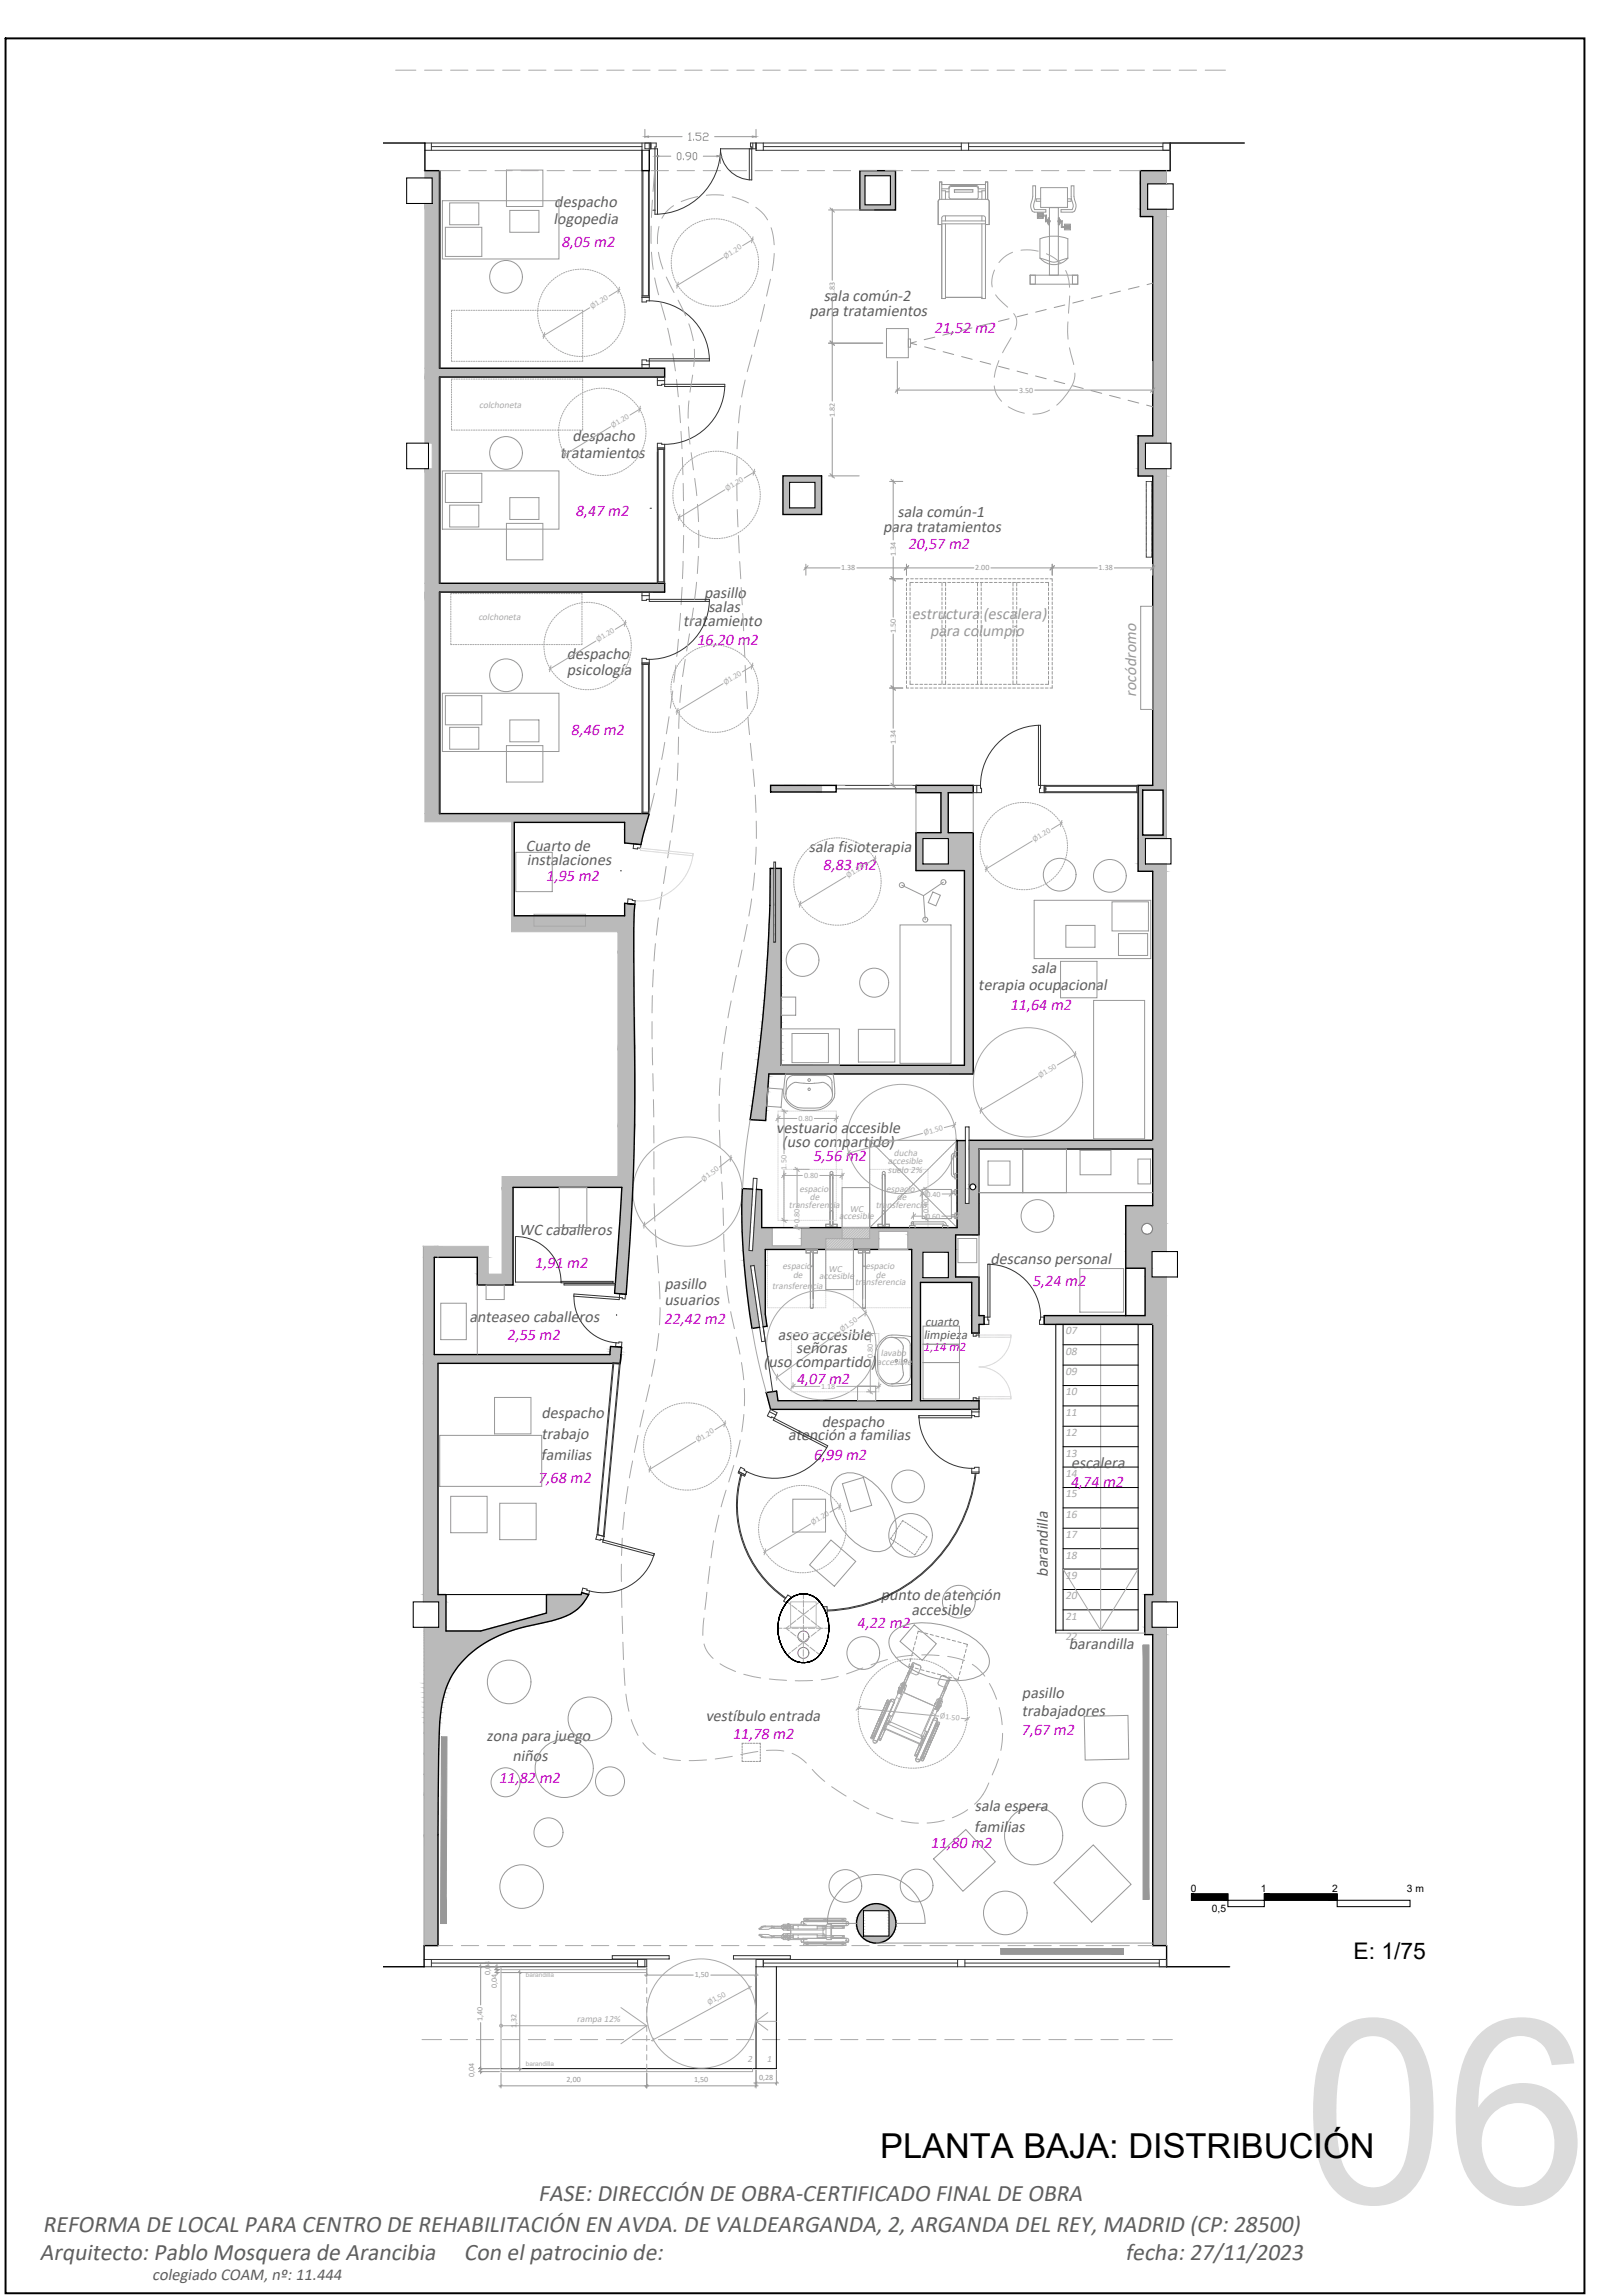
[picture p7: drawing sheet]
<svg xmlns="http://www.w3.org/2000/svg" width="297mm" height="420mm" viewBox="0 0 297 420" stroke-linecap="round" stroke-linejoin="round" font-family="sans-serif">
<defs><g id="words">
<text font-size="47.2" fill="#dbdbdb" x="238.4" y="403.3">06</text>
<text font-size="6.3" x="161.1" y="395.1">PLANTA BAJA: DISTRIBUCIÓN</text>
<g font-size="4.4" fill="#5e5e5e">
<text x="98.5" y="402.9">FASE: DIRECCIÓN DE OBRA-CERTIFICADO FINAL DE OBRA</text>
<text x="7.3" y="413.7">Arquitecto: Pablo Mosquera de Arancibia</text>
<text x="7.8" y="408.6">REFORMA DE LOCAL PARA CENTRO DE REHABILITACIÓN EN AVDA. DE VALDEARGANDA, 2, ARGANDA DEL REY, MADRID (CP: 28500)</text>
<text x="84.9" y="413.7">Con el patrocinio de:</text>
<text x="205.9" y="413.7">fecha: 27/11/2023</text>
</g>
<text font-size="4.2" x="247.7" y="358.7">E: 1/75</text>
<text font-size="3.1" fill="#5e5e5e" x="27.8" y="417.5">colegiado COAM, nº: 11.444</text>
<g font-size="3" fill="#5e5e5e">
<text x="101.3" y="41">logopedia</text>
<text x="101.5" y="38">despacho</text>
<text x="148.1" y="57.9">para tratamientos</text>
<text x="150.7" y="55.1">sala común-2</text>
<text x="102.5" y="83.9">tratamientos</text>
<text x="104.8" y="80.8">despacho</text>
<text x="164.3" y="94.6">sala común-1</text>
<text x="161.6" y="97.4">para tratamientos</text>
<text x="128.9" y="109.5">pasillo</text>
<text x="129.6" y="112">salas</text>
<text x="125.1" y="114.7">tratamiento</text>
<text x="103.7" y="123.7">psicología</text>
<text x="103.7" y="120.6">despacho</text>
<text x="96.3" y="155.7">Cuarto de</text>
<text x="148.1" y="156">sala fisioterapia</text>
<text x="96.4" y="158.4">instalaciones</text>
<text x="188.7" y="178.2">sala</text>
<text x="179" y="181.3">terapia ocupacional</text>
<text x="142.1" y="207.4">vestuario accesible</text>
<text x="143.1" y="209.9">(uso compartido)</text>
<text x="95" y="226.2">WC caballeros</text>
<text x="181.3" y="231.4">descanso personal</text>
<text x="121.6" y="239">usuarios</text>
<text x="121.6" y="236">pasillo</text>
<text x="85.9" y="242">anteaseo caballeros</text>
<text x="142.4" y="245.4">aseo accesible</text>
<text x="139.8" y="250.3">(uso compartido)</text>
<text x="145.7" y="247.8">señoras</text>
<text x="99.1" y="263.4">trabajo</text>
<text x="99.1" y="259.5">despacho</text>
<text x="144.2" y="263.7">atención a familias</text>
<text x="150.4" y="261.3">despacho</text>
<text x="99" y="267.3">familias</text>
<text x="196" y="268.8">escalera</text>
<text x="161.2" y="292.8">punto de atención</text>
<text x="191.7" y="288.6" transform="rotate(-90 191.7 288.6)">barandilla</text>
<text x="166.8" y="295.7">accesible</text>
<text x="195.6" y="301.9">barandilla</text>
<text x="187" y="310.9">pasillo</text>
<text x="129.2" y="315.1">vestíbulo entrada</text>
<text x="187" y="314.2">trabajadores</text>
<text x="89" y="318.7">zona para juego</text>
<text x="93.8" y="322.4">niños</text>
<text x="178.3" y="335.3">familias</text>
<text x="178.4" y="331.5">sala espera</text>
</g>
<g font-size="3" fill="#d0d">
<text x="102.8" y="45.2">8,05 m2</text>
<text x="171" y="61">21,52 m2</text>
<text x="105.3" y="94.4">8,47 m2</text>
<text x="166.2" y="100.6">20,57 m2</text>
<text x="127.5" y="118.1">16,20 m2</text>
<text x="104.5" y="134.5">8,46 m2</text>
<text x="99.9" y="161.3">1,95 m2</text>
<text x="150.6" y="159.3">8,83 m2</text>
<text x="184.9" y="185">11,64 m2</text>
<text x="148.8" y="212.6">5,56 m2</text>
<text x="97.8" y="232.1">1,91 m2</text>
<text x="189" y="235.4">5,24 m2</text>
<text x="92.8" y="245.3">2,55 m2</text>
<text x="121.5" y="242.4">22,42 m2</text>
<text x="145.8" y="253.4">4,07 m2</text>
<text x="148.9" y="267.2">6,99 m2</text>
<text x="98.4" y="271.6">7,68 m2</text>
<text x="195.9" y="272.3">4,74 m2</text>
<text x="156.8" y="298.1">4,22 m2</text>
<text x="186.9" y="317.6">7,67 m2</text>
<text x="134" y="318.5">11,78 m2</text>
<text x="91.3" y="326.3">11,82 m2</text>
<text x="170.3" y="338.4">11,80 m2</text>
</g>
<g font-size="3" fill="#989898">
<text x="166.9" y="113.4">estructura (escalera)</text>
<text x="170.2" y="116.5">para columpio</text>
<text x="207.9" y="127.5" transform="rotate(-90 207.9 127.5)">rocódromo</text>
</g>
<g font-size="2.4" fill="#5e5e5e">
<text x="169.1" y="245.2">limpieza</text>
<text x="169.3" y="242.7">cuarto</text>
</g>
<text font-size="2.4" fill="#d0d" x="169" y="247.3">1,14 m2</text>
<g font-size="2.1" fill="#a8a8a8">
<text x="195" y="244.3">07</text>
<text x="195" y="251.7">09</text>
<text x="195" y="248">08</text>
<text x="195" y="255.5">10</text>
<text x="195" y="262.9">12</text>
<text x="195" y="259.2">11</text>
<text x="195" y="266.7">13</text>
<text x="195" y="274.1">15</text>
<text x="195" y="270.4">14</text>
<text x="195" y="281.6">17</text>
<text x="195" y="277.9">16</text>
<text x="195" y="285.3">18</text>
<text x="195" y="292.8">20</text>
<text x="195" y="289.1">19</text>
<text x="195" y="296.5">21</text>
<text x="195" y="300.3">22</text>
</g>
<g font-size="1.9">
<text x="218" y="346.3">0</text>
<text x="230.8" y="346.3">1</text>
<text x="243.8" y="346.3">2</text>
<text x="257.5" y="346.3">3 m</text>
<text x="221.8" y="350.1">0,5</text>
</g>
<g font-size="1.8" fill="#a8a8a8">
<text x="87.7" y="74.6">colchoneta</text>
<text x="87.5" y="113.4">colchoneta</text>
<text x="162.5" y="213.1">accesible</text>
<text x="162.5" y="214.8">suelo 2%</text>
<text x="163.6" y="211.6">ducha</text>
<text x="144.4" y="221.1">transferencia</text>
<text x="146.3" y="218.2">espacio</text>
<text x="148.2" y="219.8">de</text>
<text x="155.5" y="221.8">WC</text>
<text x="160.3" y="221.1">transferencia</text>
<text x="162.2" y="218.2">espacio</text>
<text x="164.1" y="219.8">de</text>
<text x="153.6" y="223.1">accesible</text>
<text x="143.2" y="232.4">espacio</text>
<text x="145.1" y="233.9">de</text>
<text x="151.6" y="232.8">WC</text>
<text x="158.4" y="232.4">espacio</text>
<text x="160.3" y="233.9">de</text>
<text x="141.3" y="236">transferencia</text>
<text x="149.9" y="234.2">accesible</text>
<text x="156.5" y="235.3">transferencia</text>
<text x="160.5" y="250">accesible</text>
<text x="161.2" y="248.3">lavabo</text>
<text x="105.6" y="370.2">rampa 12%</text>
<text x="136.8" y="377.5">2</text>
<text x="140.3" y="377.5">1</text>
</g>
<g font-size="1.5" fill="#a8a8a8">
<text x="132.8" y="47.3" transform="rotate(-31 132.8 47.3)">Ø1.20</text>
<text x="108.4" y="56.5" transform="rotate(-31 108.4 56.5)">Ø1.20</text>
<text x="112.2" y="78.3" transform="rotate(-31 112.2 78.3)">Ø1.20</text>
<text x="133.1" y="89.9" transform="rotate(-31 133.1 89.9)">Ø1.20</text>
<text x="109.5" y="117.5" transform="rotate(-31 109.5 117.5)">Ø1.20</text>
<text x="132.8" y="125.3" transform="rotate(-31 132.8 125.3)">Ø1.20</text>
<text x="189.3" y="154.2" transform="rotate(-31 189.3 154.2)">Ø1.20</text>
<text x="155.2" y="160.7" transform="rotate(-31 155.2 160.7)">Ø1.20</text>
<text x="190.4" y="197.3" transform="rotate(-31 190.4 197.3)">Ø1.50</text>
<text x="146.2" y="205.2">0.80</text>
<text x="169.2" y="207.8" transform="rotate(-15 169.2 207.8)">Ø1.50</text>
<text x="144" y="214.1" transform="rotate(-90 144 214.1)">1.50</text>
<text x="147.2" y="215.7">0.80</text>
<text x="128.8" y="216.3" transform="rotate(-38 128.8 216.3)">Ø1.50</text>
<text x="169.5" y="219.1">0.40</text>
<text x="146.3" y="223.9" transform="rotate(-90 146.3 223.9)">0.80</text>
<text x="169.5" y="223.1">0.60</text>
<text x="169.9" y="222" transform="rotate(-90 169.9 222)">0.40</text>
<text x="154.1" y="243.9" transform="rotate(-36 154.1 243.9)">Ø1.50</text>
<text x="159.7" y="248.6" transform="rotate(-90 159.7 248.6)">0.80</text>
<text x="150.3" y="254.3">1.18</text>
<text x="127.7" y="264.1" transform="rotate(-31 127.7 264.1)">Ø1.20</text>
<text x="148.8" y="279.2" transform="rotate(-31 148.8 279.2)">Ø1.20</text>
<text x="172" y="314.6" transform="rotate(6 172 314.6)">Ø1.50</text>
<text x="129.8" y="367.1" transform="rotate(-29 129.8 367.1)">Ø1,50</text>
</g>
<g font-size="1.5" fill="#989898">
<text x="152.8" y="54.2" transform="rotate(-90 152.8 54.2)">1.83</text>
<text x="186.5" y="71.9">3.50</text>
<text x="152.8" y="76.3" transform="rotate(-90 152.8 76.3)">1.82</text>
<text x="163.9" y="101.7" transform="rotate(-90 163.9 101.7)">1.34</text>
<text x="153.9" y="104.4">1.38</text>
<text x="178.5" y="104.4">2.00</text>
<text x="201.1" y="104.4">1.38</text>
<text x="163.9" y="115.9" transform="rotate(-90 163.9 115.9)">1.50</text>
<text x="163.9" y="136.2" transform="rotate(-90 163.9 136.2)">1.34</text>
<text x="89.7" y="361.6" transform="rotate(-90 89.7 361.6)">0,04</text>
<text x="90.9" y="363.9" transform="rotate(-90 90.9 363.9)">0,04</text>
<text x="127.1" y="361.9">1,50</text>
<text x="88.3" y="370" transform="rotate(-90 88.3 370)">1,40</text>
<text x="94.5" y="371.2" transform="rotate(-90 94.5 371.2)">1,32</text>
<text x="86.8" y="380.3" transform="rotate(-90 86.8 380.3)">0,04</text>
<text x="103.7" y="381.3">2,00</text>
<text x="127" y="381.3">1,50</text>
<text x="138.9" y="380.7">0,28</text>
</g>
<g font-size="1.2" fill="#a8a8a8">
<text x="96.2" y="362">barandilla</text>
<text x="96.2" y="378.3">barandilla</text>
</g>
</g></defs>
<!-- layer: Sombra gris-relleno -->
<g fill="#bababa" stroke="#bababa" stroke-width=".18">
<path d="M114.3 153.9h3.2l-.1 .4z"/>
<path d="M114.3 165.4l1.9 .2h-1.9z"/>
<path d="M113.2 226.5h2.1l-.7 10.3z"/>
<path d="M177.5 217.3v.1z"/>
<path d="M140.2 255l1.9-.3 .1 .3z"/>
<path d="M111.7 246.5l1 .1z"/>
<path d="M113.6 249.3l-.1 .3z"/>
<path d="M137.5 203.3h2.8l-.2 1.7z"/>
<path d="M135.9 217.6l1.9 .1h-1.9z"/>
<path d="M138.4 217.7l1 .1z"/>
<path d="M139.3 240.6h.8l.3 2.2z"/>
<path d="M137.4 241.9h1.5l.1 1.1z"/>
<path d="M77.8 31.2l2.6 1.4v-1.4zM77.8 31.2l2.6 1.4h-2.6z"/>
<path d="M79.1 32.6l1.3 4.7v-4.7zM79.1 32.6l1.3 4.7h-1.3z"/>
<path d="M77.8 37.3l2.6 30.1v-30.1zM77.8 37.3l2.6 30.1h-2.6z"/>
<path d="M77.8 67.4l43.8 1.6v-1.6zM77.8 67.4l43.8 1.6h-43.8z"/>
<path d="M77.8 69l2.6 12.1v-12.1zM77.8 69l2.6 12.1h-2.6z"/>
<path d="M79.1 81.1l1.3 4.7v-4.7zM79.1 81.1l1.3 4.7h-1.3z"/>
<path d="M77.8 85.8l2.6 21v-21zM77.8 85.8l2.6 21h-2.6z"/>
<path d="M77.8 106.8l43.8 1.6v-1.6zM77.8 106.8l43.8 1.6h-43.8z"/>
<path d="M77.8 108.4l2.6 40.5v-40.5zM77.8 108.4l2.6 40.5h-2.6z"/>
<path d="M77.8 148.9l40.6 1.6 .4-1.6zM77.8 148.9l40.6 1.6h-40.6z"/>
<path d="M93.6 150.5l24.8 .1v-.1zM93.6 150.5l24.8 .1h-24.8z"/>
<path d="M114.3 150.6l3.7 1.3 .4-1.3zM114.3 150.6l3.7 1.3h-3.7z"/>
<path d="M114.3 151.9l3.2 2 .5-2zM114.3 151.9l3.2 2h-3.2z"/>
<path d="M114.3 153.9v.4h3.1zM114.3 154.3h3.1l-.1 .3z"/>
<path d="M114.3 165.6l1.8 2.1 .1-2.1zM114.3 165.6l1.8 2.1h-1.8z"/>
<path d="M93.6 150.6l.5 17.1v-17.1zM93.6 150.6l.5 17.1h-.5z"/>
<path d="M93.6 167.7l22.4 .9 .1-.9zM93.6 167.7l22.4 .9h-22.4z"/>
<path d="M93.6 168.6l22.4 2v-2zM93.6 168.6l22.4 2h-22.4z"/>
<path d="M113.1 170.6l2.9 3.5v-3.5zM113.1 170.6l2.9 3.5h-2.9z"/>
<path d="M113.1 174.1l3.1 17.8-.2-17.8zM113.1 174.1l3.1 17.8h-3.1z"/>
<path d="M113.1 191.9l3.1 14.2v-14.2zM113.1 191.9l3.1 14.2h-3.1z"/>
<path d="M113.1 206.1l2.8 9.2 .3-9.2zM113.1 206.1l2.8 9.2h-2.8z"/>
<path d="M113.1 215.3l2.8 .1v-.1zM113.1 215.3l2.8 .1h-2.8z"/>
<path d="M91.9 215.4l23.9 2 .1-2zM91.9 215.4l23.9 2h-23.9z"/>
<path d="M113.8 217.4l1.7 6.2 .3-6.2zM113.8 217.4l1.7 6.2h-2.1z"/>
<path d="M113.4 223.6l1.9 2.9 .2-2.9zM113.4 223.6l1.9 2.9h-2.1z"/>
<path d="M80.2 228.2l9.2 2v-2zM80.2 228.2l9.2 2h-9.2z"/>
<path d="M91.9 217.4l2 15.9v-15.9zM91.9 217.4l2 15.9h-2z"/>
<path d="M87.4 230.2l2 3.1v-3.1zM87.4 230.2l2 3.1h-2z"/>
<path d="M87.4 233.3l6.5 1.9v-1.9zM87.4 233.3l6.5 1.9h-6.5z"/>
<path d="M113.2 226.5l-.7 10.3h2.1zM112.5 236.8h2.1v.2z"/>
<path d="M208.7 31.2l4.8 2.5v-2.5zM208.7 31.2l4.8 2.5h-4.8z"/>
<path d="M208.7 33.7l1.3 4.6v-4.6zM208.7 33.7l1.3 4.6h-1.3z"/>
<path d="M208.7 38.3l4.8 1.3v-1.3zM208.7 38.3l4.8 1.3h-4.8z"/>
<path d="M211 39.6l2.5 40.2v-40.2zM211 39.6l2.5 40.2h-2.5z"/>
<path d="M208.3 79.8l5.2 1.3v-1.3zM208.3 79.8l5.2 1.3h-5.2z"/>
<path d="M208.3 81.1l1.3 4.7v-4.7zM208.3 81.1l1.3 4.7h-1.3z"/>
<path d="M208.3 85.8l5.2 1.3v-1.3zM208.3 85.8l5.2 1.3h-5.2z"/>
<path d="M211 87.1l2.5 56.7v-56.7zM211 87.1l2.5 56.7h-2.5z"/>
<path d="M208.3 143.8l5.2 .9v-.9zM208.3 143.8l5.2 .9h-5.2z"/>
<path d="M212.9 144.7l.6 8.2v-8.2zM212.9 144.7l.6 8.2h-.6z"/>
<path d="M208.3 144.7l.8 8.2v-8.2zM208.3 144.7l.8 8.2h-.8z"/>
<path d="M208.3 152.9l5.2 .6v-.6zM208.3 152.9l5.2 .6h-5.2z"/>
<path d="M208.3 153.5l1.3 4.7v-4.7zM208.3 153.5l1.3 4.7h-1.3z"/>
<path d="M208.3 158.2l5.2 1.3v-1.3zM208.3 158.2l5.2 1.3h-5.2z"/>
<path d="M211 159.5l2.5 49.3v-49.3zM211 159.5l2.5 49.3h-2.5z"/>
<path d="M177.4 208.8l36.1 1.6v-1.6zM177.4 208.8l36.1 1.6h-36.1z"/>
<path d="M177.4 210.4l1.8 6.4v-6.4zM177.4 210.4l1.8 6.4h-1.7z"/>
<path d="M178.1 216.8h1.1zM178.1 216.8h1.1z"/>
<path d="M177.5 216.8h.5zM177.5 216.8h.4z"/>
<path d="M178.2 216.8h1zM178.2 216.8h1z"/>
<path d="M177.5 216.8h.4zM177.5 216.8h.3z"/>
<path d="M178.3 216.8l.9 .1zM178.3 216.8l.9 .1z"/>
<path d="M177.5 216.8h.3zM177.5 216.8l.2 .1z"/>
<path d="M178.4 216.9h.8zM178.4 216.9h.8z"/>
<path d="M177.5 216.9h.2zM177.5 216.9h.1z"/>
<path d="M178.4 216.9l.8 .1zM178.4 216.9l.8 .1z"/>
<path d="M177.5 216.9h.1zM177.5 216.9l.1 .1z"/>
<path d="M178.5 217l.7 .1zM178.5 217l.7 .1z"/>
<path d="M177.5 217v.1zM177.5 217v.1z"/>
<path d="M178.5 217.1l.7 .1v-.1zM178.5 217.1l.7 .1h-.7z"/>
<path d="M177.5 217.1v.1zM177.5 217.1v.1z"/>
<path d="M178.5 217.2l.7 .1zM178.5 217.2l.7 .1z"/>
<path d="M178.6 217.3l.6 .1v-.1zM178.6 217.3l.6 .1h-.7z"/>
<path d="M178.5 217.4l.7 .1zM178.5 217.4l.7 .1z"/>
<path d="M177.5 217.4v.1zM177.5 217.4v.1z"/>
<path d="M178.5 217.5l.7 .1v-.1zM178.5 217.5l.7 .1h-.7z"/>
<path d="M177.5 217.5l.1 .1zM177.5 217.5l.1 .1z"/>
<path d="M178.5 217.6l.7 .1zM178.5 217.6l.7 .1z"/>
<path d="M177.5 217.6l.1 .1zM177.5 217.6l.1 .1z"/>
<path d="M178.4 217.7h.8zM178.4 217.7h.8z"/>
<path d="M177.5 217.7h.2zM177.5 217.7h.2z"/>
<path d="M178.4 217.7l.8 .1zM178.3 217.8h.9z"/>
<path d="M177.5 217.7l.3 .1zM177.5 217.7l.3 .1z"/>
<path d="M178.3 217.8h.9zM178.2 217.8h1z"/>
<path d="M177.5 217.8h.4zM177.5 217.8h.4z"/>
<path d="M178.2 217.8h1zM178.1 217.8h1.1z"/>
<path d="M177.5 217.8h.5zM177.5 217.8h.5z"/>
<path d="M177.5 217.8l1.7 2.5v-2.5zM177.5 217.8l1.7 2.5h-1.8z"/>
<path d="M175.2 208.8l1.5 11.5v-11.5zM175.2 208.8l1.5 11.5h-1.5z"/>
<path d="M211 210.4l2.5 10.3v-10.3zM211 210.4l2.5 10.3h-2.5z"/>
<path d="M206 220.7l7.5 3.3v-3.3zM206 220.7l7.5 3.3h-7.5z"/>
<path d="M210 224h3.5zM210 224h3.5z"/>
<path d="M206 224h3.8zM206 224h3.7z"/>
<path d="M210.2 224l3.3 .1zM210.2 224l3.3 .1z"/>
<path d="M206 224h3.7zM206 224l3.5 .1z"/>
<path d="M210.4 224.1l3.1 .1v-.1zM210.4 224.1l3.1 .1h-3z"/>
<path d="M206 224.1l3.3 .1 .2-.1zM206 224.1l3.3 .1h-3.3z"/>
<path d="M210.5 224.2l3 .1v-.1zM210.5 224.2l3 .1h-2.8z"/>
<path d="M206 224.2l3.2 .1 .1-.1zM206 224.2l3.2 .1h-3.2z"/>
<path d="M210.7 224.3l2.8 .2v-.2zM210.7 224.3l2.8 .2h-2.7z"/>
<path d="M206 224.3l3.1 .2 .1-.2zM206 224.3l3.1 .2h-3.1z"/>
<path d="M210.8 224.5l2.7 .1v-.1zM210.8 224.5l2.7 .1h-2.6z"/>
<path d="M206 224.5l3 .1 .1-.1zM206 224.5l3 .1h-3z"/>
<path d="M175.2 220.3l4 4.4v-4.4zM175.2 220.3l4 4.4h-4z"/>
<path d="M210.9 224.6l2.6 .2v-.2zM210.9 224.6l2.6 .2h-2.6z"/>
<path d="M206 224.6l3 .2v-.2zM206 224.6l3 .2h-3z"/>
<path d="M210.9 224.8l2.6 .2v-.2zM210.9 224.8l2.6 .2h-2.6z"/>
<path d="M206 224.8l2.9 .2 .1-.2zM206 224.8l2.9 .2h-2.9z"/>
<path d="M210.9 225l2.6 .1v-.1zM210.9 225l2.6 .1h-2.6z"/>
<path d="M206 225l3 .1-.1-.1zM206 225l3 .1h-3z"/>
<path d="M210.9 225.1l2.6 .2v-.2zM210.9 225.1l2.6 .2h-2.6z"/>
<path d="M206 225.1l3 .2v-.2zM206 225.1l3 .2h-3z"/>
<path d="M159.2 224.7l20 .7v-.7zM159.2 224.7l20 .7h-20z"/>
<path d="M210.9 225.3l2.6 .2v-.2zM210.9 225.3l2.6 .2h-2.7z"/>
<path d="M206 225.3l3.1 .2-.1-.2zM206 225.3l3.1 .2h-3.1z"/>
<path d="M210.8 225.5l2.7 .1v-.1zM210.8 225.5l2.7 .1h-2.8z"/>
<path d="M206 225.5l3.2 .1-.1-.1zM206 225.5l3.2 .1h-3.2z"/>
<path d="M210.7 225.6l2.8 .2v-.2zM210.5 225.8l.2-.2 2.8 .2z"/>
<path d="M206 225.6l3.3 .2-.1-.2zM206 225.6l3.3 .2h-3.3z"/>
<path d="M210.5 225.8l3 .1v-.1zM210.4 225.9l.1-.1 3 .1z"/>
<path d="M206 225.8l3.5 .1-.2-.1zM206 225.8l3.5 .1h-3.5z"/>
<path d="M210.4 225.9h3.1zM210.2 225.9h3.3z"/>
<path d="M206 225.9h3.7zM206 225.9h3.7z"/>
<path d="M210.2 225.9l3.3 .1zM210 226h3.5z"/>
<path d="M206 225.9l3.8 .1zM206 225.9l3.8 .1z"/>
<path d="M166.2 225.4l13 .7v-.7zM166.2 225.4l13 .7h-13z"/>
<path d="M159.2 225.4l1.6 1.4v-1.4zM159.2 225.4l1.6 1.4h-1.6z"/>
<path d="M166.2 226.1l8.7 2.6v-2.6zM166.2 226.1l8.7 2.6h-8.7z"/>
<path d="M156.2 226.8l4.6 1.9v-1.9zM156.2 226.8l4.6 1.9h-4.6z"/>
<path d="M206 226l7.5 3.1v-3.1zM206 226l7.5 3.1h-7.5z"/>
<path d="M166.9 228.7l8 .6v-.6zM166.9 228.7l8 .6h-8z"/>
<path d="M206 229.1l4.8 3.1v-3.1zM206 229.1l4.8 3.1h-4.8z"/>
<path d="M209.6 232.2l1.2 1.6v-1.6zM209.6 232.2l1.2 1.6h-1.2z"/>
<path d="M173.6 229.3l1.3 4.5v-4.5zM173.6 229.3l1.3 4.5h-1.3z"/>
<path d="M173.6 233.8l5.6 .1v-.1zM173.6 233.8l5.6 .1h-5.6z"/>
<path d="M166.9 229.3l2 4.6v-4.6zM166.9 229.3l2 4.6h-2z"/>
<path d="M166.9 233.9l12.3 .9v-.9zM166.9 233.9l12.3 .9h-12.3z"/>
<path d="M209.6 233.8l3.9 7.1v-7.1zM209.6 233.8l3.9 7.1h-3.9z"/>
<path d="M177.8 234.8l1.4 6.1v-6.1zM177.8 234.8l1.4 6.1h-1.4z"/>
<path d="M191.1 240.9l22.4 1.6v-1.6zM191.1 240.9l22.4 1.6h-22.4z"/>
<path d="M177.8 240.9l2.3 1.6v-1.6zM177.8 240.9l2.3 1.6h-2.3z"/>
<path d="M177.8 242.5l1.4 1.6v-1.6zM177.8 242.5l1.4 1.6h-1.4z"/>
<path d="M166.9 234.8l1.6 21.6v-21.6zM166.9 234.8l1.6 21.6h-1.6z"/>
<path d="M140.2 255l2.2 1.4-.2-1.4zM140.2 255l2.2 1.4h-1.8z"/>
<path d="M140.6 256.4l38.6 .1zM140.6 256.4l38.6 .1z"/>
<path d="M140.6 256.5l38.6 1.5v-1.5zM140.6 256.5l38.6 1.5h-38.2z"/>
<path d="M211 242.5l2.5 49.4v-49.4zM211 242.5l2.5 49.4h-2.5z"/>
<path d="M209.5 291.9l4 1.4v-1.4zM209.5 291.9l4 1.4h-4z"/>
<path d="M209.5 293.3l1.3 4.6v-4.6zM209.5 293.3l1.3 4.6h-1.3z"/>
<path d="M209.5 297.9l4 1.4v-1.4zM209.5 297.9l4 1.4h-4z"/>
<path d="M211 299.3l2.5 56.9v-56.9zM211 299.3l2.5 56.9h-2.5z"/>
<path d="M77.5 228.2l2.7 2v-2zM77.5 228.2l2.7 2h-2.7z"/>
<path d="M111.7 246.6l2.1 .1zM111.7 246.6l2.1 .1z"/>
<path d="M111.7 246.7h2.1zM111.7 246.7h2.1z"/>
<path d="M111.7 246.7l2.1 .1v-.1zM111.7 246.7l2.1 .1h-2.1z"/>
<path d="M111.7 246.8l2 .2 .1-.2zM111.7 246.8l2 .2h-2z"/>
<path d="M111.7 247l2 .5v-.5zM111.7 247l2 .5h-2z"/>
<path d="M111.7 247.5l2 .5v-.5zM111.7 247.5l2 .5h-2.1z"/>
<path d="M77.5 230.2l2 17.8v-17.8zM77.5 230.2l2 17.8h-2z"/>
<path d="M77.5 248l36.1 1.3 .1-1.3zM77.5 248l36.1 1.3h-36.1z"/>
<path d="M77.5 249.3l36 .3 .1-.3zM77.5 249.3l36 .3h-36z"/>
<path d="M77.5 249.6l2.7 42.3v-42.3zM77.5 249.6l2.7 42.3h-2.7z"/>
<path d="M100 291.9l7.3 .8 .4-.8zM100 291.9l7.3 .8h-7.3z"/>
<path d="M77.5 291.9l4.1 1.4v-1.4zM77.5 291.9l4.1 1.4h-4.1z"/>
<path d="M100 292.7l6.8 .7 .5-.7zM100 292.7l6.8 .7h-6.8z"/>
<path d="M100 293.4l6.6 .3 .2-.3zM100 293.4l6.6 .3h-6.6z"/>
<path d="M100 293.7l6.3 .3 .3-.3zM100 293.7l6.3 .3h-6.3z"/>
<path d="M100 294l6 .3 .3-.3zM100 294l6 .3h-6z"/>
<path d="M100 294.3l5.7 .3 .3-.3zM100 294.3l5.7 .3h-5.7z"/>
<path d="M100 294.6l5.3 .3 .4-.3zM100 294.6l5.3 .3h-5.3z"/>
<path d="M100 294.9l5 .2 .3-.2zM100 294.9l5 .2h-5z"/>
<path d="M100 295.1l4.6 .2 .4-.2zM100 295.1l4.6 .2h-4.6z"/>
<path d="M100 295.3h4.6zM100 295.3h4.6z"/>
<path d="M100 295.3l4.3 .3 .3-.3zM99.2 295.6l.8-.3 4.3 .3z"/>
<path d="M99.2 295.6l4.3 .3 .8-.3zM97.9 295.9l1.3-.3 4.3 .3z"/>
<path d="M97.9 295.9l4.8 .3 .8-.3zM96.7 296.2l1.2-.3 4.8 .3z"/>
<path d="M96.7 296.2l5.1 .3 .9-.3zM95.7 296.5l1-.3 5.1 .3z"/>
<path d="M95.7 296.5l5.2 .3 .9-.3zM94.7 296.8l1-.3 5.2 .3z"/>
<path d="M94.7 296.8l5.3 .2 .9-.2zM93.9 297l.8-.2 5.3 .2z"/>
<path d="M93.9 297l5.1 .2 1-.2zM93.2 297.2l.7-.2 5.1 .2z"/>
<path d="M93.2 297.2l3.9 .4 1.9-.4zM91.6 297.6l1.6-.4 3.9 .4z"/>
<path d="M91.6 297.6l4.5 .2 1-.2zM90.8 297.8l.8-.2 4.5 .2z"/>
<path d="M80.3 293.3l1.3 4.6v-4.6zM80.3 293.3l1.3 4.6h-1.3z"/>
<path d="M90.8 297.8l4.3 .3 1-.3zM89.9 298.1l.9-.3 4.3 .3z"/>
<path d="M89.9 298.1l4.3 .2 .9-.2zM88.9 298.3l1-.2 4.3 .2z"/>
<path d="M88.9 298.3l4.6 .3 .7-.3zM88 298.6l.9-.3 4.6 .3z"/>
<path d="M77.6 297.9l4 .7v-.7zM77.6 297.9l4 .7h-4z"/>
<path d="M77.6 298.6h15.9zM77.6 298.6l15.6 .1z"/>
<path d="M77.6 298.7l14.7 .3 .9-.3zM77.6 298.7l14.7 .3h-14.7z"/>
<path d="M77.6 299l13.8 .4 .9-.4zM77.6 299l13.8 .4h-13.8z"/>
<path d="M77.6 299.4l12.9 .4 .9-.4zM77.6 299.4l12.9 .4h-12.9z"/>
<path d="M77.6 299.8l12 .5 .9-.5zM77.6 299.8l12 .5h-12z"/>
<path d="M77.6 300.3l11.2 .5 .8-.5zM77.6 300.3l11.2 .5h-11.2z"/>
<path d="M77.6 300.8l10.4 .5 .8-.5zM77.6 300.8l10.4 .5h-10.4z"/>
<path d="M77.6 301.3l9.6 .5 .8-.5zM77.6 301.3l9.6 .5h-9.6z"/>
<path d="M77.6 301.8l8.8 .6 .8-.6zM77.6 301.8l8.8 .6h-8.8z"/>
<path d="M77.6 302.4l8.1 .6 .7-.6zM77.6 302.4l8.1 .6h-8.1z"/>
<path d="M77.6 303l7.5 .7 .6-.7zM77.6 303l7.5 .7h-7.5z"/>
<path d="M77.6 303.7l6.8 .7 .7-.7zM77.6 303.7l6.8 .7h-6.8z"/>
<path d="M77.6 304.4l6.2 .7 .6-.7zM77.6 304.4l6.2 .7h-6.2z"/>
<path d="M77.6 305.1l5.7 .7 .5-.7zM77.6 305.1l5.7 .7h-5.7z"/>
<path d="M77.6 305.8l5.2 .8 .5-.8zM77.6 305.8l5.2 .8h-5.2z"/>
<path d="M77.6 306.6l4.8 .8 .4-.8zM77.6 306.6l4.8 .8h-4.8z"/>
<path d="M77.6 307.4l4.4 .8 .4-.8zM77.6 307.4l4.4 .8h-4.4z"/>
<path d="M77.6 308.2l4.1 .8 .3-.8zM77.6 308.2l4.1 .8h-4.1z"/>
<path d="M77.6 309l3.8 .9 .3-.9zM77.6 309l3.8 .9h-3.8z"/>
<path d="M77.6 309.9l3.6 .9 .2-.9zM77.6 309.9l3.6 .9h-3.6z"/>
<path d="M77.6 310.8l3.3 .9 .3-.9zM77.6 310.8l3.3 .9h-3.3z"/>
<path d="M77.6 311.7l3.2 .9 .1-.9zM77.6 311.7l3.2 .9h-3.2z"/>
<path d="M77.6 312.6l3.1 .9 .1-.9zM77.6 312.6l3.1 .9h-3.1z"/>
<path d="M77.6 313.5l3 1 .1-1zM77.6 313.5l3 1h-3z"/>
<path d="M77.6 314.5l2.9 .9 .1-.9zM77.6 314.5l2.9 .9h-2.9z"/>
<path d="M77.6 315.4l2.8 1.9 .1-1.9zM77.6 315.4l2.8 1.9h-2.8z"/>
<path d="M77.6 317.3l2.7 3.8 .1-3.8zM77.6 317.3l2.7 3.8h-2.7z"/>
<path d="M77.6 321.1l2.6 3.8 .1-3.8zM77.6 321.1l2.6 3.8h-2.6z"/>
<path d="M77.6 324.9l2.6 3.7v-3.7zM77.6 324.9l2.6 3.7h-2.6z"/>
<path d="M77.6 328.6l2.6 7.3v-7.3zM77.6 328.6l2.6 7.3h-2.6z"/>
<path d="M77.6 335.9l2.6 20.3v-20.3zM77.6 335.9l2.6 20.3h-2.6z"/>
<path d="M167.6 143.8l10.5 .6v-.6zM167.6 143.8l10.5 .6h-10.5z"/>
<path d="M167.6 144.4l10.5 .7v-.7zM167.6 144.4l10.5 .7h-10.5z"/>
<path d="M172.2 145.1l1.3 7.3v-7.3zM172.2 145.1l1.3 7.3h-1.3z"/>
<path d="M167.6 152.4l10.5 1.1v-1.1zM167.6 152.4l10.5 1.1h-10.5z"/>
<path d="M173.6 153.5l4.5 4.7v-4.7zM173.6 153.5l4.5 4.7h-4.5z"/>
<path d="M167.6 153.5l1.3 4.7v-4.7zM167.6 153.5l1.3 4.7h-1.3z"/>
<path d="M167.6 158.2l10.5 1.2v-1.2zM167.6 158.2l10.5 1.2h-10.5z"/>
<path d="M141 159l.6 6.8v-6.8zM141 159l.6 6.8h-.7z"/>
<path d="M140.9 165.8l.7 1.7v-1.7zM140.9 165.8l.7 1.7h-.8z"/>
<path d="M140.8 167.5l.8 1.8v-1.8zM140.8 167.5l.8 1.8h-.8z"/>
<path d="M140.8 169.3l.8 1.7v-1.7zM140.8 169.3l.8 1.7h-.9z"/>
<path d="M141.9 159l1.1 13.5v-13.5zM141.9 159l1.1 13.5h-1.1z"/>
<path d="M140.7 171l.9 1.5v-1.5zM140.7 171l.9 1.5h-1z"/>
<path d="M140.6 172.5l2.4 .2v-.2zM140.6 172.5l2.4 .2h-2.4z"/>
<path d="M140.6 172.7l2.4 1.6v-1.6zM140.6 172.7l2.4 1.6h-2.5z"/>
<path d="M140.5 174.3l2.5 1.6v-1.6zM140.5 174.3l2.5 1.6h-2.6z"/>
<path d="M140.4 175.9l2.6 1.5v-1.5zM140.4 175.9l2.6 1.5h-2.7z"/>
<path d="M140.3 177.4l2.7 1.5v-1.5zM140.3 177.4l2.7 1.5h-2.8z"/>
<path d="M140.2 178.9l2.8 1.5v-1.5zM140.2 178.9l2.8 1.5h-2.9z"/>
<path d="M140.1 180.4l2.9 1.4v-1.4zM140.1 180.4l2.9 1.4h-3z"/>
<path d="M140 181.8l3 1.4v-1.4zM140 181.8l3 1.4h-3.1z"/>
<path d="M139.9 183.2l3.1 1.3v-1.3zM139.9 183.2l3.1 1.3h-3.2z"/>
<path d="M139.8 184.5l3.2 1.3v-1.3zM139.8 184.5l3.2 1.3h-3.3z"/>
<path d="M139.7 185.8l3.3 1.3v-1.3zM139.7 185.8l3.3 1.3h-3.5z"/>
<path d="M139.5 187.1l3.5 1.3v-1.3zM139.5 187.1l3.5 1.3h-3.6zM139.4 188.4h3.6zM139.4 188.4h3.6z"/>
<path d="M139.4 188.4l3.6 1.2v-1.2zM139.4 188.4l3.6 1.2h-3.7z"/>
<path d="M139.3 189.6l3.7 1.2v-1.2zM139.3 189.6l3.7 1.2h-3.9z"/>
<path d="M139.1 190.8l3.9 1.1v-1.1zM139.1 190.8l3.9 1.1h-4z"/>
<path d="M139 191.9l4 1.1v-1.1zM139 191.9l4 1.1h-4.1z"/>
<path d="M138.9 193l4.1 1.1v-1.1zM138.9 193l4.1 1.1h-4.2z"/>
<path d="M176.5 159.4l1.6 35.6v-35.6zM176.5 159.4l1.6 35.6h-1.6z"/>
<path d="M138.8 194.1l4.2 .9v-.9zM138.8 194.1l4.2 .9h-4.3z"/>
<path d="M138.7 195l39.4 .1zM138.7 195l39.4 .1z"/>
<path d="M138.6 195.1l39.5 1v-1zM138.6 195.1l39.5 1h-39.6z"/>
<path d="M138.5 196.1l39.6 .5v-.5zM138.5 196.1l39.6 .5h-39.6z"/>
<path d="M138.5 196.6l2.2 .5v-.5zM138.5 196.6l2.2 .5h-2.3z"/>
<path d="M138.4 197.1l2.2 .9 .1-.9zM138.4 197.1l2.2 .9h-2.3z"/>
<path d="M138.3 198l2.3 1v-1zM138.3 198l2.3 1h-2.5z"/>
<path d="M138.1 199l2.4 .2 .1-.2zM138.1 199l2.4 .2h-2.4z"/>
<path d="M138.1 199.2l2.4 .7v-.7zM138.1 199.2l2.4 .7h-2.5z"/>
<path d="M138 199.9l2.4 1.7 .1-1.7zM138 199.9l2.4 1.7h-2.6z"/>
<path d="M137.8 201.6l2.5 .9 .1-.9zM137.8 201.6l2.5 .9h-2.7zM137.6 202.5h2.7zM137.6 202.5h2.7z"/>
<path d="M137.6 202.5l2.7 .8v-.8zM137.6 202.5l2.7 .8h-2.8z"/>
<path d="M137.5 203.3l-.2 1.7h2.8zM137.3 205h2.8v.1z"/>
<path d="M135.9 217.7l1.8 1.4 .1-1.4zM135.9 217.7l1.8 1.4h-1.9z"/>
<path d="M135.8 219.1l1.8 1.5 .1-1.5zM135.8 219.1l1.8 1.5h-1.8z"/>
<path d="M135.8 220.6l1.7 1.5 .1-1.5zM135.8 220.6l1.7 1.5h-1.7z"/>
<path d="M135.8 222.1l1.6 1.7 .1-1.7zM135.8 222.1l1.6 1.7h-1.6z"/>
<path d="M138.4 217.8l1 6.9v-6.9zM138.4 217.8l1 6.9h-1.4z"/>
<path d="M135.8 223.8l1.5 1.7 .1-1.7zM135.8 223.8l1.5 1.7h-1.5z"/>
<path d="M146.7 224.7l7.4 2.1v-2.1zM146.7 224.7l7.4 2.1h-7.4z"/>
<path d="M135.8 225.5l1.4 1.7 .1-1.7zM135.8 225.5l1.4 1.7h-1.3z"/>
<path d="M146.7 226.8l4.4 1.3v-1.3zM146.7 226.8l4.4 1.3h-4.4z"/>
<path d="M138 224.7l3.3 3.4v-3.4zM138 224.7l3.3 3.4h-3.5z"/>
<path d="M137.8 228.1l13.3 .6v-.6zM137.8 228.1l13.3 .6h-13.3z"/>
<path d="M135.9 227.2l1.2 1.7 .1-1.7zM135.9 227.2l1.2 1.7h-1.1z"/>
<path d="M137.8 228.7l2.3 .3v-.3zM137.8 228.7l2.3 .3h-2.4z"/>
<path d="M136 228.9l1.7 .1zM136 228.9l1.7 .1z"/>
<path d="M136 229h4.1zM136 229h4.1z"/>
<path d="M136 229l4.1 1.8v-1.8zM136 229l4.1 1.8h-4z"/>
<path d="M136.1 230.8l4 .9v-.9zM136.1 230.8l4 .9h-3.9z"/>
<path d="M136.2 231.7l1.2 .1 .6-.1zM136.2 231.7l1.2 .1h-1.2z"/>
<path d="M136.2 231.8l1.3 .7-.1-.7zM136.2 231.8l1.3 .7h-1.2z"/>
<path d="M136.3 232.5l1.4 1.7-.2-1.7zM136.3 232.5l1.4 1.7h-1.2z"/>
<path d="M136.5 234.2l1.5 1.7-.3-1.7zM136.5 234.2l1.5 1.7h-1.4z"/>
<path d="M136.6 235.9l1.6 1.6-.2-1.6zM136.6 235.9l1.6 1.6h-1.4z"/>
<path d="M136.8 237.5l1.6 1.5-.2-1.5zM136.8 237.5l1.6 1.5h-1.4z"/>
<path d="M137 239l1.6 1.5-.2-1.5zM137 239l1.6 1.5h-1.4z"/>
<path d="M138 231.7l2.1 8.9v-8.9zM138 231.7l2.1 8.9h-.8z"/>
<path d="M137.2 240.5l1.7 1.4-.3-1.4zM137.2 240.5l1.7 1.4h-1.5z"/>
<path d="M139.3 240.6l.4 2.2h.7zM139.7 242.8h.7l-.7 .1z"/>
<path d="M137.4 241.9l.2 1.1h1.4zM137.6 243h1.4l-1.4 .2z"/>
<path d="M141.1 144.4l9.3 .6v-.6zM141.1 144.4l9.3 .6h-9.3z"/>
<path d="M141 143.8l9.4 .6v-.6zM141 143.8l9.4 .6h-9.4z"/>
<path d="M160.1 348.5l1.1 .1zM159.6 348.6h1.6z"/>
<path d="M159.6 348.6l2.1 .2-.5-.2zM159 348.8l.6-.2 2.1 .2z"/>
<path d="M159 348.8l3.2 .2-.5-.2zM158.6 349l.4-.2 3.2 .2z"/>
<path d="M158.6 349l4 .3-.4-.3zM158.1 349.3l.5-.3 4 .3z"/>
<path d="M158.1 349.3l4.9 .4-.4-.4zM157.7 349.7l.4-.4 4.9 .4z"/>
<path d="M157.7 349.7l5.4 .1-.1-.1zM157.7 349.7l5.4 .1h-5.5z"/>
<path d="M162.7 349.8l.6 .3-.2-.3zM162.7 349.8l.6 .3h-.6z"/>
<path d="M157.6 349.8l.4 .3v-.3zM157.6 349.8l.4 .3h-.6z"/>
<path d="M162.7 350.1l.9 .5-.3-.5zM162.7 350.1l.9 .5h-.9z"/>
<path d="M157.4 350.1l.6 .5v-.5zM157.4 350.1l.6 .5h-.9z"/>
<path d="M162.7 350.6l1.1 .5-.2-.5zM162.7 350.6l1.1 .5h-1.1z"/>
<path d="M157.1 350.6l.9 .5v-.5zM157.1 350.6l.9 .5h-1.1z"/>
<path d="M162.7 351.1l1.2 .5-.1-.5zM162.7 351.1l1.2 .5h-1.2z"/>
<path d="M156.9 351.1l1.1 .5v-.5zM156.9 351.1l1.1 .5h-1.2z"/>
<path d="M162.7 351.6l1.3 .5-.1-.5zM162.7 351.6l1.3 .5h-1.3z"/>
<path d="M156.8 351.6l1.2 .5v-.5zM156.8 351.6l1.2 .5h-1.2z"/>
<path d="M162.7 352.1l1.2 .6 .1-.6zM162.7 352.1l1.2 .6h-1.2z"/>
<path d="M156.8 352.1l1.2 .6v-.6zM156.8 352.1l1.2 .6h-1.2z"/>
<path d="M162.7 352.7l1.1 .5 .1-.5zM162.7 352.7l1.1 .5h-1.1z"/>
<path d="M156.8 352.7l1.2 .5v-.5zM156.8 352.7l1.2 .5h-1.1z"/>
<path d="M162.7 353.2l.9 .5 .2-.5zM162.7 353.2l.9 .5h-.9z"/>
<path d="M156.9 353.2l1.1 .5v-.5zM156.9 353.2l1.1 .5h-.9z"/>
<path d="M162.7 353.7l.6 .5 .3-.5zM162.7 353.7l.6 .5h-.6z"/>
<path d="M157.1 353.7l.9 .5v-.5zM157.1 353.7l.9 .5h-.6z"/>
<path d="M162.7 354.2l.4 .3 .2-.3zM162.7 354.2l.4 .3h-.4z"/>
<path d="M157.4 354.2l.6 .3v-.3zM157.4 354.2l.6 .3h-.4z"/>
<path d="M157.6 354.5l5.4 .1 .1-.1zM157.6 354.5l5.4 .1h-5.3z"/>
<path d="M157.7 354.6l4.9 .3 .4-.3zM157.7 354.6l4.9 .3h-4.5z"/>
<path d="M158.1 354.9l4.1 .3 .4-.3zM158.1 354.9l4.1 .3h-3.6z"/>
<path d="M158.6 355.2l3.1 .3 .5-.3zM158.6 355.2l3.1 .3h-2.7z"/>
<path d="M159 355.5l2.2 .1 .5-.1zM159 355.5l2.2 .1h-1.6z"/>
<path d="M159.6 355.6h1.6zM159.6 355.6l1 .1z"/>
<path d="M157.4 31.2l6.5 1v-1zM157.4 31.2l6.5 1h-6.5z"/>
<path d="M163 32.2l.9 5.3v-5.3zM163 32.2l.9 5.3h-.9z"/>
<path d="M157.4 32.2l.9 5.3v-5.3zM157.4 32.2l.9 5.3h-.9z"/>
<path d="M157.4 37.5l6.5 .9v-.9zM157.4 37.5l6.5 .9h-6.5z"/>
<path d="M143.3 87.1l7.1 1.2v-1.2zM143.3 87.1l7.1 1.2h-7.1z"/>
<path d="M149.2 88.3l1.2 4.7v-4.7zM149.2 88.3l1.2 4.7h-1.2z"/>
<path d="M143.3 88.3l1.2 4.7v-4.7zM143.3 88.3l1.2 4.7h-1.2z"/>
<path d="M143.3 93l7.1 1.2v-1.2zM143.3 93l7.1 1.2h-7.1z"/>
</g>
<g fill="none" stroke="#bababa" stroke-width=".18">
<path d="M208.7 31.2h4.8v2.5h-3.5v4.6h3.5v42.8h-3.9v4.7h3.9v67.7h-3.9v4.7h3.9v50.6h-2.5v-49.3h-2.7v-15.7h2.7v-56.7h-2.7v-7.3h2.7v-40.2h-2.3zM213.5 158.2v70.9M211 208.8h2.5M77.5 228.2h2.7v2M151.4 226.8l-.3 .2M151.7 226.8l-.6 .6M152 226.8l-.9 .8M152.3 226.8l-1.2 1.1M152.6 226.8l-1.5 1.4M152.9 226.8l-1.8 1.7M153.2 226.8l-2 1.9M153.5 226.8l-2 1.9"/>
<path d="M153.8 226.8l-2 1.9M154.3 224.7l-.2 .3M154.6 224.7l-.5 .6M154.9 224.7l-.8 .9M155.2 224.7l-1.1 1.1M155.5 224.7l-1.4 1.5M155.8 224.7l-1.7 1.8M156.1 224.7l-4 4M156.2 227.1l-1.7 1.6M156.2 227.4l-1.4 1.3M156.2 227.7l-1.1 1M156.2 228l-.8 .7"/>
<path d="M156.2 228.3l-.5 .4M156.2 228.6l-.2 .1M156.4 224.7l-4 4M156.7 224.7l-4 4M157 224.7l-4 4M157.3 224.7l-4 4M157.6 224.7l-4 4M157.9 224.7l-4 4M158.2 224.7l-4 4M158.5 224.7l-2 2.1M158.8 224.7l-2 2.1M159.1 224.7l-2 2.1"/>
<path d="M159.2 225l-1.8 1.8M159.2 225.3l-1.5 1.5M159.2 225.6l-1.2 1.2M159.2 225.9l-.9 .9M159.2 226.2l-.6 .6M159.2 226.5l-.3 .3M213.5 233.8v59.5M211 242.5h2.5"/>
</g>
<!-- layer: Mobiliario -->
<g fill="none" stroke="#989898" stroke-width=".18">
<path d="M81 36.7h21.3v10.7h-21.3zM82.3 37.1h5.3v4h-5.3zM92.7 31.1h6.7v6.7h-6.7zM93.3 38.5h5.3v4h-5.3zM118 23.7v1.5M118.7 25h6.1M119.9 28.6v1.3M120.5 28.6h2.3M124 28.2l.2-.3h.2l.2 .3v.8l-.2 .3-.4-.3zM125.1 29v.3M126 24.6l.3-.2v1.3M126 25.7h.5"/>
<path d="M126.4 28.6h-.7l-.2-.2 .2-.5h.5l.2 .3v.6l-.4 .5h-.3M126.9 25.5v.2M127.1 27.9h.2l.2 .3v.8l-.2 .3h-.2l-.2-.3v-.8zM128.3 24.4h-.9v.4h.6l.3 .2v.5l-.3 .2h-.4l-.2-.2M128.7 24.6l.2-.2h.5l.2 .2v.2l-.2 .2h-.5l-.2 .3v.4h.9M128.7 28.6h2.5M130.8 25h6.9M131.9 28.6v1.3M138.4 23.7v1.5M151.6 38.4h8.4M152.3 38.2v13.1M172 33.3h.4v.5h8v-.5h.4v3.2l.2 .4v4.2h-.6v13.6h-.7v-.3h-6.7v.3h-.6v-13.6h-.7v-4.3l.3-.3z"/>
<path d="M172.4 36.5v-3.2h-.4v3.2M172.4 34.9h.6v1.6M172.4 33.8h8M172.4 34.6h1.3M173 39.5v.9M173 35.1h.7M173.7 34.5l.1-.3 .3-.1h4.5l.3 .2 .1 .2M173.8 34.1l.2-.1h4.8l.2 .2v2l-.3 .2h-4.8l-.2-.2zM174.7 34.7h3.4v.5h-3.4zM174.7 34.7h3.4M179 34.6h1.4M179 35.1h.7"/>
<path d="M179.7 39.5v.9M180.4 36.5v-3.2h.4v3.2M180.4 34.9h-.7v1.6M189 34h.5a6.1 6.1 0 0 1-.2 3.2l-.1 .6 .2 .6h2v.4h-2a1.4 1.4 0 0 1-.5-2.1l.1-.8zM189.9 39h1v1h-1zM189.9 39.6h1.4M189.9 39.4h1.6M190 39.1h.9v.2h-.9zM190 39.6h.9v.3h-.9zM190.5 36.4h-.9v.5h.9M190.5 34.4h4.9v3.6h-4.9zM191.3 39.6v1"/>
<path d="M191.5 39.4l-.2 .2M191.5 39.4v1M191.9 39.9h.2v1.2h-.2zM192.1 38h1.6v12.4h-1.6zM193.7 39.9h.2v1.2h-.2zM195.4 36.4h.6v.5h-.6M196.2 38.8a1.31 1.31 0 0 0 .6-1.8l-.2-1.1v-1.9h-.6a6.1 6.1 0 0 0 .3 3.2l.1 .6-.2 .6h-2v.4h2M81.5 41.6h6.7v5.3h-6.7zM152.3 54.4v19M172.4 41.1h-.7v-4.3l.3-.3h8.8l.2 .4v4.2h-.6M172.4 40.4h8M172.4 41h8"/>
<path d="M173 41v13.7h-.6M173 54.4h6.7M179.7 41v13.7h.7v-14.8l-.4-.4h-7.3l-.3 .3v14.9M181.3 59.2l-2 .5M184.7 58.4l-2 .4M188.1 57.5l-2 .5M188.5 50.4h8.8v1.6h-8.8zM188.5 50.4h1v1.6h-1zM190.3 43.7v3.6M190.3 43.7a6.9 6.9 0 0 1 5.2 0M190.4 47.3a3.3 3.3 0 0 0 5.1 0M191.5 56.7l-2 .5"/>
<path d="M191.5 40.4h.6v.2h-.8M191.5 40.4l-.2 .2M191.7 40.4h.4M191.7 40.7h.4M191.9 40.2h-.2v.7h.2M192.1 40.6h.1M192.1 40.4h.1M193.7 40.4h.3M193.7 40.7h.3M193.9 40.2h.1v.7h-.1M194.2 41.7h1.7M194.2 40.6v1.1"/>
<path d="M194.4 40.4h-.8v.2h.6M194.4 41.5l-.2 .2M194.4 40.4l-.2 .2M194.4 41.5h1.5M194.4 40.4v1.1M194.8 41h1.1v1.1h-1.1zM194.9 55.8l-2 .5M194.9 41.7h.9v.2h-.9zM194.9 41.2h.9v.2h-.9zM195.4 43.7v3.6l-2.5 .7-2.6-.7M196.3 50.4h1v1.6h-1zM198.3 55l-2 .5"/>
<path d="M201.7 54.1l-2 .5M205.1 53.3l-2 .5M208.5 52.5l-2 .4M211 51.8l-1.1 .3M151.6 62.8h10M152.3 76.5v10.9M162.2 60.2h4v5.3h-4zM164 71.4h22.2M164.2 66.1v6M166.2 62.1h.4v1.5h-.4zM167.7 62.5l-1.1 .3 1.2 .3M169.2 63.5l2 .5"/>
<path d="M171.1 61.7l-2 .5M172.6 64.4l1.9 .5M174.5 60.9l-1.9 .5M176 65.3l1.9 .5M177.9 60l-2 .5M179.4 66.2l1.9 .5M182.8 67.1l1.9 .5M186.1 67.9l2 .6M189.4 71.4h21.8M189.5 68.8l2 .5M192.9 69.7l2 .5M196.3 70.6l1.9 .5"/>
<path d="M199.7 71.5l1.9 .5M203.1 72.4l1.9 .5M206.5 73.3l1.9 .5M209.8 74.2l1.2 .3M211 66.1v6M81 86.2h21.3v10.7h-21.3zM81.5 86.7h6.7v5.3h-6.7zM82.3 92.5h5.3v4h-5.3zM92.7 95.8h6.7v6.7h-6.7zM93.3 91.1h5.3v4h-5.3zM151.6 87.1h5.6M162.8 88.1h2.4"/>
<path d="M163.5 87.9v10.9M147.2 104h6.5M147.5 103.3v2M156.8 104h21.4M162.8 106h2.4M163.5 101.9v11.1M163.5 116.1v17.2M165.9 103.3v2M165.9 106.8v.5M165.9 107.6v.5M165.9 108.5v.5M165.9 109.3v.5"/>
<path d="M165.9 110.2v.5M165.9 111v.5M165.9 111.9v.5M165.9 112.7v.5M165.9 113.6v.5M165.9 114.4v.5M165.9 115.3v.5M165.9 116.1v.5M165.9 117v.5M165.9 117.8v.5M165.9 118.7v.5M165.9 119.5v.5"/>
<path d="M166.3 106h-.4v.4M166.6 107.6v.5M166.6 108.5v.5M166.6 109.3v.5M166.6 110.2v.5M166.6 111v.5M166.6 111.9v.5M166.6 112.7v.5M166.6 113.6v.5M166.6 114.4v.5M166.6 115.3v.5M166.6 116.1v.5"/>
<path d="M166.6 117v.5M166.6 117.8v.5M166.6 118.7v.5M166.6 119.5v.5M166.7 106h.5M167.2 106.6h-.6v.7M167.5 106h.5M167.5 106.6h.5M168.4 106h.5M168.4 106.6h.5M169.2 106h.5M169.2 106.6h.5"/>
<path d="M170.1 106h.5M170.1 106.6h.5M170.9 106h.5M170.9 106.6h.5M171.8 106h.5M171.8 106.6h.5M172.4 106.6v.7M172.4 107.6v.5M172.4 108.5v.5M172.4 109.3v.5M172.4 110.2v.5M172.4 111v.5"/>
<path d="M172.4 111.9v.5M172.4 112.7v.5M172.4 113.6v.5M172.4 114.4v.5M172.4 115.3v.5M172.4 116.1v.5M172.4 117v.5M172.4 117.8v.5M172.4 118.7v.5M172.4 119.5v.5M172.6 106h.5M172.6 106.6h.5"/>
<path d="M173.1 106.6v.7M173.1 107.6v.5M173.1 108.5v.5M173.1 109.3v.5M173.1 110.2v.5M173.1 111v.5M173.1 111.9v.5M173.1 112.7v.5M173.1 113.6v.5M173.1 114.4v.5M173.1 115.3v.5M173.1 116.1v.5"/>
<path d="M173.1 117v.5M173.1 117.8v.5M173.1 118.7v.5M173.1 119.5v.5M173.5 106h.5M173.5 106.6h.5M174.3 106h.5M174.3 106.6h.5M175.2 106h.5M175.2 106.6h.5M176 106h.5M176 106.6h.5"/>
<path d="M176.9 106h.5M176.9 106.6h.5M177.7 106h.5M177.7 106.6h.5M178.6 106h.5M178.6 106.6h.5M178.9 106.6v.7M178.9 107.6v.5M178.9 108.5v.5M178.9 109.3v.5M178.9 110.2v.5M178.9 111v.5"/>
<path d="M178.9 111.9v.5M178.9 112.7v.5M178.9 113.6v.5M178.9 114.4v.5M178.9 115.3v.5M178.9 116.1v.5M178.9 117v.5M178.9 117.8v.5M178.9 118.7v.5M178.9 119.5v.5M179.4 106h.5M179.4 106.6h.5"/>
<path d="M179.6 106.6v.7M179.6 107.6v.5M179.6 108.5v.5M179.6 109.3v.5M179.6 110.2v.5M179.6 111v.5M179.6 111.9v.5M179.6 112.7v.5M179.6 113.6v.5M179.6 114.4v.5M179.6 115.3v.5M179.6 116.1v.5"/>
<path d="M179.6 117v.5M179.6 117.8v.5M179.6 118.7v.5M179.6 119.5v.5M180.3 106h.5M180.3 106.6h.5M181.1 106h.5M181.1 106.6h.5M181.4 104h19.5M182 106h.5M182 106.6h.5M182.8 106h.5"/>
<path d="M182.8 106.6h.5M183.7 106h.5M183.7 106.6h.5M184.5 106h.5M184.5 106.6h.5M185.4 106h.5M185.4 106.6h.5M185.4 106.6v.7M185.4 107.6v.5M185.4 108.5v.5M185.4 109.3v.5M185.4 110.2v.5"/>
<path d="M185.4 111v.5M185.4 111.9v.5M185.4 112.7v.5M185.4 113.6v.5M185.4 114.4v.5M185.4 115.3v.5M185.4 116.1v.5M185.4 117v.5M185.4 117.8v.5M185.4 118.7v.5M185.4 119.5v.5M186.1 106.6v.7"/>
<path d="M186.1 107.6v.5M186.1 108.5v.5M186.1 109.3v.5M186.1 110.2v.5M186.1 111v.5M186.1 111.9v.5M186.1 112.7v.5M186.1 113.6v.5M186.1 114.4v.5M186.1 115.3v.5M186.1 116.1v.5M186.1 117v.5"/>
<path d="M186.1 117.8v.5M186.1 118.7v.5M186.1 119.5v.5M186.2 106h.5M186.2 106.6h.5M187.1 106h.5M187.1 106.6h.5M187.9 106h.5M187.9 106.6h.5M188.8 106h.5M188.8 106.6h.5M189.6 106h.5"/>
<path d="M189.6 106.6h.5M190.5 106h.5M190.5 106.6h.5M191.3 106.6h.6v.7M191.3 106h.5M191.9 107.6v.5M191.9 108.5v.5M191.9 109.3v.5M191.9 110.2v.5M191.9 111v.5M191.9 111.9v.5M191.9 112.7v.5"/>
<path d="M191.9 113.6v.5M191.9 114.4v.5M191.9 115.3v.5M191.9 116.1v.5M191.9 117v.5M191.9 117.8v.5M191.9 118.7v.5M191.9 119.5v.5M192.2 106h.4v.4M192.6 103.3v2M192.6 106.8v.5M192.6 107.6v.5"/>
<path d="M192.6 108.5v.5M192.6 109.3v.5M192.6 110.2v.5M192.6 111v.5M192.6 111.9v.5M192.6 112.7v.5M192.6 113.6v.5M192.6 114.4v.5M192.6 115.3v.5M192.6 116.1v.5M192.6 117v.5M192.6 117.8v.5"/>
<path d="M192.6 118.7v.5M192.6 119.5v.5M203.9 104h7.3M208.8 111h2.2v18.9h-2.2zM211 103.3v2M81 126.9h21.3v10.7h-21.3zM81.5 127.4h6.7v5.3h-6.7zM82.3 133.2h5.3v4h-5.3zM92.7 136.5h6.7v6.7h-6.7zM93.3 131.8h5.3v4h-5.3zM162.8 126h2.4M163.5 136.4v7.7"/>
<path d="M165.9 125.5v.5h.4M165.9 120.4v.5M165.9 121.2v.5M165.9 122.1v.5M165.9 122.9v.5M165.9 123.8v.5M165.9 124.6v.5M166.6 124.6v.7h.6M166.6 120.4v.5M166.6 121.2v.5M166.6 122.1v.5M166.6 122.9v.5"/>
<path d="M166.6 123.8v.5M166.7 126h.5M167.5 126h.5M167.5 125.3h.5M168.4 126h.5M168.4 125.3h.5M169.2 126h.5M169.2 125.3h.5M170.1 126h.5M170.1 125.3h.5M170.9 126h.5M170.9 125.3h.5"/>
<path d="M171.8 126h.5M171.8 125.3h.5M172.4 120.4v.5M172.4 121.2v.5M172.4 122.1v.5M172.4 122.9v.5M172.4 123.8v.5M172.4 124.6v.7M172.6 126h.5M172.6 125.3h.5M173.1 120.4v.5M173.1 121.2v.5"/>
<path d="M173.1 122.1v.5M173.1 122.9v.5M173.1 123.8v.5M173.1 124.6v.7M173.5 126h.5M173.5 125.3h.5M174.3 126h.5M174.3 125.3h.5M175.2 126h.5M175.2 125.3h.5M176 126h.5M176 125.3h.5"/>
<path d="M176.9 126h.5M176.9 125.3h.5M177.7 126h.5M177.7 125.3h.5M178.6 126h.5M178.6 125.3h.5M178.9 120.4v.5M178.9 121.2v.5M178.9 122.1v.5M178.9 122.9v.5M178.9 123.8v.5M178.9 124.6v.7"/>
<path d="M179.4 126h.5M179.4 125.3h.5M179.6 120.4v.5M179.6 121.2v.5M179.6 122.1v.5M179.6 122.9v.5M179.6 123.8v.5M179.6 124.6v.7M180.3 126h.5M180.3 125.3h.5M181.1 126h.5M181.1 125.3h.5"/>
<path d="M182 126h.5M182 125.3h.5M182.8 126h.5M182.8 125.3h.5M183.7 126h.5M183.7 125.3h.5M184.5 126h.5M184.5 125.3h.5M185.4 126h.5M185.4 125.3h.5M185.4 120.4v.5M185.4 121.2v.5"/>
<path d="M185.4 122.1v.5M185.4 122.9v.5M185.4 123.8v.5M185.4 124.6v.7M186.1 120.4v.5M186.1 121.2v.5M186.1 122.1v.5M186.1 122.9v.5M186.1 123.8v.5M186.1 124.6v.7M186.2 126h.5M186.2 125.3h.5"/>
<path d="M187.1 126h.5M187.1 125.3h.5M187.9 126h.5M187.9 125.3h.5M188.8 126h.5M188.8 125.3h.5M189.6 126h.5M189.6 125.3h.5M190.5 126h.5M190.5 125.3h.5M191.3 126h.5M191.9 120.4v.5"/>
<path d="M191.9 121.2v.5M191.9 122.1v.5M191.9 122.9v.5M191.9 123.8v.5M191.9 124.6v.7h-.6M192.6 120.4v.5M192.6 121.2v.5M192.6 122.1v.5M192.6 122.9v.5M192.6 123.8v.5M192.6 124.6v.5M192.6 125.5v.5h-.4"/>
<path d="M94.4 156h6.7v7.2h-6.7zM162.8 143.8h4.2M167.6 145.1v7.3M178.1 145.1v7.3M164.7 169.3h9.4v25.4h-9.4zM165 162.1l4 1.9 .3 4.4M170.7 163.3l1.4 .6-.8 1.9-1.4-.6zM172.7 161.5l-3.7 2.5M189.3 164.8h21.3v10.7h-21.3zM194.1 176h6.7v6.7h-6.7zM195.1 169.4h5.3v4h-5.3zM203.5 165.1h6.7v5.3h-6.7z"/>
<path d="M204.7 170.9h5.3v4h-5.3zM140.5 199.2l2.7 .2-.2 3.3-2.7-.2zM143 188.4h10.6v6.6h-10.6zM143 182.5h2.6v3.4h-2.6zM143.8 196.6l-.1 .6a11.6 11.6 0 0 0-.2 3.6M143.8 196.6h8.7l.2 2.4a3.6 3.6 0 0 1-3.8 4.3 5.6 5.6 0 0 1-4.2-.9l-.9-.9-.3-.6M144.7 198.6a2.19 2.19 0 0 0 .5 3.8 6.5 6.5 0 0 0 3.8 .5 3.5 3.5 0 0 0 3.1-1.5M144.9 189.2h6.7v5.3h-6.7zM145.3 196.9h5.6M145.3 196.9a1.37 1.37 0 0 0-1.4 1.3l-.1 2.1M145.9 198.2h-.4l-.8 .4M145.9 198.2l2.4 .2 2-.2"/>
<path d="M150.3 198.2a2.18 2.18 0 0 1 1.8 3.2M150.9 196.9a1.37 1.37 0 0 1 1.4 1.3l.1 2.1M157.1 188.4h6.7v6h-6.7zM200.2 183.2h9.3v25.3h-9.3zM102.3 217.4h5.1v7.3h-5.1zM151.9 215.2v.6M151.9 215.2v.3M152 215.1l-.1 .1M152 215.1h.1M152 215v.1M152.1 215h.1M152.2 215h.1"/>
<path d="M152.3 215h.1M152.4 215.1v.2M152.4 215.2v.6v-.3M152.4 214.7v9.7M152.4 214.7l-.2-.2-.3 .2v9.7l.3 .2 .2-.2M154.1 217.4h5.1v7.3h-5.1zM159.2 208.8h16v15.9h-16zM159.2 208.8l.1 .1M159.3 208.9l.1 .1M159.5 209.1l.1 .1M159.7 209.2v.1M159.8 209.4l.1 .1"/>
<path d="M160 209.6h.1M160.1 209.7l.1 .1M160.3 209.9l.1 .1M160.4 210l.1 .1M160.6 210.2l.1 .1M160.8 210.4h.1M160.9 210.5l.1 .1M161.1 210.7l.1 .1M161.2 210.8l.1 .1M161.4 211l.1 .1M161.5 215.2v.6v-.3M161.5 215.1v.2"/>
<path d="M161.6 211.2h.1M161.6 215h.2M161.7 211.3l.1 .1M161.9 215v.1M161.9 211.5h.1M162 215.1v.1M162 215.2v.6M162 215.2v.3M162 214.7v9.7M162 214.7l-.3-.2-.2 .2v9.7l.2 .2 .3-.2M162.1 211.6v.1M162.2 211.8l.1 .1"/>
<path d="M162.4 211.9v.1M162.5 212.1l.1 .1M162.7 212.3h.1M162.8 212.4l.1 .1M163 212.6l.1 .1M163.2 212.7v.1M163.3 212.9l.1 .1M163.5 213.1h.1M163.6 213.2l.1 .1M163.8 213.4h.1M164 213.5v.1M164 219.9v.1"/>
<path d="M164.1 213.7l.1 .1M164.2 219.7l-.1 .1M164.3 213.8l.1 .1M164.4 219.6l-.1 .1M164.4 214l.1 .1M164.5 219.4l-.1 .1M164.6 214.2h.1M164.7 219.3l-.1 .1M164.7 214.3l.1 .1M164.8 219.1l-.1 .1M164.9 214.5l.1 .1M165 218.9l-.1 .1"/>
<path d="M165.1 214.7h.1M165.1 218.8v.1M165.2 214.8l.1 .1M165.3 218.6l-.1 .1M165.4 215l.1 .1M165.5 218.5h-.1M165.5 215.1l.1 .1M165.6 218.3l-.1 .1M165.7 215.3l.1 .1M165.8 218.1l-.1 .1M165.9 215.4v.1M165.9 218v.1"/>
<path d="M166 215.6l.1 .1M166.1 217.8l-.1 .1M166.2 215.8h.1M166.3 217.7h-.1M166.3 215.9l.1 .1M166.4 217.5l-.1 .1M166.5 216.1l.1 .1M166.6 217.4h-.1M166.7 216.2v.1M166.7 217.2v.1M166.8 216.4l.1 .1M166.9 217l-.1 .1"/>
<path d="M167 216.6h.1M167 216.9v.1M167.1 216.7l.1 .1M167.2 216.7l-.1 .1M167.3 216.9l.1 .1M167.4 216.6h-.1M167.4 217l.1 .1M167.5 216.4l-.1 .1M167.6 217.2l.1 .1M167.7 216.2l-.1 .1M167.8 217.4h.1M167.9 216.1l-.1 .1"/>
<path d="M167.9 217.5l.1 .1M168 215.9l-.1 .1M168.1 217.7h.1M168.2 215.8h-.1M168.3 217.8v.1M168.3 215.6v.1M168.4 218l.1 .1M168.5 215.4l-.1 .1M168.6 218.1l.1 .1M168.7 215.3l-.1 .1M168.7 218.3l.1 .1M168.8 217.8h5.3v5.3h-5.3z"/>
<path d="M168.8 215.1l-.1 .1M168.9 218.5h.1M169 215l-.1 .1M169 218.6l.1 .1M169.1 214.8l-.1 .1M169.2 218.8l.1 .1M169.3 214.7h-.1M169.4 218.9v.1M169.4 214.5v.1M169.5 219.1l.1 .1M169.6 214.3l-.1 .1M169.7 219.3l.1 .1"/>
<path d="M169.8 214.2h-.1M169.8 219.4l.1 .1M169.9 214l-.1 .1M170 219.6l.1 .1M170.1 213.8l-.1 .1M170.2 219.7v.1M170.2 213.7v.1M170.3 219.9l.1 .1M170.4 213.5l-.1 .1M170.6 213.4h-.1M170.7 213.2l-.1 .1M170.9 213.1h-.1"/>
<path d="M171 212.9v.1M171.2 212.7l-.1 .1M171.3 212.6v.1M171.5 212.4l-.1 .1M171.7 212.3h-.1M171.8 212.1l-.1 .1M172 211.9l-.1 .1M172.1 211.8v.1M172.3 211.6l-.1 .1M172.5 211.5h-.1M172.6 211.3v.1M172.8 211.2h-.1"/>
<path d="M173 211l-.1 .1M173.1 210.8l-.1 .1M173.3 210.7l-.1 .1M173.4 210.5l-.1 .1M173.6 210.4h-.1M173.7 210.2v.1M173.9 210l-.1 .1M174.1 209.9l-.1 .1M174.1 218.1h.7M174.1 218.5h.7M174.2 209.7l-.1 .1M174.4 209.6h-.1"/>
<path d="M174.5 209.4v.1M174.7 209.2l-.1 .1M174.7 211.1h.1M174.7 211.5h.1M174.7 215.5h.1M174.7 215.1h.1M174.7 211.1a.6 .6 0 0 0-.6 .6v3.2a.6 .6 0 0 0 .6 .6M174.7 211.5l-.2 .2v3.2l.2 .2M174.9 209.1l-.1 .1M175 208.9l-.1 .1M175.2 210.8h-.4v1h.4M175.2 214.8h-.4v1h.4"/>
<path d="M175.2 217.8h-.4v1h.4M175.2 208.8l-.1 .1M179.2 210.4h8v8h-8zM179.2 218.4h31.8M180.8 212.6h4v4.4h-4zM187.2 210.4h8v8h-8zM197.7 210.6h5.6v4.5h-5.6zM208.3 212.2h2.3v4.5h-2.3zM80.7 238.6h4.6v6.7h-4.6zM87.4 235.2v12.7M89 235.2h3.3v2.7h-3.3zM147.5 228.9h2.1v.5"/>
<path d="M147.5 228.9v.5h.8M147.5 228.7h2.1M148.3 231.6l.3 .2 .2-.2v-2.5a.25 .25 0 0 0-.2-.2 .25 .25 0 0 0-.3 .2v10.2M148.3 239.3v.1M148.3 239.1v.2M148.3 229.4l.3-.3 .2 .3h.8M148.4 239.4v.1M148.5 239.5h.2M148.8 237.8v-8.4v9.4M148.8 238.8v.4a.26 .26 0 0 1-.2 .4 .26 .26 0 0 1-.3-.3M148.8 239.2v.3M148.8 238.8v.2"/>
<path d="M151.1 224.7h2.1M151.1 228.7h5.1v7.4h-5.1zM151.9 221.9l.3-.2 .2 .2M151.9 224.1h-.8v.5M151.9 224.1l.3 .3 .2-.3h.8M153.2 224.1v.5h-2.1M157.1 228.7h2.1M157.1 229.4h.8l.2-.3 .3 .3M157.9 239.3l.2 .3 .3-.3M157.9 237.8v-8.4v9.4M157.9 238.8v.5M157.9 239.2v.3"/>
<path d="M157.9 238.8v.2M158 239.5h.1M158.1 239.5h.1M158.2 239.5h.1M158.3 239.5h.1M158.3 239.4v.1M158.4 239.3l-.1 .1M158.4 239.1v.2M158.4 231.6l-.3 .2-.2-.2v-2.5a.26 .26 0 0 1 .2-.2 .26 .26 0 0 1 .3 .2v10.2M159.2 228.9h-2.1v.5M159.2 228.9v.5h-.8M159.3 224.7h-.1"/>
<path d="M159.4 224.5l-.1 .1M159.6 224.3l-.1 .1M159.7 224.2v.1M159.9 224l-.1 .1M160.1 223.9l-.1 .1M160.2 223.7l-.1 .1M160.4 223.6h-.1M160.5 223.4l-.1 .1M160.7 224.1v.5h2.1M160.7 224.7h2.1M160.7 224.1h.8l.2 .3 .3-.3M160.7 223.2l-.1 .1"/>
<path d="M160.8 223.1v.1M161 222.9l-.1 .1M161.2 222.8h-.1M161.3 222.6l-.1 .1M161.5 221.9l.2-.2 .3 .2M161.5 222.4l-.1 .1M161.6 222.3v.1M161.8 222.1l-.1 .1M162 222h-.1M162 224.1h.8v.5M162.1 221.8v.1M162.3 221.7h-.1"/>
<path d="M162.4 221.5v.1M162.6 221.3l-.1 .1M162.8 221.2l-.1 .1M162.9 221l-.1 .1M163.1 220.9h-.1M163.2 220.7v.1M163.4 220.5l-.1 .1M163.6 220.4l-.1 .1M163.7 220.2l-.1 .1M163.9 220l-.1 .1M166.5 224.7v-.3h1v.3M166.8 223.9v.5"/>
<path d="M167 223.7h5.6M167.2 224.1h5.4M167.2 223.9v.5M170.5 220l.1 .1M170.6 220.2l.1 .1M170.8 220.4l.1 .1M171 220.5v.1M171.1 220.7l.1 .1M171.3 220.9h.1M171.4 221l.1 .1M171.6 221.2l.1 .1M171.7 221.3l.1 .1"/>
<path d="M171.9 221.5l.1 .1M172.1 221.7h.1M172.2 221.8l.1 .1M172.4 222h.1M172.5 224.7v-.3h1v.3M172.6 222.1v.1M172.6 223.7a.61 .61 0 0 1 .6 .7M172.6 224.1l.2 .3M172.7 222.3l.1 .1M172.9 222.4l.1 .1M173 222.6l.1 .1M173.2 222.8h.1"/>
<path d="M173.3 222.9l.1 .1M173.5 223.1l.1 .1M173.7 223.2v.1M173.8 223.4l.1 .1M174 223.6h.1M174.1 222.8h.7M174.1 222.4h.7M174.1 223.7l.1 .1M174.3 223.9l.1 .1M174.5 224v.1M174.6 224.2l.1 .1M174.8 224.3l.1 .1"/>
<path d="M174.9 224.5l.1 .1M175.1 224.7h.1M175.2 222.1h-.4v1h.4M175.3 226.7h3.5v4.5h-3.5zM179.2 226.1v7.7M197.6 232.2h8v8h-8zM90.5 255.8h6.7v6.7h-6.7zM157 253.8h3.3v2.6h-3.3zM162.1 245.1a3.8 3.8 0 0 0-1.5 3.7v.6a3.5 3.5 0 0 0 2 3.9l.6 .1M162.7 253.7a12.3 12.3 0 0 0 4.2-.3v-8.6a13.5 13.5 0 0 0-4.3-.3 4 4 0 0 0-2.4 3.8 5.7 5.7 0 0 0 .9 4.2l.9 .9 .6 .3M163.2 244.8l2.1 .1a1.37 1.37 0 0 1 1.3 1.4v5.6M163.2 244.8l-1.1 .3"/>
<path d="M163.2 244.8a2.26 2.26 0 0 1 2.1 1.9v.2M165.2 250.1v.3a2.12 2.12 0 0 1-.3 2.1l-.9 .7-.8 .2M165.3 246.9l-.2 2 .1 1.2M166.6 251.9a1.37 1.37 0 0 1-1.3 1.4l-2.1 .1M168.9 249.4h6.7v6.7h-6.7zM168.9 246.1h6.7v3.3h-6.7zM168.9 242.8h6.7v3.3h-6.7zM80.5 262.8h18.6v9.3h-18.6zM82.5 273.9h6.7v6.7h-6.7zM91.5 275.2h6.6v6.7h-6.6zM145.1 274.5h6v6h-6zM153.1 270.6a3.8 3.8 0 0 1 4.3-.6 11.6 11.6 0 0 1 6.6 10.2 3.6 3.6 0 0 1-5.4 3.5 11.6 11.6 0 0 1-6.6-10.2 4.4 4.4 0 0 1 1.1-2.9z"/>
<path d="M154.2 271.6l3.8-1.1 1.5 5.1-3.8 1.1zM164.3 279.7l-.1 .3M164.6 279.3l-.2 .2M164.9 278.9l-.2 .2M165.4 278.5l-.2-.1-.2 .3M165.6 278.7l.3 .1M166 278.9l.3 .2M166.5 279.2l.2 .2M166.9 279.5l.2 .2M167.3 279.8l.3 .2M152.1 281.9l4.5 4-3.9 4.5-4.5-3.9zM163.2 281.4l-.2 .3 .2 .2"/>
<path d="M163.4 282l.2 .2M163.5 281l-.2 .2M163.5 298.7a7.9 7.9 0 0 1 5.7-1.6 16.2 16.2 0 0 1 10.4 4 3.6 3.6 0 0 1 1.1 4.4 6 6 0 0 1-4.9 2.2 16.2 16.2 0 0 1-11.6-4 3.6 3.6 0 0 1-1.1-4.4zM163.8 280.6l-.2 .2M163.8 282.3l.3 .1M164 280.1l-.1 .3M164.2 282.6l.3 .1M164.7 282.8l.2 .2M165.1 283.1l.2 .2M165.5 283.4l.3 .1M165.9 283.7l.3 .1M166.4 284l.2 .1"/>
<path d="M166.8 284.2l.2 .2M167.3 297.5l4.1 3.4-2.6 3.1-4.1-3.5zM167.6 284.4l-.2 .3-.2-.2M167.7 280.1l.3 .1M167.8 299.5l-.1 .6M167.9 284l-.2 .2M168.1 280.4l.3 .1M168.2 283.5l-.2 .3M168.5 283.1l-.2 .2M168.6 280.6l.2 .2M168.8 282.7l-.2 .2M168.8 298.8l-.8-.2-.1 .5"/>
<path d="M169 280.9l.2 .2M169.1 282.2l-.2 .3M169.2 299l.6 .1M169.3 281.8l-.1 .3M169.4 281.2l.3 .1-.3 .3M170.2 299.2l.6 .2M171.3 299.5l.5 .2M172.3 299.8l.5 .1M135.8 319.6v.4M136.1 319.2h-.3v.2M136.3 319.2h.3M136.8 319.2h.3"/>
<path d="M137.3 319.2h.3M137.9 319.2h.3M138.4 319.2h.3M138.9 319.2h.2v.2M139.1 319.6v.4M166.5 304.6l-.2 .5 .8 .2M166.7 303.6l-.1 .6M167 302.6l-.2 .6M167.3 301.6l-.2 .6M167.5 305.4l.6 .1M167.5 300.5l-.1 .6M168.5 305.7l.6 .1"/>
<path d="M169.5 305.9l.6 .2M170.5 306.2l.6 .2M171.6 306.5l.5 .1M172.6 306.7l.6 .2M173.3 300l.6 .2M173.6 307l.6 .2M174.3 300.3l.6 .2M175.3 300.6l.6 .1M175.5 307l-.2 .5-.7-.2M175.7 306l-.1 .6M176 305l-.1 .6M176.3 304l-.2 .5"/>
<path d="M176.3 300.8l.8 .3-.2 .4M176.6 303l-.2 .5M176.8 301.9l-.1 .6M198.4 314.2l8-.2 .2 8.1-8 .1zM209.2 301.2h1v46.5h-1zM135.8 322.2v.3h.3M135.8 320.2v.3M135.8 320.7v.3M135.8 321.2v.3M135.8 321.7v.3M136.3 322.5h.3M136.8 322.5h.3"/>
<path d="M137.3 322.5h.3M137.9 322.5h.3M138.4 322.5h.3M139.1 320.2v.3M139.1 320.7v.3M139.1 321.2v.3M139.1 321.7v.3M139.1 322.2v.3h-.2M88 359.7v7.4M91 359.7v.4M156.8 352.1h-5.4a8.9 8.9 0 0 1 9-8.9 8.9 8.9 0 0 1 8.9 8.9h-5.3M160.4 355.7h50.6"/>
<path d="M170.9 340.3l5.9-5.4 5.4 5.9-6 5.4zM183.2 356.7h22.4v1.1h-22.4zM192.9 344.7l7.2-6.9 6.9 7.2-7.2 6.9zM87.6 360.1h3.8M87.6 378.7h3.8M87.6 379.3h3.8M88 370.3v8.8M88 379.3v.4M90.6 360.6h.8M90.6 361.1h.8M91 360.2v.8M91 361.1v.4"/>
<path d="M91.7 379.5v2.8M91.9 378.7h3.6M91.9 361.1h3.6M95.1 360.7v18.4M118 361.6h8.9M118.4 360.3v1.7M118.4 379.5v2.8M130.1 361.6h8.6M138.4 360.3v1.7M138.4 379v3.3M142.1 379v2.7M91.3 381.9h47.4"/>
<path d="M138 381.3h4.5"/>
<circle cx="92.6" cy="50.7" r="3"/>
<circle cx="92.6" cy="82.9" r="3"/>
<circle cx="92.6" cy="123.6" r="3"/>
<circle cx="146.9" cy="175.8" r="3"/>
<circle cx="160" cy="179.9" r="2.66"/>
<circle cx="165" cy="162" r=".46"/>
<circle cx="169.3" cy="168.4" r=".46"/>
<circle cx="172.7" cy="161.5" r=".46"/>
<circle cx="193.9" cy="160.1" r="3"/>
<circle cx="203.1" cy="160.3" r="3"/>
<circle cx="148.1" cy="197.7" r=".24"/>
<circle cx="148.1" cy="199.4" r=".22"/>
<circle cx="167" cy="223.9" r=".2"/>
<circle cx="189.9" cy="222.6" r="3"/>
<circle cx="164.1" cy="249.1" r=".22"/>
<circle cx="165.7" cy="249.1" r=".24"/>
<circle cx="166.2" cy="272.1" r="3"/>
<circle cx="166.7" cy="281.1" r="4"/>
<circle cx="175.5" cy="293.2" r="3"/>
<circle cx="93.2" cy="307.9" r="4"/>
<circle cx="108" cy="314.7" r="4"/>
<circle cx="158" cy="302.6" r="3"/>
<circle cx="92.5" cy="326.3" r="2.66"/>
<circle cx="100.4" cy="335.5" r="2.66"/>
<circle cx="103.3" cy="323.8" r="5.3"/>
<circle cx="111.6" cy="326.1" r="2.66"/>
<circle cx="189.2" cy="336.1" r="5.3"/>
<circle cx="202.1" cy="330.4" r="4"/>
<circle cx="95.5" cy="345.4" r="4"/>
<circle cx="154.7" cy="345.3" r="3"/>
<circle cx="167.8" cy="345.2" r="3"/>
<circle cx="184" cy="350.2" r="4"/>
</g>
<g fill="none" stroke="#dbdbdb" stroke-width=".18">
<path d="M142.4 203.7v.2M142.4 204v.2M142.4 204.4v.2M142.4 204.7v.2M142.4 205.1v.2M142.4 205.4v.3M142.4 205.8v.2M142.4 206.1v.3M142.4 206.5v.2M142.4 206.8v.3M142.4 207.2v.2M142.4 207.5v.3"/>
<path d="M142.4 207.9v.2M142.4 208.2v.2M142.4 208.6v.2M142.4 208.9v.2M142.4 209.3v.2M142.4 209.6v.2M142.4 210v.2M142.4 210.4v.1M142.4 210.7v.2M142.4 211.1v.1M142.4 211.4v.2M142.4 211.8v.1"/>
<path d="M142.4 212.1v.2M142.4 212.4v.2M142.4 212.8v.2M142.4 213.1v.2M142.4 213.5v.2M142.4 213.8v.2M142.4 214.2v.2M142.4 214.5v.2M142.4 214.9v.2M142.4 215.2v.3M142.4 215.6v.2M142.4 215.9v.3"/>
<path d="M142.4 216.3v.2M142.4 216.6v.3M142.4 217v.2M142.4 217.3v.3M142.4 217.7v.2M142.4 218v.2M142.4 218.4v.2M142.4 218.7v.2M142.4 219.1v.2M142.4 219.5v.1M142.4 219.8v.2M142.6 203.4h-.2v.1"/>
<path d="M142.7 203.4h.2M143.1 203.4h.2M143.4 203.4h.2M143.4 214.4v.2M143.4 214.8v.2M143.4 215.1v.2M143.4 215.5v.2M143.4 215.8v.2M143.4 216.2v.2M143.4 216.5v.2M143.4 216.9v.2M143.4 217.2v.2"/>
<path d="M143.4 217.6v.2M143.4 217.9v.2M143.4 218.3v.2M143.4 218.6v.2M143.4 219v.2M143.4 219.3v.2M143.4 219.7v.2M143.6 214.1h-.2v.2M143.8 214.1h.2M143.8 203.4h.2M144.1 214.1h.2M144.1 203.4h.2"/>
<path d="M144.5 214.1h.2M144.5 203.4h.2M144.8 214.1h.2M144.8 203.4h.2M145.2 214.1h.2M145.2 203.4h.2M145.5 214.1h.2M145.5 203.4h.2M145.9 214.1h.2M145.9 203.4h.2M146.2 214.1h.2M146.2 203.4h.2"/>
<path d="M146.6 214.1h.2M146.6 203.4h.2M146.9 214.1h.2M146.9 203.4h.2M147.3 214.1h.2M147.3 203.4h.2M147.6 214.1h.2M147.6 203.4h.2M148 214.1h.2M148 203.4h.2M148.3 214.1h.2M148.3 203.4h.2"/>
<path d="M148.7 214.1h.2M148.7 203.4h.2M149 214.1h.2M149 203.4h.2M149.4 214.1h.2M149.4 203.4h.2M149.7 214.1h.2M149.7 203.4h.2M150.1 214.1h.2M150.1 203.4h.2M150.4 214.1h.2M150.4 203.4h.2"/>
<path d="M150.8 214.1h.2M150.8 203.4h.2M151.1 214.1h.2M151.1 203.4h.2M151.5 214.1h.2M151.5 203.4h.2M151.8 214.1h.2M151.8 203.4h.2M152.2 214.1h.2M152.2 203.4h.2M152.5 214.1h.2M152.5 203.4h.2"/>
<path d="M152.9 214.1h.2M152.9 203.4h.2v.1M153.1 203.7v.2M153.1 204v.2M153.1 204.4v.2M153.1 204.7v.2M153.1 205.1v.2M153.1 205.4v.3M153.1 205.8v.2M153.1 206.1v.3M153.1 206.5v.2M153.1 206.8v.3"/>
<path d="M153.1 207.2v.2M153.1 207.5v.3M153.1 207.9v.2M153.1 208.2v.2M153.1 208.6v.2M153.1 208.9v.2M153.1 209.3v.2M153.1 209.6v.2M153.1 210v.2M153.1 210.4v.1M153.1 210.7v.2M153.1 211.1v.1"/>
<path d="M153.1 211.4v.2M153.1 211.8v.1M153.1 212.1v.2M153.1 212.4v.2M153.1 212.8v.2M153.1 213.1v.2M153.1 213.5v.2M153.1 213.8v.2M153.1 214.2v.2M153.1 214.5v.2M153.1 214.9v.2M153.1 215.2v.3"/>
<path d="M153.1 215.6v.2M153.1 215.9v.3M153.1 216.3v.2M153.1 216.6v.3M153.1 217v.2M153.1 217.3v.3M153.1 217.7v.2M153.1 218v.2M153.1 218.4v.2M153.1 218.7v.2M153.1 219.1v.2M153.1 219.5v.1"/>
<path d="M153.1 219.8v.2M153.2 214.1h.2M153.6 214.1h.2M153.9 214.1h.2v.2M154.1 214.4v.2M154.1 214.8v.2M154.1 215.1v.2M154.1 215.5v.2M154.1 215.8v.2M154.1 216.2v.2M154.1 216.5v.2M154.1 216.9v.2"/>
<path d="M154.1 217.2v.2M154.1 217.6v.2M154.1 217.9v.2M154.1 218.3v.2M154.1 218.6v.2M154.1 219v.2M154.1 219.3v.2M154.1 219.7v.2M159.2 214.4v.2M159.2 214.8v.2M159.2 215.1v.2M159.2 215.5v.2"/>
<path d="M159.2 215.8v.2M159.2 216.2v.2M159.2 216.5v.2M159.2 216.9v.2M159.2 217.2v.2M159.2 217.6v.2M159.2 217.9v.2M159.2 218.3v.2M159.2 218.6v.2M159.2 219v.2M159.2 219.3v.2M159.2 219.7v.2"/>
<path d="M159.4 214.1h-.2v.2M159.5 214.1h.2M159.9 214.1h.2M160.2 214.1h.2M160.5 214.1h.3M160.9 214.1h.2M161.3 214.1h.2M161.6 214.1h.2M162 214.1h.2M162.3 214.1h.2M162.7 214.1h.2M163 214.1h.2"/>
<path d="M163.4 214.1h.2M163.7 214.1h.2M164.1 214.1h.2M164.4 214.1h.2M164.8 214.1h.2M165.1 214.1h.2M165.5 214.1h.2M165.8 214.1h.2M166.2 214.1h.2M166.5 214.1h.2M166.9 214.1h.2M167.2 214.1h.2"/>
<path d="M167.6 214.1h.2M167.9 214.1h.2M168.3 214.1h.2M168.6 214.1h.2M169 214.1h.2M169.3 214.1h.2M169.7 214.1h.1v.2M169.8 214.4v.2M169.8 214.8v.2M169.8 215.1v.2M169.8 215.5v.2M169.8 215.8v.2"/>
<path d="M169.8 216.2v.2M169.8 216.5v.2M169.8 216.9v.2M169.8 217.2v.2M169.8 217.6v.2M169.8 217.9v.2M169.8 218.3v.2M169.8 218.6v.2M169.8 219v.2M169.8 219.3v.2M169.8 219.7v.2M140.5 239.2v.2h.2"/>
<path d="M140.5 229.1v.2M140.5 229.4v.2M140.5 229.8v.2M140.5 230.1v.2M140.5 230.5v.2M140.5 230.8v.2M140.5 231.2v.2M140.5 231.5v.2M140.5 231.9v.2M140.5 232.2v.2M140.5 232.6v.2M140.5 232.9v.3"/>
<path d="M140.5 233.3v.2M140.5 233.6v.2M140.5 234v.2M140.5 234.3v.2M140.5 234.7v.2M140.5 235v.2M140.5 235.4v.2M140.5 235.7v.2M140.5 236.1v.2M140.5 236.4v.2M140.5 236.8v.2M140.5 237.1v.2"/>
<path d="M140.5 237.5v.2M140.5 237.8v.2M140.5 238.2v.2M140.5 238.5v.2M140.5 238.9v.2M140.7 228.7h-.2v.2M140.8 228.7h.2M140.8 239.4h.2M141.1 228.7h.3M141.1 239.4h.3M141.5 228.7h.2M141.5 239.4h.2"/>
<path d="M141.8 228.7h.2M141.8 239.4h.2M142.2 228.7h.2M142.2 239.4h.2M142.4 223.3v.1h.2M142.4 220.2v.1M142.4 220.5v.2M142.4 220.9v.1M142.4 221.2v.2M142.4 221.6v.1M142.4 221.9v.2M142.4 222.3v.1"/>
<path d="M142.4 222.6v.2M142.4 222.9v.2M142.5 228.7h.2M142.5 239.4h.2M142.7 223.4h.2M142.9 228.7h.2M142.9 239.4h.2M143.1 223.4h.2M143.2 228.7h.2M143.2 239.4h.2M143.4 223.4h.2M143.4 224.6v.1h.2"/>
<path d="M143.4 220v.2M143.4 220.4v.2M143.4 220.7v.2M143.4 221.1v.2M143.4 221.4v.2M143.4 221.8v.2M143.4 222.1v.2M143.4 222.5v.2M143.4 222.8v.2M143.4 223.2v.2M143.4 223.5v.2M143.4 223.9v.2"/>
<path d="M143.4 224.2v.2M143.6 228.7h.2M143.6 239.4h.2M143.8 224.7h.2M143.8 223.4h.2M143.9 228.7h.2M143.9 239.4h.2M144.1 224.7h.2M144.1 223.4h.2M144.3 228.7h.2M144.3 239.4h.2M144.5 224.7h.2"/>
<path d="M144.5 223.4h.2M144.7 228.7h.1M144.7 239.4h.1M144.8 224.7h.2M144.8 223.4h.2M145 228.7h.2M145 239.4h.2M145.2 224.7h.2M145.2 223.4h.2M145.4 228.7h.1M145.4 239.4h.1M145.5 224.7h.2"/>
<path d="M145.5 223.4h.2M145.7 228.7h.2M145.7 239.4h.2M145.9 224.7h.2M145.9 223.4h.2M146 228.7h.2M146 239.4h.2M146.2 224.7h.2M146.2 223.4h.2M146.4 228.7h.2M146.4 239.4h.2M146.6 224.7h.2"/>
<path d="M146.6 223.4h.2M146.7 228.7h.2M146.7 239.4h.2M146.9 224.7h.2M146.9 223.4h.2M147.1 228.7h.2M147.1 239.4h.2M147.3 224.7h.2M147.3 223.4h.2M147.4 228.7h.2M147.4 239.4h.2M147.6 224.7h.2"/>
<path d="M147.6 223.4h.2M147.8 228.7h.2M147.8 239.4h.2M148 224.7h.2M148 223.4h.2M148.1 228.7h.2M148.1 239.4h.2M148.3 224.7h.2M148.3 223.4h.2M148.5 228.7h.2M148.5 239.4h.2M148.7 224.7h.2"/>
<path d="M148.7 223.4h.2M148.8 228.7h.2M148.8 239.4h.2M149 224.7h.2M149 223.4h.2M149.2 228.7h.2M149.2 239.4h.2M149.4 224.7h.2M149.4 223.4h.2M149.5 228.7h.3M149.5 239.4h.3M149.7 224.7h.2"/>
<path d="M149.7 223.4h.2M149.9 228.7h.2M149.9 239.4h.2M150.1 224.7h.2M150.1 223.4h.2M150.2 228.7h.3M150.2 239.4h.3M150.4 224.7h.2M150.4 223.4h.2M150.6 228.7h.2M150.6 239.4h.2M150.8 224.7h.2"/>
<path d="M150.8 223.4h.2M150.9 228.7h.2v.2M151.1 239.2v.2h-.2M151.1 229.1v.2M151.1 229.4v.2M151.1 229.8v.2M151.1 230.1v.2M151.1 230.5v.2M151.1 230.8v.2M151.1 231.2v.2M151.1 231.5v.2M151.1 231.9v.2"/>
<path d="M151.1 232.2v.2M151.1 232.6v.2M151.1 232.9v.3M151.1 233.3v.2M151.1 233.6v.2M151.1 234v.2M151.1 234.3v.2M151.1 234.7v.2M151.1 235v.2M151.1 235.4v.2M151.1 235.7v.2M151.1 236.1v.2"/>
<path d="M151.1 236.4v.2M151.1 236.8v.2M151.1 237.1v.2M151.1 237.5v.2M151.1 237.8v.2M151.1 238.2v.2M151.1 238.5v.2M151.1 238.9v.2M151.1 224.7h.2M151.1 223.4h.2M151.5 224.7h.2M151.5 223.4h.2"/>
<path d="M151.8 224.7h.2M151.8 223.4h.2M152.2 224.7h.2M152.2 223.4h.2M152.5 224.7h.2M152.5 223.4h.2M152.9 224.7h.2M153.1 220.2v.1M153.1 220.5v.2M153.1 220.9v.1M153.1 221.2v.2M153.1 221.6v.1"/>
<path d="M153.1 221.9v.2M153.1 222.3v.1M153.1 222.6v.2M153.1 222.9v.2M153.1 223.3v.1h-.2M153.2 224.7h.2M153.6 224.7h.2M154.1 224.6v.1h-.2M154.1 220v.2M154.1 220.4v.2M154.1 220.7v.2M154.1 221.1v.2"/>
<path d="M154.1 221.4v.2M154.1 221.8v.2M154.1 222.1v.2M154.1 222.5v.2M154.1 222.8v.2M154.1 223.2v.2M154.1 223.5v.2M154.1 223.9v.2M154.1 224.2v.2M156.2 239.2v.2h.2M156.2 229.1v.2M156.2 229.4v.2"/>
<path d="M156.2 229.8v.2M156.2 230.1v.2M156.2 230.5v.2M156.2 230.8v.2M156.2 231.2v.2M156.2 231.5v.2M156.2 231.9v.2M156.2 232.2v.2M156.2 232.6v.2M156.2 232.9v.3M156.2 233.3v.2M156.2 233.6v.2"/>
<path d="M156.2 234v.2M156.2 234.3v.2M156.2 234.7v.2M156.2 235v.2M156.2 235.4v.2M156.2 235.7v.2M156.2 236.1v.2M156.2 236.4v.2M156.2 236.8v.2M156.2 237.1v.2M156.2 237.5v.2M156.2 237.8v.2"/>
<path d="M156.2 238.2v.2M156.2 238.5v.2M156.2 238.9v.2M156.4 228.7h-.2v.2M156.5 228.7h.2M156.5 239.4h.2M156.9 228.7h.2M156.9 239.4h.2M157.2 228.7h.2M157.2 239.4h.2M157.6 228.7h.2M157.6 239.4h.2"/>
<path d="M157.9 228.7h.2M157.9 239.4h.2M158.3 228.7h.2M158.3 239.4h.2M158.6 228.7h.2M158.6 239.4h.2M159 228.7h.2M159 239.4h.2M159.2 224.6v.1h.2M159.2 220v.2M159.2 220.4v.2M159.2 220.7v.2"/>
<path d="M159.2 221.1v.2M159.2 221.4v.2M159.2 221.8v.2M159.2 222.1v.2M159.2 222.5v.2M159.2 222.8v.2M159.2 223.2v.2M159.2 223.5v.2M159.2 223.9v.2M159.2 224.2v.2M159.3 228.7h.2M159.3 239.4h.2"/>
<path d="M159.5 224.7h.2M159.7 228.7h.2M159.7 239.4h.2M159.9 224.7h.2M160 228.7h.2M160 239.4h.2M160.2 224.7h.2M160.4 228.7h.2M160.4 239.4h.2M160.5 224.7h.3M160.7 228.7h.2M160.7 239.4h.2"/>
<path d="M160.9 224.7h.2M161.1 228.7h.2M161.1 239.4h.2M161.3 224.7h.2M161.4 228.7h.2M161.4 239.4h.2M161.6 224.7h.2M161.8 228.7h.2M161.8 239.4h.2M162 224.7h.2M162.1 228.7h.2M162.1 239.4h.2"/>
<path d="M162.3 224.7h.2M162.5 228.7h.2M162.5 239.4h.2M162.7 224.7h.2M162.8 228.7h.2M162.8 239.4h.2M163 224.7h.2M163.2 228.7h.2M163.2 239.4h.2M163.4 224.7h.2M163.5 228.7h.2M163.5 239.4h.2"/>
<path d="M163.7 224.7h.2M163.9 228.7h.2M163.9 239.4h.2M164.1 224.7h.2M164.2 228.7h.2M164.2 239.4h.2M164.4 224.7h.2M164.6 228.7h.2M164.6 239.4h.2M164.8 224.7h.2M164.9 228.7h.2M164.9 239.4h.2"/>
<path d="M165.1 224.7h.2M165.3 228.7h.2M165.3 239.4h.2M165.5 224.7h.2M165.6 228.7h.2M165.6 239.4h.2M165.8 224.7h.2M166 228.7h.2M166 239.4h.2M166.2 224.7h.2M166.3 228.7h.2M166.3 239.4h.2"/>
<path d="M166.5 224.7h.2M166.7 228.7h.2v.2M166.9 229.1v.2M166.9 229.4v.2M166.9 229.8v.2M166.9 230.1v.2M166.9 230.5v.2M166.9 230.8v.2M166.9 231.2v.2M166.9 231.5v.2M166.9 231.9v.2M166.9 232.2v.2"/>
<path d="M166.9 232.6v.2M166.9 232.9v.3M166.9 233.3v.2M166.9 233.6v.2M166.9 234v.2M166.9 234.3v.2M166.9 234.7v.2M166.9 235v.2M166.9 235.4v.2M166.9 235.7v.2M166.9 236.1v.2M166.9 236.4v.2"/>
<path d="M166.9 236.8v.2M166.9 237.1v.2M166.9 237.5v.2M166.9 237.8v.2M166.9 238.2v.2M166.9 238.5v.2M166.9 238.9v.2M166.9 239.2v.2h-.2M166.9 224.7h.2M167.2 224.7h.2M167.6 224.7h.2M167.9 224.7h.2"/>
<path d="M168.3 224.7h.2M168.6 224.7h.2M169 224.7h.2M169.3 224.7h.2M169.8 224.6v.1h-.1M169.8 220v.2M169.8 220.4v.2M169.8 220.7v.2M169.8 221.1v.2M169.8 221.4v.2M169.8 221.8v.2M169.8 222.1v.2"/>
<path d="M169.8 222.5v.2M169.8 222.8v.2M169.8 223.2v.2M169.8 223.5v.2M169.8 223.9v.2M169.8 224.2v.2M144.8 254.6v.2h.3M144.8 244.5v.2M144.8 244.8v.2M144.8 245.2v.2M144.8 245.5v.2M144.8 245.9v.2"/>
<path d="M144.8 246.2v.2M144.8 246.6v.2M144.8 246.9v.2M144.8 247.3v.2M144.8 247.6v.2M144.8 248v.2M144.8 248.3v.2M144.8 248.7v.2M144.8 249v.2M144.8 249.4v.2M144.8 249.7v.2M144.8 250.1v.2"/>
<path d="M144.8 250.4v.2M144.8 250.8v.2M144.8 251.1v.2M144.8 251.5v.2M144.8 251.8v.2M144.8 252.2v.2M144.8 252.5v.2M144.8 252.9v.2M144.8 253.2v.2M144.8 253.6v.2M144.8 253.9v.2M144.8 254.3v.2"/>
<path d="M145.1 244.1h-.3v.2M145.2 244.1h.2M145.2 254.8h.2M145.6 244.1h.2M145.6 254.8h.2M145.9 244.1h.2M145.9 254.8h.2M146.3 244.1h.2M146.3 254.8h.2M146.6 244.1h.2M146.6 254.8h.2M147 244.1h.2"/>
<path d="M147 254.8h.2M147.3 244.1h.2M147.3 254.8h.2M147.7 244.1h.1M147.7 254.8h.1M148 244.1h.2M148 254.8h.2M148.4 244.1h.2M148.4 254.8h.2M148.7 244.1h.2M148.7 254.8h.2M149.1 244.1h.2"/>
<path d="M149.1 254.8h.2M149.4 244.1h.2M149.4 254.8h.2M149.8 244.1h.2M149.8 254.8h.2M150.1 244.1h.2M150.1 254.8h.2M150.5 244.1h.2M150.5 254.8h.2M150.8 244.1h.2M150.8 254.8h.2M151.2 244.1h.2"/>
<path d="M151.2 254.8h.2M151.5 244.1h.2M151.5 254.8h.2M151.8 244.1h.3M151.8 254.8h.3M152.2 244.1h.2M152.2 254.8h.2M152.6 244.1h.2M152.6 254.8h.2M152.9 244.1h.2M152.9 254.8h.2M153.3 244.1h.2"/>
<path d="M153.3 254.8h.2M153.6 244.1h.2M153.6 254.8h.2M154 244.1h.2M154 254.8h.2M154.3 244.1h.2M154.3 254.8h.2M154.7 244.1h.2M154.7 254.8h.2M155 244.1h.2M155 254.8h.2M155.4 244.1h.2"/>
<path d="M155.4 254.8h.2M155.7 244.1h.2M155.7 254.8h.2M156.1 244.1h.2M156.1 254.8h.2M156.4 244.1h.2M156.4 254.8h.2M156.8 244.1h.2M156.8 254.8h.2M157.1 244.1h.2M157.1 254.8h.2M157.5 244.1h.2"/>
<path d="M157.5 254.8h.2M157.8 244.1h.2M157.8 254.8h.2M158.2 244.1h.2M158.2 254.8h.2M158.5 244.1h.2M158.5 254.8h.2M158.9 244.1h.2M158.9 254.8h.2M159.2 244.1h.2M159.2 254.8h.2M159.6 244.1h.2"/>
<path d="M159.6 254.8h.2M159.9 244.1h.2M159.9 254.8h.2M160.3 244.1h.2M160.3 254.8h.2M160.6 244.1h.2v.2M160.8 254.6v.2h-.2M160.8 244.5v.2M160.8 244.8v.2M160.8 245.2v.2M160.8 245.5v.2M160.8 245.9v.2"/>
<path d="M160.8 246.2v.2M160.8 246.6v.2M160.8 246.9v.2M160.8 247.3v.2M160.8 247.6v.2M160.8 248v.2M160.8 248.3v.2M160.8 248.7v.2M160.8 249v.2M160.8 249.4v.2M160.8 249.7v.2M160.8 250.1v.2"/>
<path d="M160.8 250.4v.2M160.8 250.8v.2M160.8 251.1v.2M160.8 251.5v.2M160.8 251.8v.2M160.8 252.2v.2M160.8 252.5v.2M160.8 252.9v.2M160.8 253.2v.2M160.8 253.6v.2M160.8 253.9v.2M160.8 254.3v.2"/>
</g>
<!-- layer: Muros -->
<g fill="none" stroke="#000" stroke-width=".25">
<path d="M70.1 26.2h7.7v5h2.6v36.2h41.2v1.6h-41.2v37.8h41.2v1.6h-41.2v40.5h38.4l-1.5 5.7-3-.3v-3.7h-20.2v17.1h20.2v-2.3l1.9 .2M117.5 27.5v3.7h1.3v-3.7M157.4 31.2h6.5v7.2h-6.5zM227.7 26.2h-13.5v5h-5.5v8.4h2.3v40.2h-2.7v7.3h2.7v56.7h-2.7v15.7h2.7v49.3h-33.6M143.3 87.1h7.1v7.1h-7.1zM113.6 159.4h.1M141 143.8h12v1.2h-12zM141.6 159h-.6l-.1 6.8a324 324 0 0 1-3.6 39.2l2.8 .1 .6-8.5h37.4v-44.2h-4.6v-7.3h4.6v-1.3h-10.5v1.3h4.6v7.3h-4.6v7h8.9v35.6h-33.5v-36h-1.1M209.1 144.7h3.8v8.2h-3.8zM114.9 165.4l1.3 .2M116.2 165.6l-.2 4.5v13.3a484.4 484.4 0 0 1-1.4 53.6l-2.1-.2 1.3-19.4h-19.9v17.8h-6.5v-5h-7.9v17.8h32.1l.1-1.5 2.1 .2-.3 2.9M137.8 217.7l-1.9-.1a129.6 129.6 0 0 0 1.7 25.6l1.4-.2"/>
<path d="M175.1 208.8h1.6M175.2 208.8v15.9h-35.8v-6.9l-1-.1M112.8 240.7h.1M113.5 249.6h-33.3v42.3h1.4v6.7h6.4l12-3.3v-3.4h6.4v-.3l1.3 .3a8.4 8.4 0 0 1-5.9 4.6l-.9 .3a46.3 46.3 0 0 0-9.5 2.6 17.1 17.1 0 0 0-10 10.5l-.5 1.8-.3 2.8-.3 6.6-.1 35.1h-2.6v3.9h-7.5M113.6 248l-.1 1.6M139.7 242.9l.7-.1-.3-2.2v-11.9h26.8v27.7h-24.5l-.3-1.7-1.9 .3 .8 3h38.2v-1.6h-10.7v-21.6h9.3v9.3h1.4v-1.6h.9v-1.6h-.9v-7.1h-4.3v-7.7h4.3v-15.7h31.8v10.3h-5v20.2h-14.9v1.6h19.9v49.4h-1.5v7.4h1.5v56.9h2.5v3.9h11.5"/>
<circle cx="160.4" cy="352.1" r="3.6"/>
</g>
<g fill="none" stroke="#333" stroke-width=".18">
<path d="M77.8 26.2h41v1.3h-41M79 26.2v1.3M79 26.8h38.5M80.4 31.2h.2v36.2h-.2zM117.5 26.2v1.3M117.5 31.2v24.1h.8v-.2h.5M117.7 31.2v22.9M118 26.2h1.1v1h-1.1zM118.7 31.2v22.9M118.8 31.2v23.9M119.1 27.2v-1h1v.7h-.2v12.3M119.1 27.2h1.2v12"/>
<path d="M119.5 38.5h.4M131.9 27.2a12 12 0 0 1-12 12M131.9 27.2h6.5v-1h-1v.7h.2v6a5.7 5.7 0 0 1-5.7-5.7zM137.1 27.2v5.7M137.8 26.2v1M138.4 26.2h1.3v1.3h-1.3zM139.7 27.5h74.5M139.7 26.2h74.5M139.7 26.8h36.2M175.9 26.2v1.3M177.3 26.2v1.3M177.3 26.8h35.5"/>
<path d="M212.8 26.2h1.4v1.3h-1.4zM117.5 54.4h1.3M117.5 54.1h1.3M118.8 55.1a11 11 0 0 1 11 10.6M80.4 69h.2v37.8h-.2zM117.5 66.8h1.3M120.3 69v1.5h.8v-.1h11.6v.4h-11.1v-1.8M120.3 69.7h1.3M129.8 65.7v.4h-11.5v-.2h-.8v1.5M129.8 65.7h-11v1.7M132.6 70.7a11 11 0 0 1-10.9 10.6M119 93h.2"/>
<path d="M120.3 82h1.3M120.3 82.3h1.3M120.5 82.3v24.2M121.5 82.3v24.2M121.6 81.3h-.5v-.1h-.8v25.6M121.6 81.3v25.5M209.8 88.4v.1M209.8 88.6v.1M209.8 88.8v.1M209.8 89.1v.1M209.8 89.3v.1M209.8 89.5v.1"/>
<path d="M209.8 89.7v.2M209.8 90v.1M209.8 90.2v.1M209.8 90.4v.1M209.8 90.6v.1M209.8 90.9v.1M209.8 91.1v.1M209.8 91.3v.1M209.8 91.5v.2M209.8 91.8v.1M209.8 92v.1M209.8 92.2v.1"/>
<path d="M209.8 92.4v.1M209.8 92.7v.1M209.8 92.9v.1M209.8 93.1v.1M209.8 93.3v.2M209.8 93.6v.1M209.8 93.8v.1M209.8 94v.1M209.8 94.2v.1M209.8 94.5v.1M209.8 94.7v.1M209.8 94.9v.1"/>
<path d="M209.8 95.1v.2M209.8 95.4v.1M209.8 95.6v.1M209.8 95.8v.1M209.8 96v.1M209.8 96.3v.1M209.8 96.5v.1M209.8 96.7v.1M209.8 96.9v.1M209.8 97.2v.1M209.8 97.4v.1M209.8 97.6v.1"/>
<path d="M209.8 97.8v.1M209.8 98.1v.1M209.8 98.3v.1M209.8 98.5v.1M209.8 98.7v.1M209.8 99v.1M209.8 99.2v.1M209.8 99.4v.1M209.8 99.6v.1M209.8 99.9v.1M209.9 88.2l-.1 .1M210 88.2h.1"/>
<path d="M210.2 88.2h.2M210.5 88.2h.1M210.7 88.2l.1 .1M210.8 88.4v.1M210.8 88.6v.1M210.8 88.8v.1M210.8 89.1v.1M210.8 89.3v.1M210.8 89.5v.1M210.8 89.7v.2M210.8 90v.1M210.8 90.2v.1"/>
<path d="M210.8 90.4v.1M210.8 90.6v.1M210.8 90.9v.1M210.8 91.1v.1M210.8 91.3v.1M210.8 91.5v.2M210.8 91.8v.1M210.8 92v.1M210.8 92.2v.1M210.8 92.4v.1M210.8 92.7v.1M210.8 92.9v.1"/>
<path d="M210.8 93.1v.1M210.8 93.3v.2M210.8 93.6v.1M210.8 93.8v.1M210.8 94v.1M210.8 94.2v.1M210.8 94.5v.1M210.8 94.7v.1M210.8 94.9v.1M210.8 95.1v.2M210.8 95.4v.1M210.8 95.6v.1"/>
<path d="M210.8 95.8v.1M210.8 96v.1M210.8 96.3v.1M210.8 96.5v.1M210.8 96.7v.1M210.8 96.9v.1M210.8 97.2v.1M210.8 97.4v.1M210.8 97.6v.1M210.8 97.8v.1M210.8 98.1v.1M210.8 98.3v.1"/>
<path d="M210.8 98.5v.1M210.8 98.7v.1M210.8 99v.1M210.8 99.2v.1M210.8 99.4v.1M210.8 99.6v.1M210.8 99.9v.1M80.4 108.4h.2v40.5h-.2zM117.5 108.4v1.5h.8v-.2h11.5v.4M117.5 109.1h1.3M118.8 108.4v1.7h11M120.3 106.5h1.3"/>
<path d="M129.8 110.1a11 11 0 0 1-11 10.6M209.8 101.9l.1 .1M209.8 100.1v.1M209.8 100.3v.1M209.8 100.5v.1M209.8 100.8v.1M209.8 101v.1M209.8 101.2v.1M209.8 101.4v.1M209.8 101.7v.1M210 102h.1M210.2 102h.2"/>
<path d="M210.5 102h.1M210.8 101.9l-.1 .1M210.8 100.1v.1M210.8 100.3v.1M210.8 100.5v.1M210.8 100.8v.1M210.8 101v.1M210.8 101.2v.1M210.8 101.4v.1M210.8 101.7v.1M117.5 121.4h1.3M117.5 121.6h1.3"/>
<path d="M117.7 121.6v27.1M118.7 121.6v27.1M118.8 120.7h-.5v-.2h-.8v28.4M118.8 120.7v28.2M190 132.8a11 11 0 0 0-10.5 11M190.1 132.8h.3v11.5h-.2v.8h18.1M190.1 132.8v11h18.2M116 154.5l1.3 .1-.1 .7-.5-.1v.2l-.8-.1zM117.5 148.7h1.3M141.6 157.8h.3v14.7h-.3zM153 143.8h14.6v.6h-14.6zM178.1 143.8h1.4v.5h.1v.8h-1.5"/>
<path d="M178.8 143.8v1.3M191.1 143.8v1.3M191.4 143.8v1.3M191.4 144.9h16.6M191.4 144h16.6M208 143.8v1.3M114.9 164.6l.8 .1v.1l.5 .1v.7l-1.3-.2zM137.9 215.7l.7 .1-.9 13.2-.6-.1zM176.7 206.3h.7v14h-.7zM94.4 226.4a8.3 8.3 0 0 1 8.3 8.3h-8.4zM102.7 234.6h9.5v.2h-9.5zM105.1 236.9l8.3 .6-.1 .4-8.3-.6z"/>
<path d="M105.1 237.3a8.3 8.3 0 0 0 7.7 8.5M112.6 235h-9.4v.2h9.4M113.4 236.9h1.1l-.1 .9h-.5v-.2l-.5-.1zM137.4 231.8l.6-.1 2.1 13.8-.7 .1zM180.8 231.5h.4v9.6h-1.1v1.4h.9v-.8h-.2zM180.8 231.5a9.7 9.7 0 0 1 9.7 9.6M112.2 249.6l1.3 .1M112.3 249.6l-2.9 31.4M112.7 245.8l.6 .1v-.2h.5l-.1 .9-1-.1zM113.3 249.7l-2.9 31.5M139.7 242.9l1.7 11.9M140.8 258.4l1.2 .7"/>
<path d="M141 258l1.2 .6-.5 1.1-.5-.3-.1 .2-.7-.4zM141.7 259.7l9.8 5-.2 .3M141.7 259.7l-.2 .3 9.8 5M168.2 259.2h10.2v.2h.8v-1.4h-1.4v1.6h-9.6zM168.2 259.2a9.7 9.7 0 0 0 9.7 9.6M177.8 258.5h1.4M179.2 244.4h-.6v.2h-.5v-.5h1.1v.7M179.2 255.7v.7h-1.1v-.5h.5v.2h.6M190.4 241.1h.7v1.4h-.9v-.8h.2zM135.1 269.7l.1-.3 1.2 .6-.1 .3-1.2-.6M135.6 268.6l.7 .4-.1 .2 .5 .2-.3 .6-1.2-.6zM135.6 269.9a20.8 20.8 0 0 0 8.1 22.8"/>
<path d="M135.7 270a20.6 20.6 0 0 0 8.1 22.5M151.3 265a11 11 0 0 1-14.6 4.4M177.8 268.8h.6v-.2h.8v.9h-1.4M177.8 268.8v.9h1.4M178.5 269.7a28.3 28.3 0 0 1-27.1 25.1M178.6 269.7a28.5 28.5 0 0 1-27.2 25.2M179.2 269.5v.2M106.7 290.7l.7 .2v.2l.5 .2-.2 .6-1.3-.3zM109.3 280.9l2.9-31.4 1.3 .1-2.9 31.7M109.3 280.9l-.2 .9 .7 .2 .1-.2 .5 .1M109.3 280.9l1.3 .4M110.4 281.9l9.3 2.5-.1 .4-9.3-2.5z"/>
<path d="M110.6 281.3l-.2 .6M119.8 284.4a9.7 9.7 0 0 1-11.9 6.9M144.9 292.4l-.7-.4-.8 1.1 .5 .3M150.7 294.2h.7v1.3h-.1M77.6 358.7h40.8v1.4h-40.8M79 358.7v1.4M79 359.4h37.7M112.1 358h10.4v.6h-10.4zM116.7 358.7h1.3v1.4h-1.3zM134.2 358h10.5v.6h-10.5zM138.4 358.7h1.3v1.4h-1.3zM139.7 359.4h35.6"/>
<path d="M175.3 358.7v1.4M176.6 358.7v1.4M176.6 359.4h35.6M212.2 358.7h1.3v1.4h-1.3zM213.5 358.7h-73.8v1.4h73.8"/>
</g>
<!-- layer: Trazos -->
<g fill="none" stroke="#a8a8a8" stroke-width=".18">
<path d="M72.4 12.8h3.7M77.7 12.8h3.2M82.5 12.8h3.1M87.2 12.8h3.2M92 12.8h3.2M96.8 12.8h3.1M101.5 12.8h3.2M106.3 12.8h3.2M111 12.8h3.2M115.8 12.8h3.2M120.6 12.8h3.1M125.3 12.8h3.2"/>
<path d="M130.1 12.8h3.2M134.9 12.8h3.1M139.6 12.8h3.2M144.4 12.8h3.2M149.1 12.8h3.2M153.9 12.8h3.2M158.7 12.8h3.1M163.4 12.8h3.2M168.2 12.8h3.2M173 12.8h3.1M177.7 12.8h3.2M182.5 12.8h3.2"/>
<path d="M187.2 12.8h3.2M192 12.8h3.2M196.8 12.8h3.1M201.5 12.8h3.2M206.3 12.8h3.2M211.1 12.8h3.1M215.8 12.8h3.2M220.6 12.8h3.7M80.4 31.2h3.8M85.8 31.2h3.2M90.6 31.2h3.2M95.4 31.2h3.1"/>
<path d="M100.1 31.2h3.2M104.9 31.2h3.2M109.6 31.2h3.2M114.4 31.2h3.2M119.2 31.2h3.1M119.4 36.6l-.2 3.2M119.8 31.2l-.3 3.9M123.3 37.7l-1.4 1.1-.8 1.2M123.9 31.2h3.2M127.7 36l-3 .9M128.7 31.2h3.2M129.3 35.8h3.1"/>
<path d="M133.5 31.2h3.1M134 36l1.8 .6 1.2 .5M138.2 31.2h3.2M138.3 38l.5 .3a5.8 5.8 0 0 1 1.7 2M143 31.2h3.2M147.7 31.2h3.2M152.5 31.2h3.2M157.3 31.2h3.1M162 31.2h3.2M166.8 31.2h3.2M171.6 31.2h3.1M176.3 31.2h3.2"/>
<path d="M181.1 31.2h3.2M185.8 31.2h3.2M190.6 31.2h3.2M195.4 31.2h3.1M200.1 31.2h3.2M204.9 31.2h3.8M119.2 41.4v3.2M119.2 46.2l.3 3.1M119.8 50.9l.7 3.1M120.5 46.2l.8 3.1M120.6 41.5l-.3 1.9v1.2M120.9 55.5l.9 3.1"/>
<path d="M121.9 50.7l1.5 2.9M124.1 54.9l1.4 2.9M126.1 59.3l.8 3.1M139.9 55.8l-.7 3M141 51.1l-.7 3.1M141.1 41.7l.4 1.4 .2 1.7M141.7 46.4l-.4 3.2M182 49.4l-.5 1.7 .1 1.4M182.2 54l.9 1 1.3 1.2M185.3 46.2a5.8 5.8 0 0 0-2.5 1.9M185.5 57.4a2.65 2.65 0 0 1 .2 3M186.9 45.8h1.7l1.4 .2"/>
<path d="M191.5 46.5l1.5 .7 1.1 1M195 49.5l.5 1.3 .2 1.8M195.5 58.9v3.2M195.8 54.2l-.2 3.1M122.2 60.1l.7 3.1M123.1 64.8l.5 3.1M123.8 69.5l.3 3.1M124.3 74.2l.2 3.2M124.6 79l.2 3.1M126 78.1l.3 3.2M126.1 73.4l-.2 3.2M126.8 68.7l-.5 3.1"/>
<path d="M127.1 63.9l-.1 3.2M135 79l-.1 3.2M135.5 74.3l-.3 3.1M136.4 69.6l-.7 3.1M137.6 65l-.8 3.1M138.8 60.4l-.8 3.1M182 70.7v.3a4.5 4.5 0 0 0 1.3 2.5M182.8 66l-.5 1.5-.3 1.6M184.5 74.5l1.5 .7 1.5 .4M185.1 61.8l-1.6 2.8M192.1 75.1l-1.6 .6-1.5 .1M195.7 63.7l.8 3"/>
<path d="M196.7 68.3a7 7 0 0 1-2.2 4.7l-1.1 1.2M124.9 83.7l.1 3.2M125 88.5l.1 3.2M125.1 98v3.2M125.1 93.3v3.1M126.5 82.9l.4 3.1M127.1 87.6l.4 3.1M127.7 92.3l.1 3.2M127.9 97.1v3.2M134.9 88.5v3.2M134.9 83.8l-.1 3.1M134.9 93.3l.2 3.2"/>
<path d="M135.1 98l.2 3.2M124.2 117l-.4 3.2M124.5 112.3l-.2 3.1M124.8 107.5l-.1 3.2M125 102.8l-.1 3.1M126.2 116l-.5 3.2M126.9 111.3l-.5 3.2M127.5 106.6l-.4 3.1M127.8 101.9l-.2 3.1M135.4 102.8l.2 3.2M135.7 107.5l.1 3.2M135.9 112.3l.2 3.2"/>
<path d="M136.2 117.1l.1 3.1M121.7 135.9l-.6 3.1M122.4 131.2l-.5 3.1M123.1 126.5l-.4 3.1M123.7 121.8l-.4 3.1M124.1 139.7l-.1 3.2M124.2 134.9l-.1 3.2M124.3 130.2l-.1 3.2M124.7 125.4l-.3 3.2M125.4 120.7l-.5 3.2M136.4 121.8l.1 3.2M136.6 126.6l.2 3.2"/>
<path d="M136.9 131.3l.3 3.2M137.3 136.1l.3 3.1M119.8 145.2l-1 3.7M120.8 140.6l-.7 3.1M121.9 158.6l-.5 3.2M122.7 153.9l-.5 3.2M123.4 149.2l-.5 3.2M123.8 144.5l-.3 3.1M137.8 140.8l.3 3.2M138.1 159.8l-.3 3.2M138.2 145.6l.2 3.1M138.4 155.1l-.2 3.1"/>
<path d="M138.4 150.3v3.2M141.1 143.8h1.6M143.5 143.8h1.6M145.9 143.8h1.5M148.2 143.8h1.6M150.6 143.8h1.6M153 143.8h1.6M119.6 177.5l-.2 3.2M120 172.8l-.3 3.1M120.5 168l-.4 3.2M121.2 163.3l-.5 3.2M134.8 178.6l-.7 3.1"/>
<path d="M135.8 173.9l-.7 3.1M136.8 169.2l-.7 3.2M137.6 164.6l-.5 3.1M119.3 187v3.2M119.4 191.8v3.2M119.4 182.3l-.1 3.1M119.5 196.6v3.1M131.8 197.4l-.1 3.2M132.3 192.6l-.3 3.2M133 187.9l-.5 3.2M133.8 183.2l-.6 3.2M119.6 201.3l.1 3.2"/>
<path d="M119.7 206.1v3.2M119.7 215.6v3.2M119.7 210.8v3.2M131.6 202.1v3.2M131.7 206.9l.1 3.2M131.9 211.6l.1 3.2M132.1 216.4l.1 3.2M137.3 205l-.9 6.3-.5 6.3M119.7 220.4l.1 3.1M119.9 225.1l.2 3.2M120.3 229.9l.2 3.1M120.6 234.6l.2 3.2"/>
<path d="M120.8 239.4l-.1 3.1M132.3 221.2l.1 3.1M132.5 225.9v3.2M132.6 230.7l.2 3.1M133 235.4l.4 3.2M117.8 258.1l-.7 3.1M118.9 253.5l-.7 3.1M119.9 248.9l-.6 3.1M120.6 244.1l-.5 3.2M133.7 240.1l.7 3.1M134.7 244.8l.7 3.1M135.7 249.4l.4 3.2"/>
<path d="M136.1 259l-.3 3.1M136.2 254.2v3.2M137.6 243.2l1.2 5.9 1.5 5.9M114.3 276.9l-.3 3.1M114.9 272.1l-.4 3.2M115.8 267.5l-.6 3.1M116.8 262.8l-.7 3.1M131.6 277.4l-.7 3.1M132.9 272.8l-.9 3.1M134.3 268.3l-.9 3M135.5 263.7l-.8 3M113.7 286.4v3.1"/>
<path d="M113.7 291.1l.1 3.2M113.9 295.9l.1 3.2M113.9 281.6l-.2 3.2M128.8 296.2l-.2 3.2M129.4 291.5l-.4 3.2M129.9 286.8l-.3 3.1M130.6 282.1l-.5 3.1M114 300.7l.1 3.1M114.2 305.4l.2 3.2M114.6 310.2l.5 3.1M115.5 314.8l1.3 2.9M117.6 319l1.3 1.4 1.1 .8"/>
<path d="M128.9 301a5.1 5.1 0 0 0 1.6 2.6M131.8 304.6l2.8 1.4M136.1 306.5l3.1 .7M140.8 307.4l3.2 .2M148.7 307.7h-3.2M153.4 306.9l-3.1 .6M157.9 305.4l-3 1.1M162.4 303.8l-3 1M167.1 303l-3.1 .5M168.7 303l3.2 .1M173.4 303.3l3.1 .7M177.9 304.7l1.3 1 1 1.2"/>
<path d="M181.1 308.2l1.3 2.9M182.9 312.6l.5 3.1M183.5 317.3l-.3 3.2M121.4 321.8l1.2 .3 1.9 .2M129.3 322.2l-3.2 .1M134 321.5l-3.1 .5M138.7 320.7l-3.1 .5M140.3 320.5l1.7-.1 1.4 .2M145 321l1 .5 1.6 1.3M148.7 323.9l2.2 2.2M152.2 327.1l2.7 1.7M156.2 329.6l2.8 1.6"/>
<path d="M160.4 331.9l3 1.1M164.9 333.4l3.2 .4M172.8 333.3l-3.1 .5M177.1 331.3l-1.4 .9-1.4 .6M181 326.4l-1.1 2.1-1.5 1.8M182.8 322l-1.2 3M80.2 356.2h2.6M84.4 356.2h3.2M89.2 356.2h3.2M94 356.2h3.1M98.7 356.2h3.2M103.5 356.2h3.2"/>
<path d="M108.2 356.2h3.2M113 356.2h3.2M117.8 356.2h3.1M122.5 356.2h3.2M127.3 356.2h3.2M132.1 356.2h3.1M136.8 356.2h3.2M141.6 356.2h3.2M146.4 356.2h3.1M151.1 356.2h3.2M155.9 356.2h3.2M160.7 356.2h3.1"/>
<path d="M165.4 356.2h3.2M170.2 356.2h3.2M174.9 356.2h3.2M179.7 356.2h3.2M184.5 356.2h3.1M189.2 356.2h3.2M194 356.2h3.2M198.8 356.2h3.1M203.5 356.2h3.2M208.3 356.2h2.7M77.2 373.4h3.6M82.4 373.4h3.2"/>
<path d="M87.2 373.4h3.1M91.9 373.4h3.2M96.7 373.4h3.2M101.5 373.4h3.1M106.2 373.4h3.2M111 373.4h3.2M115.7 373.4h3.2M120.5 373.4h3.2M125.3 373.4h3.1M130 373.4h3.2M134.8 373.4h3.2M139.6 373.4h3.1"/>
<path d="M144.3 373.4h3.2M149.1 373.4h3.2M153.8 373.4h3.2M158.6 373.4h3.2M163.4 373.4h3.1M168.1 373.4h3.2M172.9 373.4h3.2M177.7 373.4h3.1M182.4 373.4h3.2M187.2 373.4h3.2M192 373.4h3.1M196.7 373.4h3.2"/>
<path d="M201.5 373.4h3.2M206.2 373.4h3.2M211 373.4h3.6"/>
</g>
<!-- layer: Fondo -->
<g fill="none" stroke="#a8a8a8" stroke-width=".18">
<path d="M213.5 31.2v2.5M213.5 38.3v42.8M82.6 57.3v.3M82.6 57.8v.2M82.6 58.2v.2M82.6 58.7v.2M82.6 59.1v.3M82.6 59.6v.2M82.8 56.8h-.2v.3M83 56.8h.3M83.5 56.8h.2M83.9 56.8h.3"/>
<path d="M84.4 56.8h.2M84.8 56.8h.3M85.3 56.8h.2M85.7 56.8h.3M86.2 56.8h.2M86.7 56.8h.2M87.1 56.8h.2M87.5 56.8h.3M88 56.8h.2M88.5 56.8h.2M88.9 56.8h.2M89.3 56.8h.3"/>
<path d="M89.8 56.8h.2M90.3 56.8h.2M90.7 56.8h.2M91.1 56.8h.3M91.6 56.8h.2M92.1 56.8h.2M92.5 56.8h.2M92.9 56.8h.3M93.4 56.8h.2M93.9 56.8h.2M94.3 56.8h.2M94.7 56.8h.3"/>
<path d="M95.2 56.8h.2M95.7 56.8h.2M96.1 56.8h.2M96.5 56.8h.3M97 56.8h.2M97.5 56.8h.2M97.9 56.8h.2M98.3 56.8h.3M98.4 57.3v.2M98.4 56.8v.3M98.4 57.7v.3M98.4 56.4v.2"/>
<path d="M98.4 58.2l.1 .2M98.5 55.9v.3M98.5 58.6l.1 .2M98.6 55.5v.2M98.6 59.1l.1 .2M98.7 59.5l.1 .2M98.7 55.1v.2M98.8 56.8h.2M98.8 54.7v.1M98.8 59.9l.1 .2M99 54.2l-.1 .2M99.2 53.8l-.1 .2"/>
<path d="M99.3 56.8h.2M99.4 53.4l-.1 .2M99.6 53l-.1 .2M99.7 56.8h.2M99.9 52.6l-.2 .2M100.1 56.8h.3M100.1 52.3l-.1 .2M100.4 51.9l-.1 .2M100.6 56.8h.2M100.7 51.6l-.1 .2M101 56.8h.3M101.1 51.3l-.2 .2"/>
<path d="M101.4 51l-.2 .2M101.5 56.8h.2M101.8 50.8l-.2 .1M101.9 56.8h.3M102.1 50.5l-.1 .1M102.4 56.8h.2M102.5 50.3l-.2 .1M102.8 56.8h.3M102.9 50.1l-.2 .1M103.3 56.8h.2M103.3 49.9l-.2 .1M103.8 49.7l-.3 .1"/>
<path d="M103.8 56.8h.2M104.2 49.6l-.2 .1M104.2 56.8h.2M104.6 49.5h-.2M104.6 56.8h.3M105.1 49.4h-.3M105.1 56.8h.2M105.5 49.3l-.2 .1M105.6 56.8h.2M105.9 49.3h-.2M106 56.8h.2M106.2 49.3h.2"/>
<path d="M106.4 56.8h.2v.3M106.6 49.3h.2M106.6 57.3v.3M106.6 57.8v.2M106.6 58.2v.2M106.6 58.7v.2M106.6 59.1v.3M106.6 59.6v.2M107.1 49.3h.2M107.5 49.4h.2M107.9 56.3l-8.6 5.3M107.9 49.4l.3 .1"/>
<path d="M108.4 49.5l.2 .1M108.8 49.7h.2M109.2 49.8l.3 .1M109.7 50l.2 .1M110.1 50.2l.2 .1M110.4 50.4l.3 .1M110.8 50.6l.2 .2M111.2 50.9l.2 .1M111.5 51.2l.2 .1M111.9 51.5l.2 .1M112.2 51.8l.2 .1M112.5 52.1l.1 .2"/>
<path d="M112.8 52.5l.1 .1M113.1 52.8l.1 .2M113.3 53.2l.1 .2M113.5 53l-2 1.2M113.5 53.6l.1 .2M113.7 54l.1 .2M113.9 54.4v.2M114 54.8l.1 .3M114 59.7l-.1 .2M114.1 55.3l.1 .2M114.1 59.2v.3M114.2 58.8v.2"/>
<path d="M114.2 55.7l.1 .2M114.3 56.2v.2M114.3 58.4v.2M114.4 57.9l-.1 .2M114.4 56.6v.2M114.4 57v.3M114.4 57.5v.2M122.9 48.1v.2M122.9 47.6v.2M122.9 48.5v.2M122.9 47.2v.2M122.9 49v.2"/>
<path d="M123 46.7l-.1 .2M123 49.4v.2M123 46.3v.2M123 49.8l.1 .3M123.1 45.8v.3M123.2 50.3v.2M123.3 45.4l-.1 .2M123.3 50.7l.1 .2M123.4 45v.2M123.5 51.1v.2M123.6 44.6l-.1 .2M123.7 51.5v.2"/>
<path d="M123.8 44.2l-.1 .2M123.8 51.9l.2 .2M124.1 43.8l-.1 .2M124.1 52.3l.1 .2M124.3 43.4l-.1 .2M124.3 52.7l.2 .2M124.6 43.1l-.1 .2M124.6 53l.1 .2M124.9 42.7l-.2 .2M124.9 53.4l.2 .2M125.2 42.4l-.2 .2M125.2 53.7l.1 .2"/>
<path d="M125.5 42.1l-.2 .1M125.5 54l.2 .2M125.9 54.3l.1 .2M125.9 41.8l-.2 .2M126.2 41.6l-.2 .1M126.2 54.6l.2 .1M126.6 41.3l-.2 .1M126.6 54.8l.2 .1M127 41.1l-.2 .1M127 55.1l.2 .1M127.4 40.9l-.2 .1M127.4 55.3l.2 .1"/>
<path d="M127.8 40.7l-.2 .1M127.8 55.5h.2M128.2 40.5l-.2 .1M128.2 55.6l.2 .1M128.6 40.4h-.2M128.7 55.8h.2M129.1 40.3h-.3M129.1 55.9h.2M129.5 40.2h-.2M129.5 55.9l.2 .1M129.9 40.1l-.2 .1M130 56h.2"/>
<path d="M130.4 40.1h-.2M130.4 56h.2M130.6 40.1h.2M130.9 56h.2M131.1 40.1h.2M131.5 40.1h.2M131.5 56h-.2M132 40.1l.2 .1M132 56h-.2M132.4 47.1l-8.6 5.2M132.4 40.2l.2 .1M132.4 55.9h-.2"/>
<path d="M132.8 40.3l.3 .1M132.9 55.8h-.3M133.3 40.4l.2 .1M133.3 55.7h-.2M133.7 40.6l.2 .1M133.7 55.5l-.2 .1M134.1 40.8l.2 .1M134.1 55.4h-.2M134.5 41l.2 .1M134.5 55.2l-.2 .1M134.9 41.2l.2 .1M134.9 54.9l-.2 .2"/>
<path d="M135.3 41.4l.2 .2M135.3 54.7l-.2 .1M135.7 41.7l.1 .1M135.7 54.4l-.2 .2M136 42l.2 .1M136 54.1l-.2 .2M136.3 42.2l.2 .2M136.4 53.9l-.2 .1M136.7 42.6l.1 .1M136.7 53.5l-.2 .2M136.9 42.9l.2 .2M137 53.2l-.2 .2"/>
<path d="M137.2 43.2l.2 .2M137.2 52.9l-.1 .1M137.5 43.6l.1 .2M137.5 52.5l-.1 .2M137.7 44l.1 .2M137.7 52.1l-.1 .2M137.9 43.8l-2 1.2M137.9 44.4l.1 .2M137.9 51.7v.2M138.1 44.8l.1 .2M138.2 51.3l-.2 .2M138.3 45.2l.1 .2"/>
<path d="M138.3 50.9l-.1 .2M138.5 45.6v.2M138.5 50.5l-.1 .2M138.6 46.1v.2M138.6 50l-.1 .2M138.7 49.6l-.1 .2M138.7 46.5v.2M138.7 46.9l.1 .3M138.7 49.1v.3M138.8 48.7v.2M138.8 47.4v.2M138.8 47.8v.3"/>
<path d="M138.8 48.3v.2M82.6 78.4v.3h.2M82.6 65.9v.2h.2M82.6 60v.2M82.6 60.5v.2M82.6 60.9v.3M82.6 61.4v.2M82.6 61.8v.2M82.6 62.3v.2M82.6 62.7v.2M82.6 63.2v.2M82.6 63.6v.2"/>
<path d="M82.6 64.1v.2M82.6 64.5v.2M82.6 65v.2M82.6 65.4v.2M82.6 69.9v.2M82.6 70.4v.2M82.6 70.8v.2M82.6 71.2v.3M82.6 71.7v.2M82.6 72.2v.2M82.6 72.6v.2M82.6 73v.3"/>
<path d="M82.6 73.5v.2M82.6 74v.2M82.6 74.4v.2M82.6 74.8v.3M82.6 75.3v.2M82.6 75.8v.2M82.6 76.2v.2M82.6 76.6v.3M82.6 77.1v.2M82.6 77.6v.2M82.6 78v.2M82.8 69.4h-.2v.3"/>
<path d="M83 66.1h.3M83.1 78.7h.2M83.1 69.4h.2M83.5 78.7h.2M83.5 69.4h.2M83.5 66.1h.2M83.9 78.7h.3M83.9 69.4h.3M83.9 66.1h.3M84.4 66.1h.2M84.4 78.7h.2M84.4 69.4h.2"/>
<path d="M84.8 66.1h.3M84.9 78.7h.2M84.9 69.4h.2M85.3 78.7h.2M85.3 69.4h.2M85.3 66.1h.2M85.7 66.1h.3M85.8 78.7h.2M85.8 69.4h.2M86.2 66.1h.2M86.2 78.7h.2M86.2 69.4h.2"/>
<path d="M86.7 78.7h.2M86.7 69.4h.2M86.7 66.1h.2M87.1 78.7h.2M87.1 69.4h.2M87.1 66.1h.2M87.5 66.1h.3M87.6 78.7h.2M87.6 69.4h.2M88 66.1h.2M88 78.7h.2M88 69.4h.2"/>
<path d="M88.5 78.7h.2M88.5 69.4h.2M88.5 66.1h.2M88.9 78.7h.2M88.9 69.4h.2M88.9 66.1h.2M89.3 66.1h.3M89.4 78.7h.2M89.4 69.4h.2M89.8 66.1h.2M89.8 78.7h.2M89.8 69.4h.2"/>
<path d="M90.3 78.7h.2M90.3 69.4h.2M90.3 66.1h.2M90.7 78.7h.2M90.7 69.4h.2M90.7 66.1h.2M91.1 66.1h.3M91.2 78.7h.2M91.2 69.4h.2M91.6 66.1h.2M91.6 78.7h.2M91.6 69.4h.2"/>
<path d="M92.1 78.7h.2M92.1 69.4h.2M92.1 66.1h.2M92.5 78.7h.2M92.5 69.4h.2M92.5 66.1h.2M92.9 66.1h.3M93 78.7h.2M93 69.4h.2M93.4 66.1h.2M93.4 78.7h.2M93.4 69.4h.2"/>
<path d="M93.9 78.7h.2M93.9 69.4h.2M93.9 66.1h.2M94.3 66.1h.2M94.3 78.7h.2M94.3 69.4h.2M94.7 66.1h.3M94.8 78.7h.2M94.8 69.4h.2M95.2 78.7h.2M95.2 69.4h.2M95.2 66.1h.2"/>
<path d="M95.7 78.7h.2M95.7 69.4h.2M95.7 66.1h.2M96.1 66.1h.2M96.1 78.7h.2M96.1 69.4h.2M96.5 66.1h.3M96.6 78.7h.2M96.6 69.4h.2M97 78.7h.2M97 69.4h.2M97 66.1h.2"/>
<path d="M97.5 78.7h.2M97.5 69.4h.2M97.5 66.1h.2M97.9 66.1h.2M97.9 78.7h.2M97.9 69.4h.2M98.3 66.1h.3M98.4 78.7h.2M98.4 69.4h.2M98.8 78.7h.2M98.8 69.4h.2M98.8 66.1h.2"/>
<path d="M99 60.3l.1 .3M99.2 60.7l.1 .3M99.3 78.7h.2M99.3 69.4h.2M99.3 66.1h.2M99.4 61.2l.1 .1M99.6 61.5l.2 .2M99.7 66.1h.2M99.7 78.7h.2M99.7 69.4h.2M99.9 61.9l.1 .2M100.1 66.1h.3"/>
<path d="M100.2 78.7h.2M100.2 69.4h.2M100.2 62.3l.1 .1M100.4 62.6l.2 .2M100.6 78.7h.2M100.6 69.4h.2M100.6 66.1h.2M100.8 62.9l.1 .2M101 78.7h.3M101 69.4h.3M101 66.1h.3M101.1 63.2l.2 .2"/>
<path d="M101.4 63.5l.2 .2M101.5 66.1h.2M101.5 78.7h.2M101.5 69.4h.2M101.8 63.8l.2 .1M101.9 66.1h.3M102 78.7h.2M102 69.4h.2M102.2 64.1l.1 .1M102.2 79.1v.2M102.3 78.6l-.1 .2M102.3 79.5v.3"/>
<path d="M102.3 78.2v.2M102.3 80v.2M102.3 77.7v.3M102.4 78.7h.2M102.4 69.4h.2M102.4 66.1h.2M102.4 77.3v.2M102.6 76.9l-.1 .2M102.6 64.3l.1 .1M102.7 76.4l-.1 .2M102.8 76v.2M102.8 78.7h.3"/>
<path d="M102.8 69.4h.3M102.8 66.1h.3M102.9 64.5l.2 .1M103 75.6l-.1 .2M103.2 75.2l-.1 .2M103.3 66.1h.2M103.3 78.7h.2M103.3 69.4h.2M103.4 64.7h.2M103.5 74.8l-.2 .2M103.7 74.4l-.1 .2M103.8 78.7h.2"/>
<path d="M103.8 69.4h.2M103.8 66.1h.2M103.8 64.8l.2 .1M104 74.1l-.2 .2M104.2 65h.2M104.2 78.7h.2M104.2 69.4h.2M104.2 66.1h.2M104.3 73.7l-.2 .2M104.6 73.4l-.2 .2M104.6 65.1h.3M104.6 66.1h.3"/>
<path d="M104.7 78.7h.2M104.7 69.4h.2M104.9 73.1l-.2 .2M105.1 65.2h.2M105.1 66.1h.2M105.1 78.7h.2M105.1 69.4h.2M105.2 72.8l-.1 .2M105.5 65.2h.2M105.6 78.7h.2M105.6 69.4h.2M105.6 66.1h.2"/>
<path d="M105.6 72.6l-.2 .1M106 65.3h.2M106 72.3l-.2 .1M106 78.7h.2M106 69.4h.2M106 66.1h.2M106.4 72.1l-.2 .1M106.4 65.3h.2M106.5 69.4h.1v.3M106.6 78.4v.3h-.1M106.6 60v.2M106.6 60.5v.2"/>
<path d="M106.6 60.9v.3M106.6 61.4v.2M106.6 61.8v.2M106.6 62.3v.2M106.6 62.7v.2M106.6 63.2v.2M106.6 63.6v.2M106.6 64.1v.2M106.6 64.5v.2M106.6 65v.2M106.6 65.4v.2M106.6 65.9v.2h-.2"/>
<path d="M106.6 69.9v.2M106.6 70.4v.2M106.6 70.8v.2M106.6 71.2v.3M106.6 71.7v.2M106.6 72.2v.2M106.6 72.6v.2M106.6 73v.3M106.6 73.5v.2M106.6 74v.2M106.6 74.4v.2M106.6 74.8v.3"/>
<path d="M106.6 75.3v.2M106.6 75.8v.2M106.6 76.2v.2M106.6 76.6v.3M106.6 77.1v.2M106.6 77.6v.2M106.6 78v.2M106.7 71.9l-.1 .1M107.1 65.2l-.2 .1M107.2 71.7l-.2 .1M107.5 65.2h-.2M107.6 71.5l-.2 .1"/>
<path d="M108 65.1l-.2 .1M108 71.4l-.2 .1M108.4 65l-.2 .1M108.4 71.3h-.2M108.8 64.9h-.2M108.9 71.2h-.2M109.3 64.7l-.2 .1M109.3 71.1h-.2M109.7 64.6h-.2M109.8 71.1h-.2M110 71.1h.2M110.1 64.4l-.2 .1"/>
<path d="M110.4 71.1h.3M110.5 64.2l-.2 .1M110.8 63.9l-.1 .1M110.9 71.1h.2M111.2 63.6l-.2 .2M111.3 71.1l.3 .1M111.6 63.4l-.2 .1M111.8 78.1l-8.6 5.3M111.8 71.2l.2 .1M111.9 63.1l-.2 .1M112.2 71.3l.2 .1M112.2 62.7l-.1 .2"/>
<path d="M112.5 62.4l-.1 .2M112.6 71.5h.3M112.8 62.1l-.2 .1M113.1 61.7l-.2 .2M113.1 71.6l.2 .1M113.3 61.3l-.1 .2M113.5 71.8l.2 .1M113.5 60.9l-.1 .2M113.7 60.5l-.1 .2M113.9 60.1l-.1 .2M113.9 72l.2 .1M114.3 72.2l.2 .1"/>
<path d="M114.7 72.4l.2 .2M115 72.7l.2 .1M115.4 73l.1 .1M115.7 73.3l.2 .1M116 73.6l.2 .1M116.3 73.9l.2 .2M116.6 74.3l.2 .1M116.9 74.6l.1 .2M117.1 75l.1 .2M117.3 74.8l-2 1.2M117.3 75.4l.1 .2M117.5 75.8l.1 .2"/>
<path d="M117.7 76.2l.1 .2M117.9 76.6v.3M118 77.1v.2M118.1 77.5v.2M118.1 78l.1 .2M118.2 79.7v.2M118.2 78.4v.2M118.2 78.8v.3M118.2 79.3v.2M102.3 80.4l.1 .2M102.4 80.9l.1 .2M102.6 81.3v.2"/>
<path d="M102.7 81.7l.1 .2M102.8 82.1l.1 .2M103 82.6l.1 .1M103.2 83l.2 .1M103.5 83.3l.1 .2M103.7 83.7l.1 .2M104 84.1l.1 .1M104.3 84.4l.1 .2M104.6 84.7l.1 .2M104.9 85l.2 .2M105.3 85.3l.1 .2M105.6 85.6l.2 .1"/>
<path d="M106 85.9l.2 .1M106.4 86.1l.2 .1M106.8 86.3l.2 .1M107.2 86.5l.2 .1M107.6 86.6l.2 .1M108 86.8h.2M108.5 86.9h.2M108.9 87h.2M109.3 87h.3M109.8 87.1h.2M110.2 87.1h.3M110.9 87l-.2 .1"/>
<path d="M111.4 87h-.3M111.8 86.9l-.2 .1M112.2 86.8h-.2M112.7 86.7h-.2M113.1 86.5l-.2 .1M113.5 86.4h-.2M113.9 86.2l-.2 .1M114.3 85.9l-.2 .1M114.7 85.7l-.2 .1M115 85.4l-.1 .2M115.4 85.2l-.2 .1M115.7 84.9l-.1 .1"/>
<path d="M116 84.5l-.1 .2M116.4 84.2l-.2 .2M116.6 83.9l-.1 .1M116.9 83.5l-.1 .2M117.1 83.1l-.1 .2M117.3 82.7l-.1 .2M117.5 82.3l-.1 .2M117.7 81.9l-.1 .2M117.9 81.5l-.1 .2M118 81l-.1 .3M118.1 80.6l-.1 .2M118.2 80.2l-.1 .2"/>
<path d="M123.1 90.6v.2M123.2 90.2l-.1 .2M123.2 91.1v.2M123.2 89.7v.2M123.2 91.5v.2M123.3 89.3l-.1 .2M123.3 91.9v.3M123.3 88.8v.2M123.4 92.4v.2M123.5 92.8v.2M123.5 88.4l-.1 .2M123.6 88l-.1 .2"/>
<path d="M123.6 93.3l.1 .2M123.7 87.5v.3M123.8 93.7v.2M123.9 87.1l-.1 .3M124 94.1v.2M124.1 86.7l-.1 .3M124.1 94.5l.2 .2M124.4 86.4l-.2 .2M124.4 94.9l.1 .2M124.6 86l-.1 .2M124.6 95.3l.2 .1M124.9 85.6l-.1 .2"/>
<path d="M124.9 95.6l.1 .2M125.2 85.3l-.2 .1M125.2 95.9l.1 .2M125.5 85l-.2 .1M125.5 96.3l.1 .1M125.8 84.6l-.2 .2M125.8 96.6l.2 .1M126.2 84.3l-.2 .2M126.2 96.9l.1 .1M126.5 84.1l-.2 .1M126.5 97.1l.2 .2M126.9 83.8l-.2 .2"/>
<path d="M126.9 97.4l.2 .1M127.3 83.6l-.2 .1M127.3 97.6l.2 .1M127.7 83.4l-.2 .1M127.7 97.8l.2 .1M128.1 83.2l-.2 .1M128.1 98l.2 .1M128.5 83.1h-.2M128.5 98.1l.2 .1M128.9 82.9l-.2 .1M128.9 98.3l.3 .1M129.3 82.8l-.2 .1"/>
<path d="M129.4 98.4h.2M129.8 82.7l-.2 .1M129.8 98.5h.2M130.2 82.7h-.2M130.3 98.6h.2M130.7 82.6h-.2M130.7 98.6h.2M130.9 82.6h.2M131.1 98.6h.3M131.4 82.6h.2M131.8 82.6l.2 .1M131.8 98.6h-.2"/>
<path d="M132.2 82.7h.3M132.3 98.5h-.2M132.7 89.7l-8.6 5.2M132.7 82.8h.2M132.7 98.4l-.2 .1M133.1 82.8l.2 .1M133.2 98.3l-.3 .1M133.6 83l.2 .1M133.6 98.2l-.2 .1M134 83.1l.2 .1M134 98.1h-.2M134.4 83.3l.2 .1"/>
<path d="M134.4 97.9l-.2 .1M134.8 83.5l.2 .1M134.8 97.7l-.2 .1M135.2 83.7l.2 .1M135.2 97.5l-.2 .1M135.6 83.9l.2 .2M135.6 97.2l-.2 .2M136 84.2l.1 .1M136 97l-.2 .1M136.3 84.5l.2 .1M136.3 96.7l-.2 .1M136.6 84.8l.2 .1"/>
<path d="M136.7 96.4l-.2 .1M136.9 85.1l.2 .2M137 96.1l-.2 .1M137.2 85.4l.2 .2M137.3 95.7l-.2 .2M137.5 85.8l.2 .2M137.5 95.4l-.1 .2M137.8 95l-.1 .2M137.8 86.2l.1 .2M138 86.6l.1 .1M138 94.6l-.1 .2M138.2 86.3l-2 1.2"/>
<path d="M138.2 86.9l.1 .2M138.2 94.3v.1M138.4 87.3l.1 .2M138.5 93.9l-.2 .1M138.6 87.8l.1 .2M138.6 93.4l-.1 .2M138.8 88.2v.2M138.8 93l-.1 .2M138.9 88.6v.2M138.9 92.6l-.1 .2M139 92.1l-.1 .3M139 89v.3"/>
<path d="M139 89.5l.1 .2M139.1 91.7l-.1 .2M139.1 91.2v.3M139.1 89.9v.2M139.1 90.4v.2M139.1 90.8v.2M213.5 85.8v67.7M82.5 117.7v.3h.2M82.5 109.2v.2M82.5 109.6v.3M82.5 110.1v.2M82.5 110.5v.2"/>
<path d="M82.5 111v.2M82.5 111.4v.3M82.5 111.9v.2M82.5 112.3v.2M82.5 112.8v.2M82.5 113.2v.3M82.5 113.7v.2M82.5 114.1v.3M82.5 114.6v.2M82.5 115v.3M82.5 115.5v.2M82.5 115.9v.3"/>
<path d="M82.5 116.4v.2M82.5 116.8v.3M82.5 117.3v.2M82.7 108.7h-.2v.2M82.9 118h.2M82.9 108.7h.2M83.4 118h.2M83.4 108.7h.2M83.8 118h.2M83.8 108.7h.2M84.3 118h.2M84.3 108.7h.2"/>
<path d="M84.7 118h.2M84.7 108.7h.2M85.2 118h.2M85.2 108.7h.2M85.6 118h.2M85.6 108.7h.2M86.1 118h.2M86.1 108.7h.2M86.5 118h.2M86.5 108.7h.2M87 118h.2M87 108.7h.2"/>
<path d="M87.4 118h.2M87.4 108.7h.2M87.9 118h.2M87.9 108.7h.2M88.3 118h.2M88.3 108.7h.2M88.8 118h.2M88.8 108.7h.2M89.2 118h.2M89.2 108.7h.2M89.7 118h.2M89.7 108.7h.2"/>
<path d="M90.1 118h.2M90.1 108.7h.2M90.6 118h.2M90.6 108.7h.2M91 118h.2M91 108.7h.2M91.5 118h.2M91.5 108.7h.2M91.9 118h.2M91.9 108.7h.2M92.4 118h.2M92.4 108.7h.2"/>
<path d="M92.8 118h.2M92.8 108.7h.2M93.3 118h.2M93.3 108.7h.2M93.7 118h.2M93.7 108.7h.2M94.2 118h.2M94.2 108.7h.2M94.6 118h.2M94.6 108.7h.2M95.1 118h.2M95.1 108.7h.2"/>
<path d="M95.5 118h.2M95.5 108.7h.2M96 118h.2M96 108.7h.2M96.4 118h.2M96.4 108.7h.2M96.9 118h.2M96.9 108.7h.2M97.3 118h.2M97.3 108.7h.2M97.8 118h.2M97.8 108.7h.2"/>
<path d="M98.2 118h.2M98.2 108.7h.2M98.7 118h.2M98.7 108.7h.2M99.1 118h.2M99.1 108.7h.2M99.5 118.3v.2M99.6 118h.2M99.6 108.7h.2M99.6 117.8l-.1 .3M99.6 118.7v.3M99.6 117.4v.2"/>
<path d="M99.6 119.2v.2M99.7 116.9l-.1 .3M99.7 119.6v.2M99.8 116.5l-.1 .2M99.9 116.1l-.1 .2M100 115.7l-.1 .2M100 118h.2M100 108.7h.2M100.2 115.2l-.1 .2M100.4 114.8l-.2 .2M100.5 118h.2M100.5 108.7h.2"/>
<path d="M100.5 114.4l-.1 .2M100.8 114l-.2 .2M100.9 118h.2M100.9 108.7h.2M101 113.7l-.1 .1M101.3 113.3l-.1 .2M101.4 118h.2M101.4 108.7h.2M101.6 113l-.2 .1M101.8 118h.2M101.8 108.7h.2M101.9 112.6l-.2 .2"/>
<path d="M102.2 112.3l-.2 .2M102.3 118h.2M102.3 108.7h.2M102.6 112l-.2 .2M102.7 118h.2M102.7 108.7h.2M102.9 111.8l-.2 .1M103.2 118h.2M103.2 108.7h.2M103.3 111.5l-.2 .1M103.6 118h.2M103.6 108.7h.2"/>
<path d="M103.7 111.3l-.2 .1M104.1 118h.2M104.1 108.7h.2M104.1 111.1l-.2 .1M104.5 110.9l-.2 .1M104.5 118h.2M104.5 108.7h.2M104.9 110.7l-.2 .1M105 118h.2M105 108.7h.2M105.3 110.6l-.2 .1M105.4 118h.2"/>
<path d="M105.4 108.7h.2M105.8 110.5h-.3M105.9 118h.2M105.9 108.7h.2M106.2 110.4h-.2M106.3 108.7h.2v.2M106.5 117.7v.3h-.2M106.5 109.2v.2M106.5 109.6v.3M106.5 110.1v.2M106.5 110.5v.2M106.5 111v.2"/>
<path d="M106.5 111.4v.3M106.5 111.9v.2M106.5 112.3v.2M106.5 112.8v.2M106.5 113.2v.3M106.5 113.7v.2M106.5 114.1v.3M106.5 114.6v.2M106.5 115v.3M106.5 115.5v.2M106.5 115.9v.3M106.5 116.4v.2"/>
<path d="M106.5 116.8v.3M106.5 117.3v.2M106.6 110.3l-.2 .1M107.1 110.3h-.2M107.3 110.3h.2M107.8 110.3h.2M108.2 110.3h.2M108.6 110.4h.3M109.1 117.3l-8.6 5.3M109.1 110.4l.2 .1M109.5 110.5l.2 .1M110 110.7h.2"/>
<path d="M110.4 110.8l.2 .1M110.8 111l.2 .1M111.2 111.2l.2 .1M111.6 111.4l.2 .1M112 111.6l.2 .2M112.4 111.9l.1 .1M112.7 112.2l.2 .1M113 112.5l.2 .1M113.3 112.8l.2 .1M113.7 113.1l.1 .2M113.9 113.5l.2 .1M114.2 113.8l.1 .2"/>
<path d="M114.4 114.2l.2 .2M114.6 114l-2 1.2M114.6 114.6l.1 .2M114.9 115v.2M115 115.4l.1 .2M115.2 115.8v.3M115.3 116.3v.2M115.4 119.8l-.1 .2M115.4 116.7v.2M115.5 117.2v.2M115.5 119.4l-.1 .2M115.5 118.9v.2"/>
<path d="M115.5 117.6v.2M115.5 118v.3M115.5 118.5v.2M125.8 119.8l-.2 .2M126.2 119.6l-.2 .1M126.5 119.3l-.2 .1M126.9 119.1l-.2 .1M127.3 118.9l-.2 .1M127.7 118.7l-.2 .1M128.1 118.5l-.2 .1M128.6 118.4l-.2 .1M129 118.3h-.2"/>
<path d="M129.5 118.2h-.3M129.9 118.2h-.2M130.3 118.1h-.2M130.6 118.1h.2M131 118.1h.2M131.5 118.1h.2M131.9 118.2h.2M132.4 118.2l.2 .1M132.8 118.3l.2 .1M133.2 118.5h.2M133.6 118.6l.3 .1M134 118.8l.3 .1"/>
<path d="M134.5 119l.2 .1M134.9 119.2l.1 .1M135.2 119.4l.2 .2M135.6 119.7l.2 .1M136 120l.1 .1M99.8 120.1v.2M99.9 120.5v.2M100 120.9l.1 .2M100.2 121.3v.3M100.4 121.8l.1 .2M100.5 122.2l.2 .1M100.8 122.5l.1 .2"/>
<path d="M101 122.9l.2 .2M101.3 123.3l.2 .1M101.6 123.6l.1 .2M101.9 123.9l.2 .2M102.2 124.2l.2 .2M102.6 124.5l.1 .2M102.9 124.8l.2 .1M103.3 125.1l.2 .1M103.7 125.3l.2 .1M104.1 125.5l.2 .1M104.5 125.7l.2 .1M104.9 125.8l.2 .1"/>
<path d="M105.3 126h.3M105.8 126.1h.2M106.2 126.2h.2M106.7 126.2h.2M107.1 126.3h.2M107.6 126.3h.2M108.2 126.2l-.2 .1M108.7 126.2h-.2M109.1 126.1l-.2 .1M109.6 126l-.3 .1M110 125.9l-.2 .1M110.4 125.8h-.2"/>
<path d="M110.8 125.6h-.2M111.2 125.4l-.2 .1M111.6 125.2l-.2 .1M112 124.9l-.2 .1M112.4 124.7l-.2 .1M112.7 124.4l-.2 .1M113.1 124.1l-.2 .1M113.4 123.8l-.2 .1M113.7 123.4l-.2 .2M113.9 123.1l-.1 .2M114.2 122.7l-.1 .2M114.4 122.3l-.1 .2"/>
<path d="M114.7 121.9l-.1 .2M114.9 121.5l-.2 .2M115 121.1l-.1 .2M115.2 120.7l-.1 .2M115.3 120.2l-.1 .3M122.8 126.1v.2M122.8 125.6v.3M122.8 126.5v.3M122.9 125.2l-.1 .2M122.9 127v.2M122.9 124.8v.2M122.9 127.4l.1 .3"/>
<path d="M123 124.3v.2M123 127.9l.1 .2M123.1 123.9v.2M123.1 128.3l.1 .2M123.3 123.4l-.1 .3M123.3 128.7v.2M123.4 129.2l.1 .1M123.4 123l-.1 .2M123.6 122.6l-.1 .2M123.6 129.6l.1 .2M123.8 122.2l-.1 .2M123.8 130l.1 .2"/>
<path d="M124 121.8l-.1 .2M124 130.3l.2 .2M124.3 121.5l-.2 .1M124.3 130.7l.1 .2M124.5 121.1l-.1 .2M124.6 131.1l.1 .2M124.8 120.8l-.1 .1M124.8 131.4l.2 .2M125.1 120.4l-.1 .2M125.2 131.7l.1 .2M125.5 120.1l-.2 .2M125.5 132.1l.1 .1"/>
<path d="M125.8 132.3l.2 .2M126.2 132.6l.2 .1M126.6 132.9l.1 .1M126.9 133.1l.2 .1M127.3 133.3l.3 .1M127.7 133.5l.3 .1M128.2 133.6l.2 .1M128.6 133.8h.2M129 133.9h.2M129.5 134h.2M129.9 134h.2M130.4 134.1h.2"/>
<path d="M130.8 134.1h.2M131.5 134l-.2 .1M131.9 134h-.2M132.3 125.2l-8.6 5.2M132.4 133.9l-.3 .1M132.8 133.8l-.2 .1M133.2 133.7l-.2 .1M133.7 133.5l-.2 .1M134.1 133.4l-.2 .1M134.5 133.2l-.2 .1M134.9 132.9l-.2 .2M135.3 132.7l-.2 .1"/>
<path d="M135.6 132.5l-.2 .1M136 132.2l-.2 .1M136.3 120.3l.1 .1M136.3 131.9l-.2 .1M136.6 120.6l.2 .2M136.6 131.6l-.1 .1M136.9 120.9l.1 .2M136.9 131.2l-.1 .2M137.2 121.3l.1 .2M137.2 130.9l-.1 .1M137.4 121.6l.2 .2M137.5 130.5l-.2 .2"/>
<path d="M137.7 122l.1 .2M137.7 130.1l-.1 .2M137.9 121.8l-2 1.2M137.9 122.4l.1 .2M137.9 129.7l-.1 .2M138.1 122.8l.1 .2M138.1 129.3l-.1 .2M138.3 123.2v.2M138.3 128.9l-.1 .2M138.4 123.7l.1 .2M138.4 128.5l-.1 .2M138.5 124.1l.1 .2"/>
<path d="M138.5 128.1v.2M138.6 127.6v.2M138.6 124.5l.1 .2M138.7 125v.2M138.7 127.2v.2M138.8 126.7l-.1 .3M138.8 125.4v.2M138.8 125.9v.2M138.8 126.3v.2M145.5 159.6l-.1 .2M145.6 159.2l-.1 .2M145.7 158.8l-.1 .2"/>
<path d="M145.9 158.3l-.1 .2M146.1 157.9l-.1 .2M146.3 157.5l-.1 .2M146.5 157.1l-.1 .2M146.7 156.8l-.1 .2M147 156.4l-.1 .2M147.3 156.1l-.1 .1M147.6 155.7l-.2 .2M147.9 155.4l-.1 .2M148.3 155.2l-.2 .1M148.6 154.9l-.1 .1M149 154.6l-.2 .1"/>
<path d="M149.4 154.4l-.2 .1M149.8 154.2l-.2 .1M150.2 154l-.2 .1M150.6 153.8l-.2 .1M151 153.7l-.2 .1M151.5 153.6h-.2M151.9 153.5l-.2 .1M152.4 153.5h-.3M152.8 153.4h-.2M153 153.4h.3M153.5 153.4h.2M153.9 153.4l.3 .1"/>
<path d="M154.4 153.5h.2M154.8 153.5l.2 .1M155.3 153.6l.2 .1M155.7 153.8h.2M156.1 153.9l.2 .1M156.5 154.1l.2 .1M156.9 154.3l.2 .1M157.3 154.5l.2 .1M157.7 154.7l.2 .2M158.1 155l.1 .1M158.4 155.3l.2 .1M158.8 155.6l.1 .1"/>
<path d="M159.1 155.9l.1 .2M159.4 156.2l.1 .2M159.7 156.6l.1 .2M159.9 157l.1 .1M160.1 157.3l.2 .2M160.3 157.1l-2 1.2M160.4 157.7l.1 .2M160.6 158.1l.1 .2M160.7 158.5l.1 .3M160.9 159l.1 .2M161 159.4l.1 .2M161.1 159.8v.2"/>
<path d="M179.4 154.9v.2M179.4 154.5v.2M179.4 155.4v.2M179.4 154v.2M179.4 155.8l.1 .2M179.5 153.6v.2M179.5 156.3v.2M179.6 153.1l-.1 .3M179.6 156.7v.2M179.7 157.1v.2M179.7 152.7l-.1 .2M179.8 152.3l-.1 .2"/>
<path d="M179.8 157.5l.1 .3M180 158l.1 .2M180 151.8l-.1 .3M180.2 151.4l-.1 .2M180.2 158.4l.1 .2M180.4 151l-.1 .2M180.4 158.8l.1 .2M180.6 150.7l-.1 .2M180.6 159.2l.1 .1M180.8 150.3l-.1 .2M180.8 159.5l.2 .2M181.1 149.9l-.1 .2"/>
<path d="M181.1 159.9l.2 .2M181.4 149.6l-.1 .2M181.7 149.2l-.2 .2M182 148.9l-.1 .2M182.4 148.7l-.2 .1M182.7 148.4l-.1 .1M183.1 148.1l-.2 .2M183.5 147.9l-.2 .1M183.9 147.7l-.2 .1M184.3 147.5l-.2 .1M184.7 147.4h-.2M185.1 147.2l-.2 .1"/>
<path d="M185.6 147.1l-.2 .1M186 147l-.2 .1M186.5 147h-.3M186.9 146.9h-.2M187.1 146.9h.3M187.6 146.9h.2M188 146.9l.3 .1M188.5 147h.2M188.9 154l-8.6 5.2M188.9 147.1h.2M189.4 147.2h.2M189.8 147.3h.2"/>
<path d="M190.2 147.4l.2 .1M190.6 147.6l.2 .1M191 147.8l.2 .1M191.4 148l.2 .1M191.8 148.3l.2 .1M192.2 148.5l.2 .2M192.5 148.8l.2 .1M192.9 149.1l.1 .1M193.2 149.4l.1 .2M193.5 149.7l.1 .2M193.8 150.1l.1 .2M193.8 159.7l-.2 .2"/>
<path d="M194 150.5l.1 .1M194 159.3l-.1 .2M194.2 150.8l.2 .2M194.3 158.9l-.2 .2M194.4 150.6l-2 1.2M194.5 151.2l.1 .2M194.5 158.5l-.1 .3M194.7 151.6l.1 .2M194.7 158.1l-.1 .2M194.8 152l.1 .3M194.8 157.7v.2M195 152.5l.1 .2"/>
<path d="M195 157.3l-.1 .2M195.1 152.9l.1 .2M195.1 156.9v.2M195.2 156.4v.3M195.2 153.3v.3M195.3 153.8v.2M195.3 156l-.1 .2M195.3 154.2v.3M195.3 155.6v.2M195.4 154.7v.2M195.4 155.1l-.1 .2M97.7 167.4h9.5v2.2h-9.5z"/>
<path d="M145.3 161.4v.2M145.3 161v.2M145.3 161.8v.3M145.3 160.5v.2M145.3 162.3l.1 .2M145.4 160.1v.2M145.4 162.7v.3M145.5 163.2v.2M145.6 163.6v.2M145.7 164l.1 .3M145.9 164.5l.1 .2M146.1 164.9l.1 .2"/>
<path d="M146.3 165.3l.1 .2M146.5 165.7l.1 .1M146.7 166l.2 .2M147 166.4l.2 .2M147.3 166.7l.2 .2M147.6 167l.2 .2M148 167.4l.1 .1M148.3 167.6l.2 .2M148.7 167.9l.1 .1M149 168.2l.2 .1M149.4 168.4l.2 .1M149.8 168.6l.2 .1"/>
<path d="M150.2 168.8l.2 .1M150.6 168.9l.3 .1M151.1 169.1h.2M151.5 169.2h.2M151.9 169.3h.3M152.4 169.3l.2 .1M152.8 169.4h.3M153.3 169.4h.2M154 169.4h-.3M154.4 169.3h-.2M154.8 160.5l-8.6 5.2M154.8 169.2l-.2 .1"/>
<path d="M155.3 169.1l-.2 .1M155.7 169l-.2 .1M156.1 168.8l-.2 .1M156.5 168.7l-.2 .1M157 168.5l-.2 .1M157.4 168.3l-.3 .1M157.7 168l-.2 .1M158.1 167.8l-.2 .1M158.4 167.5l-.1 .1M158.8 167.2l-.2 .1M159.1 166.9l-.2 .1M159.4 166.5l-.2 .2"/>
<path d="M159.7 166.2l-.2 .1M159.9 165.8l-.1 .2M160.2 165.4l-.2 .2M160.4 165l-.1 .2M160.6 164.6l-.1 .2M160.7 164.2v.2M160.9 163.8l-.1 .2M161 163.4v.2M161.1 162.9v.3M161.2 160.3v.2M161.2 162.5l-.1 .2M161.2 162v.3"/>
<path d="M161.2 160.7v.3M161.2 161.2l.1 .2M161.3 161.6l-.1 .2M181.4 160.2l.2 .2M181.7 160.5l.2 .2M182.1 160.9l.1 .1M182.4 161.2l.2 .1M182.8 161.4l.1 .1M183.1 161.7l.2 .1M183.5 161.9l.2 .1M183.9 162.1l.2 .1M184.3 162.3l.2 .1"/>
<path d="M184.7 162.5h.3M185.2 162.6h.2M185.6 162.7h.2M186.1 162.8h.2M186.5 162.8l.2 .1M186.9 162.9h.3M187.4 162.9h.2M188.1 162.9h-.3M188.5 162.8h-.2M189 162.7l-.3 .1M189.4 162.6l-.2 .1M189.8 162.5l-.2 .1"/>
<path d="M190.2 162.4h-.2M190.6 162.2l-.2 .1M191.1 162l-.2 .1M191.5 161.8l-.3 .1M191.8 161.5l-.2 .1M192.2 161.3l-.2 .1M192.5 161l-.1 .1M192.9 160.7l-.2 .1M193.2 160.4l-.2 .1M193.5 160l-.2 .2M190 197.1l-10.7 6.3M197 192.9l-3.5 2.1"/>
<path d="M128.4 216.2l-10.7 8.3M133.9 211.9l-2.2 1.8M168.8 207.5l-13.7 3.7M174.9 205.9l-2.1 .5M77.5 228.2v65.1M141.3 224.7h5.4v3.4h-5.4zM151.1 228.5v.2h.3M151.1 227.1v.3M151.1 227.5v.2M151.1 227.8v.2M151.1 228.2v.2M151.4 226.8h-.3v.2"/>
<path d="M151.5 226.8h.2M151.5 228.7h.2M151.9 226.8h.2M151.9 228.7h.2M152.2 226.8h.2M152.2 228.7h.2M152.5 226.8h.2M152.5 228.7h.2M152.9 226.8h.2M152.9 228.7h.2M153.2 226.8h.2M153.2 228.7h.2"/>
<path d="M153.6 226.8h.2M153.6 228.7h.2M153.9 226.8h.2M153.9 228.7h.2M154.1 226.5v.3h.3M154.1 225.1v.2M154.1 225.5v.2M154.1 225.8v.2M154.1 226.2v.2M154.2 226.8h.2M154.2 228.7h.2M154.4 224.7h-.3v.3"/>
<path d="M154.5 226.8h1.3M154.5 224.7h.2M154.6 228.7h.2M154.8 224.7h.2M154.9 228.7h.2M155.2 224.7h.2M155.3 228.7h.2M155.5 224.7h.2M155.6 228.7h.2M155.9 226.8h.2M155.9 224.7h.2M155.9 226.8h.3v.2"/>
<path d="M156.2 227.1v.3M156.2 227.5v.2M156.2 227.8v.2M156.2 228.2v.2M156.2 228.5v.2h-.3M156.2 226.8h.2M156.2 224.7h.2M156.5 226.8h.2M156.5 224.7h.2M156.9 226.8h.2M156.9 224.7h.2M157.2 226.8h.2"/>
<path d="M157.2 224.7h.2M157.6 226.8h.2M157.6 224.7h.2M157.9 226.8h.2M157.9 224.7h.2M158.2 226.8h.2M158.2 224.7h.2M158.6 226.8h.2M158.6 224.7h.2M158.9 224.7h.3v.3M159.2 226.5v.3h-.3M159.2 225.1v.2"/>
<path d="M159.2 225.5v.2M159.2 225.8v.2M159.2 226.2v.2M160.8 225.4h5.4v3.3h-5.4zM119.5 259.8l-.1 .2M119.8 259.5l-.1 .2M120.1 259.2l-.1 .1M120.5 258.9l-.2 .1M120.8 258.6l-.2 .1M121.2 258.3l-.2 .1M121.5 258l-.2 .2M121.9 257.8l-.2 .1"/>
<path d="M122.3 257.6l-.2 .1M122.7 257.4l-.2 .1M123.1 257.3h-.2M123.6 257.1l-.2 .1M124 257l-.2 .1M124.4 256.9l-.2 .1M124.9 256.9h-.2M125.3 256.8l-.2 .1M125.6 256.8h.2M126 256.8h.2M126.4 256.9h.3M126.9 256.9h.2"/>
<path d="M127.3 257h.3M127.8 257.1h.2M128.2 257.2l.2 .1M128.6 257.3l.2 .1M129.1 257.5l.1 .1M129.5 257.7l.1 .1M129.8 257.9l.2 .1M130.2 258.2l.2 .1M130.6 258.4l.2 .2M130.9 258.7l.2 .1M131.3 259l.1 .2M131.6 259.3l.1 .2"/>
<path d="M131.9 259.7l.1 .1M144.9 253.8h5.2M145.1 253.1v1M153.1 253.8h8M153.7 243.8l-11.7 8.5M158.6 254.8h1.6M158.6 244.1h1.6M158.6 240.2l-1.6 1.2M159.3 243.9v1.8M159.3 248.9v6.2M160.8 253.1v1M201.4 242.5v56l-6.8-11.2"/>
<path d="M117.8 264.8v.2M117.8 264.4v.2M117.8 265.3v.2M117.8 263.9v.3M117.8 265.7l.1 .2M117.9 263.5v.2M117.9 266.2v.2M118 263l-.1 .3M118 266.6v.2M118.1 267l.1 .3M118.1 262.6l-.1 .2M118.2 262.2v.2"/>
<path d="M118.2 267.5l.1 .2M118.4 261.8l-.1 .2M118.4 267.9l.1 .2M118.6 261.4l-.1 .2M118.6 268.3l.1 .2M118.8 261l-.1 .2M118.8 268.7l.1 .2M119 260.6l-.1 .2M119 269.1l.1 .2M119.3 260.2l-.2 .2M119.3 269.5l.1 .1M119.5 269.8l.2 .2"/>
<path d="M119.8 270.2l.2 .1M120.1 270.5l.2 .1M120.5 270.8l.1 .1M120.8 271.1l.2 .1M121.2 271.3l.1 .2M121.5 271.6l.2 .1M121.9 271.8l.2 .1M122.3 272l.2 .1M122.7 272.2l.2 .1M123.1 272.4h.3M123.6 272.5l.2 .1M124 272.6h.2"/>
<path d="M124.5 272.7h.2M124.9 272.8h.2M125.3 272.8h.3M125.8 272.8h.2M126.5 272.8h-.2M126.9 272.7l-.2 .1M127.3 263.9l-8.6 5.2M127.4 272.6l-.3 .1M127.8 272.6h-.2M128.2 272.4l-.2 .1M128.7 272.3l-.3 .1M129.1 272.1l-.2 .1"/>
<path d="M129.5 271.9l-.2 .1M129.9 271.7l-.2 .1M130.2 271.4l-.2 .2M130.6 271.2l-.2 .1M131 270.9l-.2 .2M131.3 270.6l-.2 .2M131.6 270.3l-.2 .1M131.9 270l-.1 .1M132.2 260l.1 .2M132.2 269.6l-.2 .2M132.4 269.2l-.1 .2M132.4 260.4l.1 .2"/>
<path d="M132.7 260.8l.1 .1M132.7 268.9l-.1 .1M132.8 260.5l-1.9 1.2M132.9 261.2l.1 .1M132.9 268.5l-.1 .2M133.1 261.6l.1 .1M133.1 268.1l-.1 .2M133.2 262l.1 .2M133.3 267.7l-.1 .2M133.4 262.4l.1 .2M133.4 267.2l-.1 .2M133.5 262.8l.1 .2"/>
<path d="M133.5 266.8v.2M133.6 266.4v.2M133.6 263.2l.1 .3M133.7 263.7v.2M133.7 265.9v.2M133.8 265.5l-.1 .2M133.8 264.1v.3M133.8 264.6v.2M133.8 265v.2M138.8 280v.2M138.9 279.5l-.1 .2M138.9 279.1v.2"/>
<path d="M139 278.6l-.1 .2M139 278.2v.2M139.1 277.7v.3M139.3 277.3l-.1 .2M139.4 276.9v.2M139.6 276.5l-.1 .2M139.8 276.1l-.1 .2M140.1 275.7l-.2 .2M140.3 275.3l-.1 .2M140.6 275l-.2 .1M140.9 274.6l-.2 .2M141.2 274.3l-.2 .1"/>
<path d="M141.5 274l-.2 .1M141.8 273.7l-.1 .1M142.2 273.4l-.2 .2M142.6 273.2l-.2 .1M143 272.9l-.2 .2M143.4 272.7l-.2 .1M143.8 272.6h-.2M144.2 272.4l-.2 .1M144.6 272.3h-.2M145.1 272.1l-.3 .1M145.5 272.1h-.2M145.9 272h-.2"/>
<path d="M146.4 271.9l-.2 .1M146.6 271.9h.2M147 271.9h.3M147.5 272h.2M148 272l.2 .1M148.4 279l-8.6 5.2M148.4 272.1h.2M148.8 272.2l.2 .1M149.2 272.3l.3 .1M149.7 272.5l.2 .1M150.1 272.6l.2 .1M150.5 272.8l.2 .1"/>
<path d="M150.9 273.1l.2 .1M151.3 273.3l.1 .1M151.6 273.6l.2 .1M152 273.8l.1 .2M152.3 274.1l.2 .2M152.6 274.4l.2 .2M153 274.8l.1 .2M153.2 275.1l.2 .2M153.5 275.5l.1 .2M153.7 275.9l.1 .2M153.9 275.7l-2 1.2M153.9 276.3l.1 .2"/>
<path d="M154.1 276.7l.1 .2M154.3 277.1l.1 .2M154.5 277.5v.2M154.6 277.9v.3M154.7 278.4v.2M154.7 278.8l.1 .2M154.8 279.3v.2M154.8 279.7v.2M77.6 297.9v58.3M138.9 280.4v.2M138.9 280.8v.3M139 281.3v.2"/>
<path d="M139 281.7l.1 .2M139.1 282.2l.1 .2M139.3 282.6l.1 .2M139.4 283l.1 .2M139.6 283.4l.1 .2M139.8 283.8l.2 .2M140.1 284.2l.1 .2M140.3 284.6l.2 .2M140.6 284.9l.1 .2M140.9 285.3l.1 .1M141.2 285.6l.2 .2M141.5 285.9l.2 .1"/>
<path d="M141.9 286.2l.1 .1M142.2 286.5l.2 .1M142.6 286.7l.2 .1M143 286.9l.2 .1M143.4 287.1l.2 .1M143.8 287.3l.2 .1M144.2 287.5h.2M144.6 287.6l.2 .1M145.1 287.7l.2 .1M145.5 287.8l.2 .1M145.9 287.9h.3M146.4 287.9h.2"/>
<path d="M146.9 287.9h.2M147.5 287.9h-.2M148 287.8l-.3 .1M148.4 287.8h-.2M148.8 287.7h-.2M149.3 287.5l-.2 .1M149.7 287.4l-.2 .1M150.1 287.2l-.2 .1M150.5 287l-.2 .1M150.9 286.8l-.2 .1M151.3 286.6l-.2 .1M151.7 286.3l-.2 .1"/>
<path d="M152 286l-.2 .2M152.3 285.8l-.1 .1M152.7 285.4l-.2 .2M153 285.1l-.2 .1M153.2 284.7l-.1 .2M153.5 284.4l-.1 .1M153.7 284l-.1 .2M153.9 283.6l-.1 .2M154.1 283.2l-.1 .2M154.3 282.8l-.1 .2M154.5 282.3l-.1 .3M154.6 281.9l-.1 .2"/>
<path d="M154.7 281.5l-.1 .2M154.7 281v.3M154.8 280.6v.2M154.8 280.1v.3M193.2 299h16.3M208.3 287.3l-6.9 11.2M213.5 297.9v58.3M156.9 312.7l14.9 1.5M157.1 313.3v.2M157.1 313.7v.2M157.1 314.2v.2M157.1 312.8v.3"/>
<path d="M157.1 314.6v.3M157.2 315.1v.2M157.2 312.4l-.1 .2M157.2 311.9v.3M157.2 315.5l.1 .2M157.3 316l.1 .2M157.3 311.5v.2M157.4 311.1v.2M157.4 316.4l.1 .2M157.6 316.8v.2M157.6 310.6l-.1 .3M157.7 310.2l-.1 .2"/>
<path d="M157.7 317.2l.1 .2M157.9 317.6l.1 .3M157.9 309.8l-.1 .2M158.1 309.4l-.1 .2M158.1 318.1l.1 .2M158.3 309l-.1 .2M158.3 318.5l.1 .2M158.5 308.6l-.1 .2M158.5 318.9l.1 .1M158.7 319.2l.2 .2M158.7 308.2l-.1 .2M159 307.8l-.1 .2"/>
<path d="M159 319.6l.1 .2M159.3 320l.1 .1M159.3 307.5l-.2 .2M159.4 318.2l.3 .1M159.6 307.1l-.2 .2M159.7 317.8l.4 .1M159.9 306.8l-.2 .2M159.9 318.5l.6 .3M160 318l-.2 .6M160.2 317.9l-.4-.2-.1 .2 .4 .2M160.2 318.6h.1M160.2 306.5l-.2 .2"/>
<path d="M160.2 318.7h.1M160.5 306.2l-.2 .1M160.8 318.5l.4 .1M160.8 305.9l-.1 .1M160.9 314.7l-1.5 3.5zM160.9 318.2l.4 .1M160.9 318.2h.1M161 315l.4 .2M161.1 315l-1.2 2.8M161.2 305.6l-.2 .2M161.2 318.3h.1M161.3 315.1l-1.2 2.8"/>
<path d="M161.5 314.8l-.4-.2-.1 .3 .4 .2M161.6 305.4l-.2 .1M161.6 316.6l.3-.1 .1 .2M161.6 316.6l.2 .1h.2M161.6 316.5l-.8 2M161.7 316.5l.2-.1 .1 .2-.2 .1zM161.9 316.4l6.6 2.9M161.9 305.1l-.1 .2M162 316.7l-.9 1.9M162 315.4h.2M162 316.5l-.8 1.9M162.1 315.7h.1"/>
<path d="M162.1 315.7l-1.2 2.5M162.1 315.2h.1M162.1 315.5l.2 .1M162.1 315.5h.1M162.2 315.4l-.6 1.2M162.2 315.3l.3 .1M162.2 315.3h.1M162.3 315.6l6.6 2.9-.4 .9-6.6-2.9zM162.3 315l-.2 .7M162.3 304.9l-.2 .1M162.4 314.9h.1M162.4 314.8v.1"/>
<path d="M162.4 311.2l-1.5 3.5zM162.4 311.2l.4 .1M162.4 314.8h.1M162.5 315.5l-.5 1.2M162.5 311.9l-1.2 2.8M162.5 315.4h.1M162.6 311.7l.1-.3-3 6.9 .1-.3M162.6 315.2l.3 .2M162.6 315.3l-.2 .4M162.6 315.2h.1M162.6 313.9l.2 .1M162.7 312.1l-.4-.3 .1-.1 .4 .1 .2-.5-3.2 7.4v.3l.3 .1 .4-.2 1.6-3.6-1.6 3.6"/>
<path d="M162.7 312l-1.2 2.7M162.7 315v.1M162.7 315h.1M162.7 304.7l-.2 .1M162.8 315.3l-.2 .4M162.8 312l-.5-.2v.2l.4 .1M162.8 314l-.7 1.6M162.8 314l-.5 1.1M162.8 315.2l6.2 2.7M162.9 315.4h.1M163 311.4l-3.1 7.1M163 311.3l.2-.2h.3l.2 .2v.3l-1.6 3.7 1.6-3.7"/>
<path d="M163 311.4l.6 .3M163.1 314.2l-.6 1.3M163.1 304.5l-.2 .1M163.3 311.6h.1M163.6 304.4h-.3M163.6 311.7l-3.1 7M164 304.2l-.2 .1M164.2 310.8l-.1 .1M164.3 309.9l.4-.8-.4 .9v.2M164.4 309.9l.6 .3-1.7 4-.5-.2M164.4 304.1h-.2M164.4 309.9l-1.8 4"/>
<path d="M164.4 309.9l.1 .1M164.4 309.1l.2 .1M164.5 309.5l-.1 .1 .3 .2M164.5 310.9v.1M164.5 310l.5 .2M164.5 308.9l-.1 .2 .1-.2 .2 .1M164.6 308.9l.7 .3M164.7 309.7l-.4-.1 .6-1.4 1 .4-.5 1.3M164.7 308.9l-.3 .7 .3 .1M164.7 309v.1M164.7 309l-.3 .6M164.8 309.3l.3 .2"/>
<path d="M164.8 304h-.2M164.9 309.2l-.4 .8M164.9 309.6l6.6 2.9M165 308.3h.1M165 308.9l-.5 1.1M165 308.2l.3-.1h.3l.2 .5M165.1 309.7l-.2-.1-.2 .4M165.1 308.7l.3 .1zM165.3 309.1l-.5 1 .4-.7M165.3 303.9h-.2M165.3 309.1l.3 .1zM165.3 309h.1"/>
<path d="M165.4 308l.3 .2zM165.4 308.8l-.3-.1 .3 .1M165.6 309.4l-.1 .2 .1-.2M165.6 309.2l-2.7 6.2M165.7 303.8h-.2M166 306.7l.3 .2zM166.2 306.4l.1-.1 .1 .2h-.2zM166.2 306.3l-1.1 2.4 .6-1.3M166.2 303.8h-.3M166.2 306.3l.3 .1zM166.3 306.1h.1l.1 .1-.1 .1zM166.3 306.1l-.1 .3"/>
<path d="M166.3 306.9l-.9 1.9M166.4 305.9l-.1 .1 1.3 .6 .4-.1M166.4 303.7h.2M166.5 306.4l-1.1 2.4M166.5 306.2l-.1 .3M166.8 303.7h.3M166.9 304.7l-.7 1.6M166.9 304.7l.2 .1v-.1M167 305l-.3 .1M167 305.1l.1 .1M167 304.6l-.1 .1M167 304.5l-.6 1.4 .3 .2 .4-.9"/>
<path d="M167 304.4l1.3 .5 .2 .2v.2M167 304.9l.2 .1-.1 .2M167 304.9l-.2 .1M167.2 304.8l-.8 1.6M167.2 304.5l1.1 .4M167.2 304.5h-.2M167.3 303.7h.2M167.7 303.7l.3 .1M168.2 303.8h.2M168.2 319.5l.2 .1h.2M168.2 319.5l.3-.1 .1 .2M168.2 319.4l.3-.1 .1 .2"/>
<path d="M168.2 319.4l.2 .2 .2-.1M168.3 319.4l-.9 2M168.3 304.9l.2 .3v.2M168.3 319.3l-.8 1.8M168.5 305.4l-.5 1.1M168.6 317.9l.3 .1M168.6 317.9h.1M168.6 319.6l-.9 1.9M168.6 303.8l.2 .1M168.7 317.9l-.1 .4M168.8 318.3l-.5 1.2M168.8 318.2l.3 .1"/>
<path d="M168.8 318.6l.2 .1M168.8 318.2h.1M168.9 318.5l.1 .1M168.9 318l-.2 .4M168.9 318h.1M169 318.7l-1.2 2.5M169 317.8h.1M169 318.6h.1M169.1 318.5h.1M169.1 303.9l.2 .1M169.1 318.4l-.5 1.2M169.1 318.3h.1"/>
<path d="M169.2 318.2l.1 .1M169.2 318.1l-.2 .6M169.3 317.9h.1M169.3 317.9v.1M169.4 317.8l-.1 .1M169.4 316.9l-.6 1.3M169.5 304l.2 .1M169.7 317.1l-.6 1.2M169.7 317.1l-.7 1.5M169.7 317.1l-.5 1M169.8 318.9l.4 .1M169.9 304.1l.3 .1"/>
<path d="M170 318.5l.3 .2-.1 .3-.3-.2-1.3 2.9M170.1 318.9l-1.3 2.8M170.4 304.3l.2 .1M170.4 318.9l-1.5 3.5zM170.8 304.4l.2 .1M170.8 313.6v.2M170.8 314.9l-3.1 7M170.8 314.7l-1.6 3.7 1.7-3.8 .5-.1 .1 .2v.3l-3.2 7.3 .3-.5M170.8 314.8l.6 .3M171 312.3l.5-1.2 1 .4-.6 1.4-.4-.2M171 312.8h.1M171 312.8l.2 .1"/>
<path d="M171 312.8l-1.8 4M171 312.8l.6 .3M171.1 313.8l-.1 .1M171.1 315h.1M171.2 312.9l.4 .2-1.8 4-.6-.3M171.2 311.8l-.1 .3 .1-.3M171.2 304.6l.2 .1M171.2 315.7l.4 .2-.1 .1-.4-.2M171.2 315.7l-1.2 2.8M171.3 315.5l.4 .2-.1 .2-.4-.1M171.3 311.7l.3 .2zM171.3 311.7l-2.7 6.2"/>
<path d="M171.3 312.5h.2l-.2 .4M171.4 312.2l.4 .2zM171.4 315.8l-1.2 2.8M171.4 315.2l-3.1 7M171.5 312.1l-.4 .8M171.5 312.1l.2-.1 .1 .2M171.5 312.1l.1 .2 .2-.1M171.5 315.6l.2-.3-3.1 6.9 .2-.3M171.5 315l-.2 .6M171.6 312l.6 .2M171.6 311.9l-.4 1M171.6 304.8l.2 .1"/>
<path d="M171.6 311.8h.1M171.6 311.2l.3-.2h.2l.3 .2v.3M171.6 311.2h.1M171.7 315.3l.3 .1M171.7 313.1l.3-.8-.4 .9-.2 .2M171.7 308.1l.2 .4M171.7 311.6l.3 .1M171.7 311.6l.1 .2 .2-.1M171.7 311.6l.2-.1 .1 .2M171.7 311.6l.3 .1-.3-.1M171.9 312.7l-.1 .2M171.9 308.5l1.2 .6 .1-.2"/>
<path d="M171.9 311.9l-.5 1.1 .4-.8M172 315.4l-1.6 3.5zM172 312.4l.1 .1M172 310.9l.3 .2zM172 305l.2 .1M172 310.9l-.3 .7M172.1 312.2l-.3 .6-.3-.1M172.2 307l-.5 1.1M172.2 312.3l-.1 .2 .1-.2-.1-.1-.1 .1 .1-.1-.3 .7-.3-.1M172.4 311.6h.1M172.4 305.2l.2 .2M172.4 311.5h.1"/>
<path d="M172.6 309.6l.3 .2zM172.6 309.6l-.9 2M172.7 306.9l1 .4M172.7 306.8l-.4 .1-.1 .1M172.7 306.8l1 .4 .2 .2M172.7 306.8h-.4l-.1 .1M172.8 309.3l.1-.1 .1 .2h-.2zM172.8 309.2l.2-.1 .1 .2M172.8 309.2l.1 .2 .2-.1M172.8 309.2l-.8 1.7M172.8 305.5l.2 .1M172.8 309.2l.2 .1z"/>
<path d="M172.9 309l-.2 .3M172.9 309h.2v.1M172.9 309l.1 .2 .1-.1M173.1 309.3l-1.1 2.4 .6-1.3M173.1 305.8l.2 .1M173.1 309.1l-.1 .3M173.2 307.8l-.4 1 .4 .1 .3-.8M173.2 307.8l.1-.1 .3 .2-.1 .2M173.2 307.8l.2 .1M173.4 307.9l.1 .3M173.5 306l.2 .2M173.5 307.6l-.7 1.6"/>
<path d="M173.6 307.5v.2l.1-.1M173.7 307.3l.1 .3M173.7 307.7l-.7 1.6M173.8 307.6l-.3 .5M173.8 306.3l.2 .2M173.8 307.5v.1M174.1 306.6l.2 .2M174.5 307l.1 .1M174.8 307.3l.1 .2M175 307.7l.2 .1M175 319.8l-.1 .1M175.3 308l.1 .2"/>
<path d="M175.3 319.4l-.1 .2M175.5 308.4l.2 .2M175.6 319l-.2 .2M175.8 308.8l.1 .2M175.8 318.6l-.1 .2M175.9 314.6l1.4 .1M176 309.2l.1 .2M176 318.2l-.1 .2M176.2 309.6l.1 .2M176.2 317.8l-.1 .2M176.4 310v.2M176.4 317.4l-.1 .2"/>
<path d="M176.5 310.4l.1 .2M176.5 317l-.1 .2M176.7 310.8v.2M176.7 316.6l-.1 .2M176.8 311.3v.2M176.8 316.1l-.1 .3M176.9 311.7v.2M176.9 315.7l-.1 .2M177 312.1v.3M177 315.3l-.1 .2M177 312.6v.2M177 314.8v.2"/>
<path d="M177 313l.1 .3M177 314.4v.2M177.1 313.5v.2M177.1 313.9v.2M159.6 320.3l.1 .2M159.9 320.6l.1 .2M160.2 321l.1 .1M160.5 321.2l.2 .2M160.9 321.5l.1 .2M161.2 321.8l.2 .1M161.6 322.1l.2 .1M162 322.3l.2 .1"/>
<path d="M162.3 322.5l.3 .1M162.8 322.7l.2 .1M163.2 322.9l.2 .1M163.6 323.1l.2 .1M164 323.2l.2 .1M164.4 323.4h.3M164.9 323.5h.2M165.3 323.6h.2M165.8 323.6h.2M166.2 323.7h.2M166.6 323.7h.3M167.1 323.7h.2"/>
<path d="M167.4 321.4l.4 .1M167.5 321.1l.4 .1M167.5 321.1h.1M167.6 322l1.6-3.6-1.6 3.7v.3l.3 .2 .3-.1 .1-.2M167.7 322l.6 .2M167.8 323.7h-.3M167.9 321.2h.1M168 323.7h.2M168 322.1h.1M168.6 321.6l.4 .2M168.6 322.3l.3 .1M168.6 321.6l.4 .1-.1 .3-.4-.2"/>
<path d="M168.7 323.6h-.3M169.1 323.5l-.2 .1M169.5 323.4h-.2M170 323.3h-.2M170.4 323.1l-.2 .1M170.8 323l-.2 .1M171.2 322.8l-.2 .1M171.6 322.6l-.2 .1M172 322.4l-.2 .1M172.4 322.2l-.2 .1M172.8 321.9l-.2 .2M173.1 321.6l-.1 .2"/>
<path d="M173.5 321.4l-.2 .1M173.8 321.1l-.1 .1M174.2 320.8l-.2 .1M174.5 320.4l-.2 .2M174.8 320.1l-.2 .2M138.9 353.1l.1 .1M139 354.2v.1M139 354.4l1.1 .3M139 353v.1M139 354.3h.3M139 353.1h.3M139.4 352.7h.7h-.5"/>
<path d="M139.4 354.4v.3M139.4 352.7v.2M139.4 352.7v.3M139.4 352.8l.1 .1M139.5 354.4l-.1 .2M139.5 354.6l.1 .1M139.5 354.6h.1M139.5 352.8l.1-.1v.2M139.6 354.5v.2h.5h-.7M140.1 352.6l-1.1 .4M140.1 352.6h1.1M141.1 354.4h1.9"/>
<path d="M141.1 353h1.9M141.2 354.4h.1M141.2 353h.1M141.2 352.9l.1 .1M141.2 352.6l.1 .1M141.2 352.7l-1.3 .1-.9 .4M141.2 352.7h2.6h-1.5M141.2 354.7h2.6M141.3 354.6h.1l-.7-.4h-1.7l.9 .4h1.3M141.3 352.7l.1 .1-.7 .4h-1.7M141.3 354.4h-.1M141.3 354.4l.1 .1"/>
<path d="M141.3 352.7h.1M141.3 354.7l-1.2 .1M141.4 354.6l-.1 .1M141.4 352.9l-.1 .1M141.4 352.6v.2M141.4 354.6v.1M141.6 354.4h2.2M141.6 353h2.2M141.6 354.4v.3zM141.6 352.6v.4zM142.3 354.7h1.5M143 354.4v.3z"/>
<path d="M143 352.7v.3zM143.4 354.2l-.4 .3 .1 .3 .3 .2M143.4 352.4l-.4 .3 .1 .4 .3 .1M143.4 354.2h.1M143.4 352.4h.1M143.4 355h.1M143.4 353.2h.1M143.8 354.4l-.2 .2 .2 .1M143.8 354.4l.1 .2-.1 .1M143.8 352.6l.1 .2-.1 .2M143.8 352.6l-.2 .2 .2 .2M143.8 354.4v.3v-.3"/>
<path d="M143.8 353v-.3v.3M143.8 354.4v.3M143.8 352.6v.4M144 354.4h.1M144 353h.1M144 354.7h.7M144 352.7h.7M144.1 352.3v.7M144.1 354.4v.7M144.1 355h.6M144.1 352.4h.6M144.2 355h.5z"/>
<path d="M144.2 352.4h.5zM144.2 355v.2h.2h-.2M144.2 354h.2h-.2M144.2 352.2h.2h-.2v.2M144.2 353.4h.2h-.2M144.3 353h.9h-1.1v.3h6.7M144.4 352.2v.2M144.4 355v.2M144.5 354.4v.3M144.5 352.6v.4M144.6 354.7h.6M144.6 352.7h.6"/>
<path d="M144.7 353v-.7v2.8h-1.3v-1.1h1.3M144.7 354.5v.6h3M144.7 353.4v.5M145.2 352.5h4.4v.1v.5h-4.4M145.2 352.5v.6M145.2 354.9h6.1M145.2 354.2v.6M145.2 354.7v.2M146 354.7h.2M146 354.4h.2M146 352.7h.2M146 353h.2"/>
<path d="M146.6 355.1l.1 .4 .3 .1M146.9 352.5h.1M147 354.9h.1M147 351.8l-.3 .1-.1 .4M147 352.5h4M147.1 351.8v.5M147.1 355.1v.5M147.1 355.8v.4M147.1 355.6h7.7M147.1 351.2v.4M147.1 352.1h.1M147.1 351.8h7.7"/>
<path d="M147.1 355.2h.1M147.2 356.2h3.8zM147.2 351.2h3.8zM147.5 355.6h-.5h8h-.7M147.6 355.8h-.4h7.5h-.3M147.6 355.6v.4h.2v-.4M147.6 351.6h-.4h7.5h-.3M147.6 351.8v-.4h.2v.4M147.6 352.3h-4.2v1.1h1.3M147.6 351.8h-.6h8h-.6M147.7 351.8h3.1M147.7 355.6h2.9"/>
<path d="M147.7 355.8h3.1M147.7 351.6h3.1M147.7 352.5h3.6M147.7 355.6v.4h.2v-.4M147.7 351.8v-.4h.2v.4M149.6 354.7h2.6M149.6 354.3l-4.5-.1 .1 .7M149.6 352.7h2.6M149.6 354.4h1.6M149.6 354.3v.5M149.6 353h1.6M149.6 354.2v.1"/>
<path d="M149.6 354.7v.2M150.5 354.4h.1M150.5 354.7h.1M150.5 353h.1M150.5 352.6h.1M150.6 352.5v.2M150.6 353.1v1.3M150.6 354.7v.2M150.6 352.5h.4M150.7 354.7h.5M150.7 352.7h.5M150.8 354.1l-6.7-.1v.4h1.1h-.9"/>
<path d="M150.8 354.9h.2M150.8 353.3h.1M150.8 354v.4M150.8 354h.1M150.8 353h.1M150.8 353v.3M150.8 354.2h.4M150.8 351.8v-.4h.3v.4M150.8 355.6v.4h.3v-.4M150.8 353.2h.4M150.9 352.5v.2M150.9 354.7v.2"/>
<path d="M151 356.2h3.7zM151 354.9h-4.1M151 351.2h3.7zM151 352.5h.3M151 352.5h.2M151 354.4v.3M151 353h.1M151 352.6v.4M151 354.4h1.4M151 353h1.4M151.1 355.8h3.1M151.1 351.6h3.1"/>
<path d="M151.1 351.8h3.1M151.1 352.5v.2M151.1 354.7v.2M151.2 352.5v2.4h-.2M151.2 355.6h3M151.2 351.4v.4M151.2 355.6v.4M151.3 352.3h.9v2.8h-.9M152.1 352.3v2.8M152.2 354.7h.2M152.2 352.7h.2M152.2 354.7l2.3 .1"/>
<path d="M152.2 354.4h2M152.2 354.9h2.6M152.2 352.7h2M152.2 353h2M152.2 352.5h2.6M152.2 354.4h.2v.3h-.2zM152.2 352.7h.2v.3h-.2zM152.2 354.9h2.8h-2.7M152.2 352.5h2.8h-2.7M152.3 354.8h1.2M152.3 354.4h2.2M152.3 352.6h2.2"/>
<path d="M152.3 353h2.2M152.3 354.4h.2l-.1 .3zM152.3 352.7h.2l-.1 .3zM154.1 355.6v.4h.3v-.4M154.1 351.8v-.4h.3v.4M154.2 354.7h.1M154.2 353h.1M154.2 354.4v.3M154.2 354.4h.1M154.2 352.6h.1M154.2 352.6v.4M154.2 351.4v.4"/>
<path d="M154.2 355.6v.4M154.5 354.4v.4M154.5 352.6v.4M154.8 355.8v.4M154.8 351.2v.4M154.8 352.1h.1M154.9 355.2h.1M154.9 355.3h.1M154.9 352.1h.1M154.9 351.8v.7M154.9 354.9v.7M155 354.9h.2l.1 .3v.3l-.3 .1"/>
<path d="M155 351.8h.2l.1 .3v.3l-.3 .1M91.7 370.9h26.7l-4.8 3.3M91.7 360.6h26.7M91.7 361.1h26.7M91.7 360.1v19.2h46v-.6M113.6 367.5l4.8 3.4M118.4 360.1v1.3M118.4 362.2v1M118.4 363.9v1M118.4 365.7v.9M118.4 367.4v1M118.4 369.2v1"/>
<path d="M118.4 370.9v1M118.4 372.7v1M118.4 374.4v1M118.4 376.2v.9M118.4 377.9v1.4M137.5 363.7l-18.3 9.9M138.4 370.1l2.1 1.6M140.5 368.4l-2.1 1.7h3.7"/>
<circle cx="188.1" cy="198.2" r="10"/>
<circle cx="125.8" cy="218.2" r="10"/>
<circle cx="165" cy="208.5" r="10"/>
<circle cx="150.3" cy="246.2" r="10"/>
<circle cx="165" cy="309.3" r=".17"/>
<circle cx="165.3" cy="308.7" r=".31"/>
<circle cx="165.3" cy="308.7" r=".26"/>
<circle cx="165.3" cy="308.7" r=".18"/>
<circle cx="166.3" cy="306.3" r=".17"/>
<circle cx="171.9" cy="311.6" r=".26"/>
<circle cx="171.9" cy="311.6" r=".31"/>
<circle cx="143.8" cy="354.6" r=".26"/>
<circle cx="143.8" cy="354.6" r=".31"/>
<circle cx="143.8" cy="352.8" r=".31"/>
<circle cx="143.8" cy="352.8" r=".26"/>
<circle cx="144.3" cy="352.8" r=".17"/>
<circle cx="144.3" cy="354.6" r=".17"/>
<circle cx="91.7" cy="370.9" r=".26"/>
<circle cx="128.4" cy="368.6" r="10"/>
</g>
<!-- layer: Proyecciones -->
<g fill="none" stroke="#000" stroke-width=".18">
<path d="M194.6 242.5v56M194.6 257.4h13.7M194.6 253.7h13.7M194.6 249.9h13.7M194.6 246.2h13.7M194.6 279.8h13.7M194.6 276.1h13.7M194.6 272.3h13.7M194.6 268.6h13.7M194.6 264.9h13.7M194.6 261.1h13.7M81.6 291.9h18.4"/>
<path d="M193.2 298.5h15.1v-56h-15.1v56.5M194.6 294.7h13.7M194.6 291h13.7M194.6 287.3h13.7M194.6 283.5h13.7M138.4 360.1v18.6M142.1 360.1v18.6h-50.4"/>
</g>
<!-- layer: Mobiliario -->
<g fill="#989898" stroke="#989898" stroke-width=".18">
<path d="M118 25l.7-.1v.2z"/>
<path d="M137.7 24.9l.7 .1-.7 .1z"/>
<path d="M119.9 28.6l.6-.1v.2z"/>
<path d="M131.2 28.5l.7 .1-.7 .1z"/>
<path d="M183.2 356.7l22.4 1.1v-1.1zM183.2 356.7l22.4 1.1h-22.4z"/>
<path d="M209.2 301.2l1 46.5v-46.5zM209.2 301.2l1 46.5h-1z"/>
<path d="M80.8 318l.9 34.1 .1-34.1zM80.8 318l.9 34.1h-1.1z"/>
</g>
<!-- layer: sellos -->
<g fill="#000" stroke="#000" stroke-width=".18">
<path d="M218.1 346.7l6.6 1.2v-1.2zM218.1 346.7l6.6 1.2h-6.6z"/>
<path d="M231.4 346.7l13.3 1.2v-1.2zM231.4 346.7l13.3 1.2h-13.3z"/>
</g>
<path d="M218.1 346.7h6.6v1.2h-6.6zM224.7 347.9h6.7v1.2h-6.7zM231.4 346.7h13.3v1.2h-13.3zM244.7 347.9h13.4v1.2h-13.4z" fill="none" stroke="#000" stroke-width=".19"/>
<!-- layer: Instalaciones -->
<g fill="none" stroke="#ff7f00" stroke-width=".18">
<circle cx="209.9" cy="225" r="1.01"/>
<circle cx="147" cy="299.6" r="1.01"/>
<circle cx="147" cy="302.6" r="1.01"/>
</g>
<!-- layer: Pilares -->
<g fill="none" stroke="#000" stroke-width=".19">
<path d="M74.4 32.6h4.7v4.7h-4.7zM158.3 32.2h4.7v5.3h-4.7zM210 33.7h4.7v4.6h-4.7zM74.4 81.1h4v4.7h-4zM144.5 88.3h4.7v4.7h-4.7zM209.6 81.1h4.7v4.7h-4.7zM168.9 153.5h4.7v4.7h-4.7zM209.6 153.5h4.7v4.7h-4.7zM168.9 229.3h4.7v4.6h-4.7zM210.8 229.1h4.7v4.7h-4.7zM75.6 293.3h4.7v4.6h-4.7zM210.8 293.3h4.7v4.6h-4.7z"/>
<path d="M158 349.8h4.7v4.7h-4.7z"/>
</g>
<path d="M144.7 293.3h4.7v4.6h-4.7z" fill="none" stroke="#bababa" stroke-width=".18"/>
<g fill="none" stroke="#dbdbdb" stroke-width=".18">
<path d="M117.2 155.6l.1 .1M117.2 155.4v.1M117.3 155.3l-.1 .1M117.4 155.7h.1M117.4 155.3h.1M117.6 155.7h.1M117.6 155.3h.1M117.7 155.7h.1M117.8 155.3h.1M117.9 155.8h.1M117.9 155.4h.1M118.1 155.8h.1"/>
<path d="M118.1 155.4h.1M118.2 155.8h.1M118.3 155.4h.1M118.4 155.8h.1M118.4 155.4h.1M118.6 155.8h.1M118.6 155.4h.1M118.7 155.9h.1M118.8 155.4h.1M118.9 155.9h.1M118.9 155.5h.1M119.1 155.9h.1"/>
<path d="M119.1 155.5h.1M119.3 155.9h.1M119.3 155.5h.1M119.4 155.9h.1M119.4 155.5h.1M119.6 155.9h.1M119.6 155.5h.1M119.8 156h.1M119.8 155.6h.1M119.9 156h.1M120 155.6h.1M120.1 156h.1"/>
<path d="M120.1 155.6h.1M120.2 156h.2M120.3 155.6h.1M120.4 156h.1M120.5 155.6h.1M120.6 156h.1M120.6 155.6h.1M120.8 156l.1 .1M120.8 155.7h.1M120.9 156.1h.1M121 155.7h.1M121.1 156.1h.1"/>
<path d="M121.1 155.7h.1M121.3 156.1h.1M121.3 155.7h.1M121.4 156.1h.1M121.5 155.7h.1M121.6 156.1h.1M121.6 155.7h.2M121.8 156.1l.1 .1M121.8 155.8h.1M121.9 156.2h.1M122 155.8h.1M122.1 156.2h.1"/>
<path d="M122.2 155.8h.1M122.3 156.2h.1M122.3 155.8h.1M122.4 156.2h.2M122.5 155.8h.1M122.6 156.2l.1 .1M122.7 155.9h.1M122.8 156.3h.1M122.8 155.9h.1M123 156.3h.1M123 155.9h.1M123.1 156.3h.1"/>
<path d="M123.2 155.9h.1M123.3 156.3h.1M123.3 155.9h.1M123.5 156.3h.1M123.5 155.9h.1M123.6 156.3l.1 .1M123.7 155.9l.1 .1M123.8 156.4h.1M123.8 156h.2M124 156.4h.1M124 156h.1M124.1 156.4h.1"/>
<path d="M124.2 156h.1M124.3 156.4h.1M124.4 156h.1M124.5 156.4h.1M124.5 156h.1M124.7 156.4l.1 .1M124.7 156l.1 .1M124.8 156.5h.1M124.9 156.1h.1M125 156.5h.1M125 156.1h.1M125.2 156.5h.1"/>
<path d="M125.2 156.1h.1M125.3 156.5h.1M125.4 156.1h.1M125.5 156.5h.1M125.5 156.1h.1M125.7 156.5l.1 .1M125.7 159.9l-.1 .1M125.7 156.1l.1 .1M125.8 159.8l-.1 .1M125.8 156.6h.1M125.9 159.6l-.1 .1M125.9 156.2h.1"/>
<path d="M125.9 159.5v.1M126 156.6h.1M126 159.3v.1M126 156.2h.2M126.1 159.2l-.1 .1M126.1 159v.1M126.2 156.6h.1M126.2 156.2h.1M126.2 158.9v.1M126.3 158.7l-.1 .1M126.3 158.6h.1M126.3 156.6h.1"/>
<path d="M126.4 156.2h.1M126.4 158.4l-.1 .1M126.4 158.2v.1M126.5 158.1l-.1 .1M126.5 156.6l.1 .1M126.5 157.9v.1M126.6 156.2l.1 .1M126.6 157.7v.1M126.6 157.6v.1M126.7 157.4l-.1 .1M126.7 156.7h.1M126.7 157.2v.2"/>
<path d="M126.7 157.1v.1M126.7 156.3l.1 .1M126.7 156.9v.1M126.8 156.7v.1M126.8 156.4h.1M116.2 164.9h.1M116.4 164.9h.1M116.6 164.9h.1M116.7 164.9h.1M116.9 165h.1M117.1 165h.1M117.2 165h.1"/>
<path d="M117.5 164.9l-.1 .1M117.6 164.9h.1M117.8 164.9h.1M117.9 164.9h.1M118.1 164.9h.1M118.3 164.9h.1M118.4 164.9h.1M118.7 164.8h-.1M118.9 164.8h-.1M119 164.8h-.1M119.2 164.7l-.1 .1M119.4 164.7h-.1"/>
<path d="M119.5 164.7h-.1M119.7 164.6l-.1 .1M119.9 164.6h-.1M120 164.5l-.1 .1M120.2 164.5h-.1M120.4 164.4l-.2 .1M120.5 164.4h-.1M120.7 164.3l-.1 .1M120.8 164.3h-.1M121 164.2h-.1M121.1 164.1v.1M121.3 164l-.1 .1"/>
<path d="M121.5 164h-.1M121.6 163.9l-.1 .1M121.8 163.8l-.1 .1M121.9 163.7l-.1 .1M122 163.7h.1M122.2 163.6h-.1M122.3 163.5h.1M122.5 163.4h-.1M122.6 163.3l-.1 .1M122.8 163.2l-.1 .1M122.9 163.1l-.1 .1M123 163v.1"/>
<path d="M123.2 162.9l-.1 .1M123.3 162.8l-.1 .1M123.4 162.7v.1M123.6 162.6h-.1M123.7 162.5h-.1M123.8 162.3l-.1 .1M124 162.2l-.1 .1M124.1 162.1l-.1 .1M124.2 162l-.1 .1M124.3 161.9h-.1M124.4 161.7v.1M124.5 161.6v.1"/>
<path d="M124.6 161.5v.1M124.8 161.4h-.1M124.9 161.2l-.1 .1M125 161.1l-.1 .1M125.1 161h-.1M125.2 160.8l-.1 .1M125.2 160.7v.1M125.3 160.5v.1M125.4 160.4v.1M125.5 160.2v.1M125.6 160.1v.1M179.2 256.1h.1"/>
<path d="M179.2 255.7h.1M179.2 244.4h.1M179.2 244.8h.1M179.3 250.3h-.1h.1M179.3 256.1h.1M179.3 255.7h.1M179.3 244.4h.1M179.3 244.8h.1M179.4 250.3h.1M179.5 250.2l-.1 .1M179.5 256.1h.1M179.5 255.7h.1"/>
<path d="M179.5 244.4h.1M179.5 244.8h.1M179.6 250.3h.1M179.6 250.2h.1M179.7 256.1h.1M179.7 255.7h.1M179.7 244.4h.1M179.7 244.8h.1M179.7 250.3h.1M179.7 250.2h.1M179.8 256.1h.1M179.8 255.7h.1"/>
<path d="M179.8 244.4h.1M179.8 244.8h.1M179.9 250.3h.1M180 250.2h-.1M180 256.1h.1M180 255.7h.1M180 244.4h.1M180 244.8h.1M180 250.3l.1 .1M180.1 250.2h.1M180.2 256.1h.1M180.2 255.7h.1"/>
<path d="M180.2 244.4h.1M180.2 244.8h.1M180.2 250.4h.1M180.2 250.1h.1M180.3 256.1h.1M180.3 255.7h.1M180.3 244.4h.1M180.3 244.8h.1M180.4 250.4h.1M180.5 250.1h-.1M180.5 256.1h.1M180.5 255.7h.1"/>
<path d="M180.5 244.4h.1M180.5 244.8h.1M180.6 250.4l.1 .1M180.7 250.1h-.1M180.7 256.1h.1M180.7 255.7h.1M180.7 244.4h.1M180.7 244.8h.1M180.7 250.5h.1M180.8 250h-.1M180.9 256.1h.1M180.9 255.7h.1"/>
<path d="M180.9 244.4h.1M180.9 244.8h.1M180.9 250.5h.1M181 250h-.1M181 250.6h.1M181 256.1h.1M181 255.7h.1M181 244.4h.1M181 244.8h.1M181.1 249.9v.1M181.2 256.1h.1M181.2 255.7h.1"/>
<path d="M181.2 250.6l.1 .1M181.2 244.4h.1M181.2 244.8h.1M181.3 249.9h-.1M181.4 250.7h.1M181.4 256.1h.1M181.4 255.7h.1M181.4 244.4h.1M181.4 244.8h.1M181.5 249.8h-.1M181.5 250.8h.1M181.5 256.1h.1"/>
<path d="M181.5 255.7h.1M181.5 244.4h.1M181.5 244.8h.1M181.6 249.7l-.1 .1M181.7 250.8l.1 .1M181.7 256.1h.1M181.7 255.7h.1M181.7 244.4h.1M181.7 244.8h.1M181.8 249.6l-.1 .1M181.8 250.9l.1 .1M181.9 256.1h.1"/>
<path d="M181.9 255.7h.1M181.9 244.4h.1M181.9 244.8h.1M181.9 249.6h-.1M182 251h.1M182.1 256.1h.1M182.1 255.7h.1M182.1 244.4h.1M182.1 244.8h.1M182.1 249.5h-.1M182.1 251.1h.1M182.2 256.1h.1"/>
<path d="M182.2 255.7h.1M182.2 244.4h.1M182.2 244.8h.1M182.2 249.4h-.1M182.3 251.1l.1 .1M182.4 249.3l-.1 .1M182.4 256.1h.1M182.4 255.7h.1M182.4 244.4h.1M182.4 244.8h.1M182.4 251.2l.1 .1M182.5 249.2l-.1 .1"/>
<path d="M182.5 251.3l.1 .1M182.6 256.1h.1M182.6 255.7h.1M182.6 244.4h.1M182.6 244.8h.1M182.6 249.1v.1M182.7 251.4l.1 .1M182.7 256.1h.1M182.7 255.7h.1M182.7 244.4h.1M182.7 244.8h.1M182.8 249l-.1 .1"/>
<path d="M182.8 251.5l.1 .1M182.9 256.1h.1M182.9 255.7h.1M182.9 244.4h.1M182.9 244.8h.1M182.9 248.9l-.1 .1M183 251.7h.1M183 248.8v.1M183.1 256.1h.1M183.1 255.7h.1M183.1 244.4h.1M183.1 244.8h.1"/>
<path d="M183.1 251.8h.1M183.2 248.7l-.1 .1M183.2 251.9h.1M183.2 256.1h.1M183.2 255.7h.1M183.2 244.4h.1M183.2 244.8h.1M183.3 248.6h-.1M183.3 252l.1 .1M183.4 256.1h.1M183.4 255.7h.1M183.4 244.4h.1"/>
<path d="M183.4 244.8h.1M183.4 248.5h-.1M183.5 252.1v.1M183.5 248.3v.1M183.6 252.2v.1M183.6 256.1h.1M183.6 255.7h.1M183.6 244.4h.1M183.6 244.8h.1M183.6 248.2v.1M183.7 252.4v.1M183.7 256.1h.2"/>
<path d="M183.7 255.7h.2M183.7 244.4h.2M183.7 244.8h.2M183.7 248.1h.1M183.8 252.5v.1M183.8 247.9v.1M183.9 252.6v.1M183.9 256.1h.1M183.9 255.7h.1M183.9 244.4h.1M183.9 244.8h.1M183.9 247.8v.1"/>
<path d="M184 252.8v.1M184 247.7h.1M184.1 252.9v.1M184.1 256.1h.1M184.1 255.7h.1M184.1 244.4h.1M184.1 244.8h.1M184.1 247.5v.1M184.2 253.1v.1M184.2 247.4h.1M184.3 256.1h.1M184.3 255.7h.1"/>
<path d="M184.3 253.2v.1M184.3 244.4h.1M184.3 244.8h.1M184.3 247.2v.1M184.3 253.4h.1M184.4 247.1h-.1M184.4 253.5l.1 .1M184.4 256.1h.1M184.4 255.7h.1M184.4 244.4h.1M184.4 244.8h.1M184.5 246.9l-.1 .1"/>
<path d="M184.5 253.7v.1M184.5 246.8h.1M184.6 253.8v.1M184.6 256.1h.1M184.6 255.7h.1M184.6 244.4h.1M184.6 244.8h.1M184.6 246.6v.1M184.6 254l.1 .1M184.7 246.4l-.1 .1M184.7 254.1v.1M184.7 246.3v.1"/>
<path d="M184.7 254.3l.1 .1M184.8 256.1h.1M184.8 255.7h.1M184.8 244.4h.1M184.8 244.8h.1M184.8 246.1l-.1 .1M184.8 254.5v.1M184.8 246h.1M184.8 254.6v.1M184.8 245.8v.1M184.9 254.8v.1M184.9 245.6v.1"/>
<path d="M184.9 245.4v.2M184.9 255v.1M184.9 255.7l.1 .1M184.9 244.4l.1 .3M184.9 255.1l.1 .1M185 255.3v.1M185 245.3l-.1 .1M185 245.1v.1M185 255.8v.1M185 244.8v.1M185 245h.1M185 255.5v.1"/>
<path d="M185 255.6v.1M185 255.9l-.1 .2M185 244.7l-.1 .1M185 244.6v.1"/>
</g>
<!-- layer: HelpLayer1 -->
<g fill="none" stroke="#a8a8a8" stroke-width=".18">
<path d="M113.4 52.6l-.3 1.1M124.1 51.7l-.2 1.1M137.8 43.3l-.3 1.2M99.7 60.9l-.3 1.1M117.2 74.4l-.3 1.1M103.5 82.7l-.2 1.1M124.4 94.2l-.2 1.1M138.1 85.9l-.3 1.1M114.5 113.6l-.2 1.1M100.8 121.9l-.2 1.1M124.1 129.7l-.3 1.1M137.8 121.4l-.3 1.1"/>
<path d="M160.3 156.7l-.3 1.1M180.7 158.5l-.3 1.1M194.4 150.2l-.3 1.1M146.6 165l-.3 1.1M196.9 192.5l-.3 1.1M133.8 211.5l-.2 1.1M142.8 204.4l-.8 .8M143.1 203l.8 .8M143.8 214.8l-.8 .8M145.5 213.7l.8 .8M153.5 204.4l-.8 .8M154.5 214.8l-.8 .8"/>
<path d="M155.6 210.6l-.6 1M169.1 217.4l.8 .8M169.2 218.2l-.8 .8M174.5 218.2l-.8 .8M174.9 205.5l-.5 .9M179.7 202.7l-.3 1.1M118 223.7l-.2 1.2M143.1 223l.8 .8M145.5 224.4l.8 .7M158.5 239.8l-.2 1.1M167.6 222.3l-.8 .8M169.1 222.7l.8 .8"/>
<path d="M175.6 222.3l-.8 .8M142.3 251.6l-.2 1.1M145.5 253.4l-.8 .8M158.9 254.4l.8 .8M158.9 243.7l.8 .8M161.2 253.4l-.8 .8M119.1 268.4l-.3 1.1M132.8 260.1l-.3 1.1M153.8 275.2l-.3 1.1M140.1 283.5l-.3 1.1M157.6 312.4l-.9 .7M177.5 314.3l-.9 .8"/>
<path d="M119.7 373.1l-.2 .6M137.2 363.6l-.1 .6"/>
</g>
<!-- layer: -INST-PCI-SIMB -->
<g fill="none" stroke="#a8a8a8" stroke-width=".18">
<path d="M142.1 204.8h3.8M142.4 204.1v1.3M143.1 203.4h1.1M143.2 215.2h3.7M143.4 214.8v1.1M143.5 203.2v8M143.5 214.3v9.4M145.2 214.1h2.9M145.9 213.8v7.2M149 204.8h4.3M150 215.2h4.4M153.1 204.1v1.3"/>
<path d="M154.1 214.8v1.1M168.5 218.6h.8M168.8 218.4v.8M169.4 217.8h.7M169.5 217.5v1.6M172.4 218.6h2M174.1 218.4v.8M143.1 223.4h1.1M145.2 224.7h2.9M145.9 224.2v.8M166.9 222.7h2.3M167.2 222v1.2"/>
<path d="M169.4 223.1h.7M169.5 222.3v1.1M172.4 222.7h3.1M175.2 222v1.2"/>
</g>
<!-- layer: I-Montantes -->
<circle cx="178" cy="217.3" r=".54" fill="none" stroke="#000" stroke-width=".18"/>
<!-- layer: HelpLayer1 -->
<g fill="none" stroke="#989898" stroke-width=".18">
<path d="M151.9 38.1l.8 .7M151.9 62.4l.8 .8M164.6 71l-.7 .8M211.4 71l-.8 .8M151.9 86.7l.8 .8M163.1 87.7l.8 .8M147.9 103.6l-.8 .8M163.1 105.6l.8 .8M166.3 103.6l-.8 .8M193 103.6l-.8 .8M211.4 103.6l-.8 .8M163.1 125.6l.8 .8"/>
<path d="M163.1 143.4l.8 .8M87.8 359.9l.4 .4M90.7 359.9l.4 .4M87.8 378.5l.4 .4M87.8 379.1l.4 .4M90.7 360.4l.4 .4M90.7 360.9l.4 .4M94.9 360.9l.4 .4M94.9 378.5l.4 .4M118.6 361.4l-.4 .4M138.6 361.4l-.4 .4M91.9 381.7l-.4 .4"/>
<path d="M118.6 381.7l-.4 .4M138.6 381.7l-.4 .4M138.6 381.1l-.4 .4M142.3 381.1l-.4 .4"/>
</g>
<!-- layer: Muros-tabiques -->
<path d="M206 232.2h3.6v8.7h-3.6" fill="none" stroke="#000" stroke-width=".25"/>
<!-- layer: Muros -->
<g fill="none" stroke="#a8a8a8" stroke-width=".18">
<path d="M142.4 298.1h.7M143.4 298.1h1.2M144.1 293.2l.6 .5M144.5 297.6l-.6 .5 .6 .5M144.7 298.8l.9 .7M144.9 293.9l1 .7M144.9 298.1h1.2M145.6 296.7l-.9 .7M145.9 299.7l.9 .7M146.1 294.8l1 .8 .9-.8M146.4 298.1h1.2M146.8 295.8l-.9 .7"/>
<path d="M147 291.8v.9M147 293v1.2M147 294.5v1.2M147 296v1.2M147 297.5v1.2M147 299v1.2M147.3 295.8l.9 .7M147.9 298.1h1.2M148.2 299.7l-.9 .8M148.4 296.7l1 .7M149.2 293.9l-1 .8M149.4 298.8l-.9 .7"/>
<path d="M149.4 298.1h1.2M149.6 297.6l.6 .5M150 293.2l-.6 .5M150.2 298.1l-.6 .5M150.9 298.1h.8M144.7 302.5l-.6 .5M145.9 301.6l-1 .7M147 302v1.2M147 303.5v.9M147 300.5v1.2M147 300.7l-.9 .7M147.1 300.6l.9 .8"/>
<path d="M148.2 301.6l1 .7M149.4 302.5l.6 .5"/>
</g>
<g fill="#000" stroke="#000" stroke-width=".18">
<path d="M144.1 293.2l-.5 .7zM144.1 293.2l-.5 .7zM143.6 293.9l-.4 .7zM143.6 293.9l-.4 .7zM143.2 294.6l-.3 .7zM143.2 294.6l-.3 .7zM142.9 295.3l-.3 .8zM142.9 295.3l-.3 .8zM142.6 296.1l-.1 .8zM142.6 296.1l-.1 .8zM142.5 296.9l-.1 .8zM142.5 296.9l-.1 .8zM142.4 297.7v.8zM142.4 297.7v.8zM142.4 298.5v.8zM142.4 298.5l.1 .8zM142.4 299.3l.2 .8zM142.5 299.3l.1 .8zM142.6 300.1l.3 .8zM142.6 300.1l.3 .8zM142.9 300.9l.3 .7zM142.9 300.9l.3 .7zM143.2 301.6l.4 .7zM143.2 301.6l.4 .7zM143.6 302.3l.4 .7zM143.6 302.3l.4 .7z"/>
<path d="M149.7 292.8l.3 .5zM149.7 292.8l.3 .5zM149.3 292.5l.4 .3zM149.3 292.5l.3 .4zM148.8 292.2l.5 .3zM148.8 292.2l.4 .3zM148.3 292l.5 .2zM148.3 292l.5 .2zM147.8 291.9l.5 .1zM147.8 291.9l.5 .1zM147.3 291.8l.5 .1zM147.3 291.8l.5 .1zM146.8 291.8h.5zM146.8 291.8h.5zM146.3 291.9l.5-.1zM146.3 291.9l.5-.1zM145.8 292l.5-.1zM145.8 292l.5-.1zM145.3 292.2l.5-.2zM145.3 292.2l.5-.2zM144.8 292.5l.5-.3zM144.8 292.5l.5-.3zM144.4 292.8l.4-.3zM144.4 292.8l.4-.3zM144.4 292.8l-.3 .4zM144.1 293.2l.3-.3z"/>
<path d="M144.1 303l.3 .4zM144.1 302.9l.3 .5zM144.4 303.4l.4 .3zM144.4 303.3l.4 .4zM144.8 303.7l.5 .3zM144.8 303.7l.5 .3zM145.3 304l.5 .2zM145.3 304l.5 .2zM145.8 304.2l.5 .1zM145.8 304.2l.5 .1zM146.3 304.3l.5 .1zM146.3 304.3l.5 .1zM146.8 304.4h.5zM146.8 304.4h.5zM147.3 304.4l.5-.1zM147.3 304.4l.5-.1zM147.8 304.3l.5-.1zM147.8 304.3l.5-.1zM148.3 304.2l.5-.2zM148.3 304.2l.5-.2zM148.8 304l.5-.3zM148.8 304l.5-.3zM149.3 303.7l.4-.3zM149.3 303.7l.4-.4zM150 303l-.3 .4zM150 302.9l-.3 .4z"/>
<path d="M150.5 302.3l-.5 .7zM150.5 302.3l-.5 .7zM150.9 301.6l-.4 .7zM150.9 301.6l-.4 .7zM151.2 300.9l-.3 .7zM151.2 300.9l-.3 .7zM151.4 300.1l-.2 .8zM151.4 300.1l-.2 .8zM151.6 299.3l-.2 .8zM151.6 299.3l-.2 .8zM151.7 298.5l-.1 .8zM151.7 298.5l-.1 .8zM151.7 297.7v.8zM151.7 297.7v.8zM151.6 296.9l.1 .8zM151.6 296.9l.1 .8zM151.5 296.1l.1 .8zM151.4 296.1l.2 .8zM151.2 295.3l.3 .8zM151.2 295.3l.2 .8zM150.9 294.6l.3 .8zM150.9 294.6l.3 .8zM150.5 293.9l.4 .7zM150.5 293.9l.4 .7zM150 293.2l.5 .7zM150 293.2l.5 .7z"/>
</g>
<!-- layer: Regruesado -->
<path d="M1 7h289v412.8h-289z" fill="none" stroke="#000" stroke-width=".36"/>
<use href="#words"/>
</svg>
